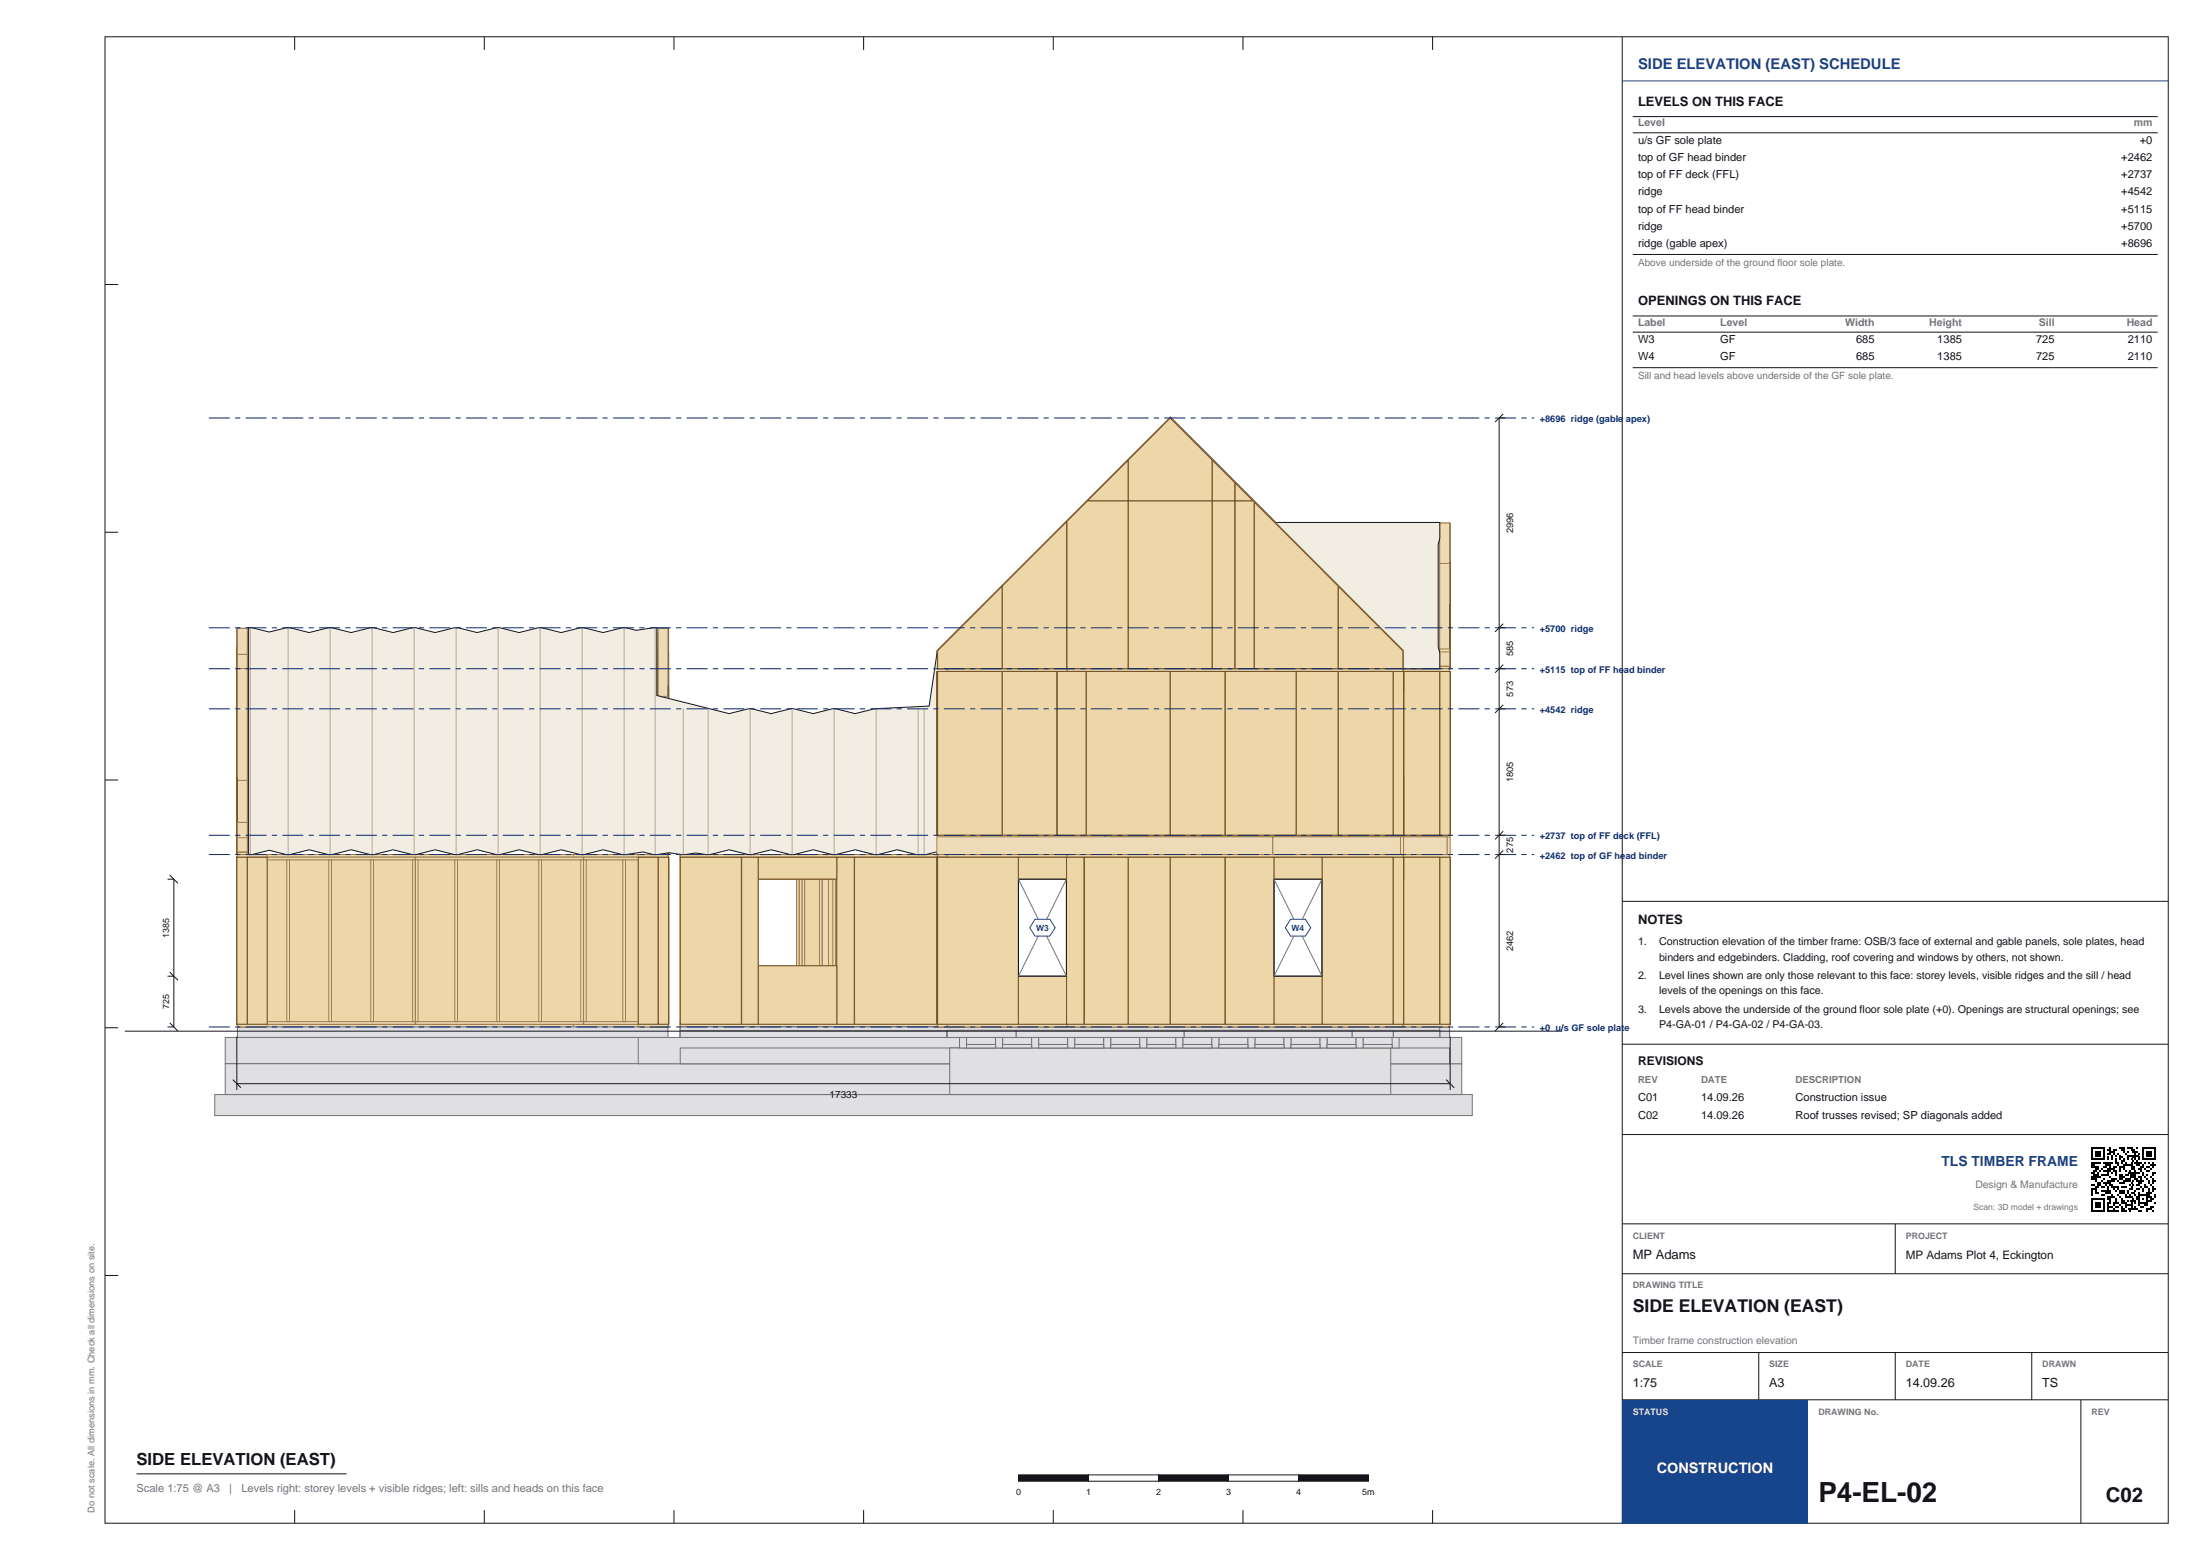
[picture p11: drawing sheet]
<svg xmlns="http://www.w3.org/2000/svg" width="420mm" height="297mm" viewBox="0 0 420 297" stroke-linecap="round" stroke-linejoin="round" font-family="sans-serif">
<defs><g id="words">
<text font-size="5.3" fill="#14141a" x="346.4" y="286">P4-EL-02</text>
<text font-size="3.9" fill="#14141a" x="401.1" y="286">C02</text>
<text font-size="3.4" fill="#14141a" x="311" y="249.7">SIDE ELEVATION (EAST)</text>
<text font-size="3.2" fill="#14141a" x="26" y="279">SIDE ELEVATION (EAST)</text>
<text font-size="2.8" fill="#17458c" x="312" y="13.2">SIDE ELEVATION (EAST) SCHEDULE</text>
<text font-size="2.8" fill="#fff" x="315.6" y="280.5">CONSTRUCTION</text>
<text font-size="2.6" fill="#17458c" x="369.8" y="222">TLS TIMBER FRAME</text>
<g font-size="2.5" fill="#14141a">
<text x="312" y="20.2">LEVELS ON THIS FACE</text>
<text x="312" y="58.2">OPENINGS ON THIS FACE</text>
<text x="312" y="175.9">NOTES</text>
<text x="311" y="239.6">MP Adams</text>
</g>
<g font-size="2.4" fill="#14141a">
<text x="311" y="264.1">1:75</text>
<text x="337" y="264.1">A3</text>
<text x="363" y="264.1">14.09.26</text>
<text x="389" y="264.1">TS</text>
</g>
<text font-size="2.3" fill="#14141a" x="312" y="202.8">REVISIONS</text>
<text font-size="2.2" fill="#14141a" x="363" y="239.6">MP Adams Plot 4, Eckington</text>
<g font-size="2.1" fill="#14141a">
<text x="312" y="27.4">u/s GF sole plate</text>
<text x="407.6" y="27.4">+0</text>
<text x="312" y="30.6">top of GF head binder</text>
<text x="312" y="33.9">top of FF deck (FFL)</text>
<text x="404.1" y="30.6">+2462</text>
<text x="404.1" y="33.9">+2737</text>
<text x="312" y="37.2">ridge</text>
<text x="312" y="40.5">top of FF head binder</text>
<text x="404.1" y="37.2">+4542</text>
<text x="404.1" y="40.5">+5115</text>
<text x="312" y="43.8">ridge</text>
<text x="312" y="47">ridge (gable apex)</text>
<text x="404.1" y="43.8">+5700</text>
<text x="404.1" y="47">+8696</text>
<text x="312" y="65.3">W3</text>
<text x="327.7" y="65.3">GF</text>
<text x="353.5" y="65.3">685</text>
<text x="369" y="65.3">1385</text>
<text x="387.8" y="65.3">725</text>
<text x="405.3" y="65.3">2110</text>
<text x="312" y="68.6">W4</text>
<text x="327.7" y="68.6">GF</text>
<text x="353.5" y="68.6">685</text>
<text x="369" y="68.6">1385</text>
<text x="387.8" y="68.6">725</text>
<text x="405.3" y="68.6">2110</text>
<text x="312" y="209.6">C01</text>
<text x="324" y="209.6">14.09.26</text>
<text x="342" y="209.6">Construction issue</text>
<text x="312" y="213">C02</text>
<text x="324" y="213">14.09.26</text>
<text x="342" y="213">Roof trusses revised; SP diagonals added</text>
</g>
<g font-size="2.1" fill="#73737a">
<text x="26" y="284">Scale 1:75 @ A3</text>
<text x="43.7" y="284">|</text>
<text x="46" y="284">Levels right: storey levels + visible ridges; left: sills and heads on this face</text>
</g>
<g font-size="2" fill="#73737a">
<text x="312" y="24.1">Level</text>
<text x="406.4" y="24.1">mm</text>
<text x="312" y="62">Label</text>
<text x="327.7" y="62">Level</text>
<text x="351.5" y="62">Width</text>
<text x="367.5" y="62">Height</text>
<text x="388.3" y="62">Sill</text>
<text x="405.1" y="62">Head</text>
<text x="376.3" y="226.2">Design &amp; Manufacture</text>
<text x="311" y="255.9">Timber frame construction elevation</text>
</g>
<g font-size="2" fill="#14141a">
<text x="312" y="180">1.</text>
<text x="316" y="180">Construction elevation of the timber frame: OSB/3 face of external and gable panels, sole plates, head</text>
<text x="316" y="182.9">binders and edgebinders. Cladding, roof covering and windows by others, not shown.</text>
<text x="312" y="186.4">2.</text>
<text x="316" y="186.4">Level lines shown are only those relevant to this face: storey levels, visible ridges and the sill / head</text>
<text x="316" y="189.3">levels of the openings on this face.</text>
<text x="312" y="192.8">3.</text>
<text x="316" y="192.8">Levels above the underside of the ground floor sole plate (+0). Openings are structural openings; see</text>
<text x="316" y="195.7">P4-GA-01 / P4-GA-02 / P4-GA-03.</text>
</g>
<g font-size="1.9" fill="#73737a">
<text x="312" y="50.7">Above underside of the ground floor sole plate.</text>
<text x="312" y="72.2">Sill and head levels above underside of the GF sole plate.</text>
</g>
<text font-size="1.9" fill="#14141a" x="158" y="209.1">17333</text>
<g font-size="1.8" fill="#0d2973">
<text x="293.3" y="80.4">+8696 ridge (gable apex)</text>
<text x="293.3" y="120.3">+5700 ridge</text>
<text x="293.3" y="128.1">+5115 top of FF head binder</text>
<text x="293.3" y="135.8">+4542 ridge</text>
<text x="293.3" y="159.8">+2737 top of FF deck (FFL)</text>
<text x="293.3" y="163.5">+2462 top of GF head binder</text>
<text x="293.3" y="196.3">+0 u/s GF sole plate</text>
</g>
<g font-size="1.8" fill="#14141a">
<text x="288.2" y="101.5" transform="rotate(-90 288.2 101.5)">2996</text>
<text x="288.2" y="124.9" transform="rotate(-90 288.2 124.9)">585</text>
<text x="288.2" y="132.6" transform="rotate(-90 288.2 132.6)">573</text>
<text x="288.2" y="149" transform="rotate(-90 288.2 149)">1805</text>
<text x="288.2" y="162.3" transform="rotate(-90 288.2 162.3)">275</text>
<text x="288.2" y="181.1" transform="rotate(-90 288.2 181.1)">2462</text>
</g>
<g font-size="1.8" fill="#73737a">
<text x="312" y="206.2">REV</text>
<text x="324" y="206.2">DATE</text>
<text x="342" y="206.2">DESCRIPTION</text>
<text x="18" y="288" transform="rotate(-90 18 288)">Do not scale. All dimensions in mm. Check all dimensions on site.</text>
</g>
<g font-size="1.7" fill="#14141a">
<text x="32.2" y="178.5" transform="rotate(-90 32.2 178.5)">1385</text>
<text x="32.2" y="192.1" transform="rotate(-90 32.2 192.1)">725</text>
<text x="193.5" y="284.6">0</text>
<text x="206.9" y="284.6">1</text>
<text x="220.2" y="284.6">2</text>
<text x="233.5" y="284.6">3</text>
<text x="246.9" y="284.6">4</text>
<text x="259.5" y="284.6">5m</text>
</g>
<g font-size="1.7" fill="#73737a">
<text x="311" y="235.8">CLIENT</text>
<text x="363" y="235.8">PROJECT</text>
<text x="311" y="245.3">DRAWING TITLE</text>
<text x="311" y="260.3">SCALE</text>
<text x="337" y="260.3">SIZE</text>
<text x="363" y="260.3">DATE</text>
<text x="389" y="260.3">DRAWN</text>
<text x="346.4" y="269.3">DRAWING No.</text>
<text x="398.4" y="269.3">REV</text>
</g>
<text font-size="1.7" fill="#d9e6ff" x="311" y="269.3">STATUS</text>
<g font-size="1.6" fill="#17458c">
<text x="197.3" y="177.2">W3</text>
<text x="246" y="177.2">W4</text>
</g>
<text font-size="1.6" fill="#73737a" x="375.9" y="230.4">Scan: 3D model + drawings</text>
</g></defs>
<g fill="none" stroke="#14141a" stroke-width=".19">
<path d="M20 7h393v283h-393zM56.1 7v2.5M92.3 7v2.5M128.4 7v2.5M164.5 7v2.5M200.6 7v2.5M236.8 7v2.5M272.9 7v2.5M309 7v283M20 54.2h2.5M20 101.3h2.5M20 148.5h2.5"/>
<path d="M20 195.7h2.5M20 242.8h2.5M56.1 287.5v2.5M92.3 287.5v2.5M128.4 287.5v2.5M164.5 287.5v2.5M200.6 287.5v2.5M236.8 287.5v2.5M272.9 287.5v2.5"/>
</g>
<g fill="#edd6a8" stroke="#735426" stroke-width=".19">
<path d="M45.1 163.2h2v31.8h-2z" fill-rule="evenodd"/>
<path d="M47.1 163.2h15.8v31.8h-15.8z" fill-rule="evenodd"/>
<path d="M62.9 163.2h8v31.8h-8z" fill-rule="evenodd"/>
<path d="M70.9 163.2h8.2v31.8h-8.2z" fill-rule="evenodd"/>
<path d="M79.1 163.2h15.8v31.8h-15.8z" fill-rule="evenodd"/>
<path d="M94.9 163.2h8v31.8h-8z" fill-rule="evenodd"/>
<path d="M102.9 163.2h8.2v31.8h-8.2z" fill-rule="evenodd"/>
<path d="M111.2 163.2h14.1v31.8h-14.1z" fill-rule="evenodd"/>
</g>
<g fill="#eddbb8" stroke="#9e7a4d" stroke-width=".19">
<path d="M125.4 163.7h1.8v30.8h-1.8z" fill-rule="evenodd"/>
<path d="M45.2 163.7h1.9v30.8h-1.9z" fill-rule="evenodd"/>
<path d="M45.2 159.5h1.9v2.7h-1.9z" fill-rule="evenodd"/>
<path d="M125.4 159.5h1.8v2.7h-1.8z" fill-rule="evenodd"/>
<path d="M45.2 195h64v.5h-64z" fill-rule="evenodd"/>
<path d="M109.2 195h16.2v.5h-16.2z" fill-rule="evenodd"/>
<path d="M45.2 162.7h64v.5h-64z" fill-rule="evenodd"/>
<path d="M109.2 162.7h16.2v.5h-16.2z" fill-rule="evenodd"/>
<path d="M47.1 194.5h32v.5h-32z" fill-rule="evenodd"/>
<path d="M47.1 163.2h32v.5h-32z" fill-rule="evenodd"/>
<path d="M47.1 163.7h.5v30.8h-.5z" fill-rule="evenodd"/>
<path d="M54.6 163.7h.5v30.8h-.5z" fill-rule="evenodd"/>
<path d="M62.6 163.7h.5v30.8h-.5z" fill-rule="evenodd"/>
<path d="M70.6 163.7h.5v30.8h-.5z" fill-rule="evenodd"/>
<path d="M78.6 163.7h.5v30.8h-.5z" fill-rule="evenodd"/>
<path d="M79.1 194.5h32v.5h-32z" fill-rule="evenodd"/>
<path d="M79.1 163.2h32v.5h-32z" fill-rule="evenodd"/>
<path d="M79.1 163.7h.5v30.8h-.5z" fill-rule="evenodd"/>
<path d="M86.6 163.7h.5v30.8h-.5z" fill-rule="evenodd"/>
<path d="M94.6 163.7h.5v30.8h-.5z" fill-rule="evenodd"/>
<path d="M102.6 163.7h.5v30.8h-.5z" fill-rule="evenodd"/>
<path d="M110.6 163.7h.5v30.8h-.5z" fill-rule="evenodd"/>
<path d="M111.2 194.5h14.2v.5h-14.2z" fill-rule="evenodd"/>
<path d="M111.2 163.2h14.2v.5h-14.2z" fill-rule="evenodd"/>
<path d="M111.2 163.7h.5v30.8h-.5z" fill-rule="evenodd"/>
<path d="M118.6 163.7h.5v30.8h-.5z" fill-rule="evenodd"/>
<path d="M124.9 163.7h.5v30.8h-.5z" fill-rule="evenodd"/>
<path d="M46.6 163.7h.5v30.8h-.5z" fill-rule="evenodd"/>
<path d="M125.4 195h1.8v.5h-1.8z" fill-rule="evenodd"/>
<path d="M125.4 194.5h1.8v.5h-1.8z" fill-rule="evenodd"/>
</g>
<path d="M127.2 163.2h.2v31.8h-.2z" fill-rule="evenodd" fill="#edd6a8" stroke="#735426" stroke-width=".19"/>
<g fill="#eddbb8" stroke="#9e7a4d" stroke-width=".19">
<path d="M125.4 163.7h1.8v30.8h-1.8z" fill-rule="evenodd"/>
<path d="M125.4 167.4h1.8v27.1h-1.8z" fill-rule="evenodd"/>
<path d="M125.4 167.4h1.8v27.1h-1.8z" fill-rule="evenodd"/>
<path d="M45.2 163.7h1.9v30.8h-1.9z" fill-rule="evenodd"/>
<path d="M45.2 155.6h1.9v6.6h-1.9z" fill-rule="evenodd"/>
<path d="M125.4 155.6h1.8v6.6h-1.8z" fill-rule="evenodd"/>
<path d="M125.4 163.7h1.8v1.2h-1.8z" fill-rule="evenodd"/>
</g>
<path d="M127.2 147.2h.2v15.5h-.2z" fill-rule="evenodd" fill="#edd6a8" stroke="#735426" stroke-width=".19"/>
<g fill="#eddbb8" stroke="#9e7a4d" stroke-width=".19">
<path d="M45.2 194.5h1.9v.5h-1.9z" fill-rule="evenodd"/>
<path d="M45.2 163.2h1.9v.5h-1.9z" fill-rule="evenodd"/>
</g>
<path d="M45.1 163.2h.1v31.8h-.1z" fill-rule="evenodd" fill="#edd6a8" stroke="#735426" stroke-width=".19"/>
<g fill="#eddbb8" stroke="#9e7a4d" stroke-width=".19">
<path d="M45.2 162.2h1.9v.5h-1.9z" fill-rule="evenodd"/>
<path d="M45.2 144h1.9v16h-1.9z" fill-rule="evenodd"/>
</g>
<path d="M45.1 144h.1v18.7h-.1z" fill-rule="evenodd" fill="#edd6a8" stroke="#735426" stroke-width=".19"/>
<g fill="#eddbb8" stroke="#9e7a4d" stroke-width=".19">
<path d="M45.2 195h1.9v.5h-1.9z" fill-rule="evenodd"/>
<path d="M45.2 162.7h1.9v.5h-1.9z" fill-rule="evenodd"/>
<path d="M125.4 163.7h1.8v1.2h-1.8z" fill-rule="evenodd"/>
<path d="M125.4 195h1.8v.5h-1.8z" fill-rule="evenodd"/>
<path d="M125.4 194.5h1.8v.5h-1.8z" fill-rule="evenodd"/>
<path d="M125.4 165.5h.6v1.9h-.6z" fill-rule="evenodd"/>
<path d="M126 165.5h.6v1.9h-.6z" fill-rule="evenodd"/>
<path d="M126.6 165.5h.6v1.9h-.6z" fill-rule="evenodd"/>
<path d="M125.4 164.9h1.8v.6h-1.8z" fill-rule="evenodd"/>
</g>
<path d="M127.2 163.2h.2v4.2h-.2z" fill-rule="evenodd" fill="#edd6a8" stroke="#735426" stroke-width=".19"/>
<g fill="#eddbb8" stroke="#9e7a4d" stroke-width=".19">
<path d="M45.2 163.7h1.9v30.8h-1.9z" fill-rule="evenodd"/>
<path d="M45.2 147.6h1.9v14.6h-1.9z" fill-rule="evenodd"/>
<path d="M125.4 147.6h1.8v14.6h-1.8z" fill-rule="evenodd"/>
<path d="M45.2 163.7h1.9v30.8h-1.9z" fill-rule="evenodd"/>
<path d="M45.2 144.7h1.9v17.5h-1.9z" fill-rule="evenodd"/>
<path d="M45.2 163.7h1.9v30.8h-1.9z" fill-rule="evenodd"/>
<path d="M45.2 144.2h1.9v18h-1.9z" fill-rule="evenodd"/>
<path d="M125.4 163.2h1.8v.5h-1.8z" fill-rule="evenodd"/>
<path d="M125.4 163.7h1.8v1.2h-1.8z" fill-rule="evenodd"/>
<path d="M125.4 162.2h1.8v.5h-1.8z" fill-rule="evenodd"/>
<path d="M125.4 127.3h1.8v32.7h-1.8z" fill-rule="evenodd"/>
</g>
<g fill="#edd6a8" stroke="#735426" stroke-width=".19">
<path d="M45.1 163.2h.1v31.8h-.1z" fill-rule="evenodd"/>
<path d="M45.1 139.2h.1v23.5h-.1z" fill-rule="evenodd"/>
</g>
<g fill="#eddbb8" stroke="#9e7a4d" stroke-width=".19">
<path d="M125.4 163.7h1.8v1.2h-1.8z" fill-rule="evenodd"/>
<path d="M125.4 167.4h1.8v27.1h-1.8z" fill-rule="evenodd"/>
<path d="M125.4 167.4h1.8v27.1h-1.8z" fill-rule="evenodd"/>
<path d="M125.4 163.7h1.8v30.8h-1.8z" fill-rule="evenodd"/>
<path d="M125.4 163.7h1.8v30.8h-1.8z" fill-rule="evenodd"/>
<path d="M45.2 163.7h1.9v30.8h-1.9z" fill-rule="evenodd"/>
<path d="M45.2 139.6h1.9v22.6h-1.9z" fill-rule="evenodd"/>
<path d="M125.4 139.6h1.8v22.6h-1.8z" fill-rule="evenodd"/>
</g>
<g fill="#edd6a8" stroke="#735426" stroke-width=".19">
<path d="M127.2 131.2h.2v31.5h-.2z" fill-rule="evenodd"/>
<path d="M129.6 163.2h13v31.8h-13z" fill-rule="evenodd"/>
<path d="M142.6 163.2h9.2v4.2h-9.2z" fill-rule="evenodd"/>
<path d="M142.6 183.9h9.2v11.1h-9.2z" fill-rule="evenodd"/>
<path d="M151.8 163.2h9.7v31.8h-9.7z" fill-rule="evenodd"/>
<path d="M161.6 163.2h5.3v31.8h-5.3z" fill-rule="evenodd"/>
<path d="M166.9 163.2h14.2v31.8h-14.2z" fill-rule="evenodd"/>
<path d="M181.1 163.2h9.1v4.2h-9.1z" fill-rule="evenodd"/>
<path d="M181.1 185.9h9.1v9.1h-9.1z" fill-rule="evenodd"/>
<path d="M190.2 163.2h3.4v31.8h-3.4z" fill-rule="evenodd"/>
<path d="M193.6 163.2h4v31.8h-4z" fill-rule="evenodd"/>
<path d="M197.6 163.2h9.1v4.2h-9.1z" fill-rule="evenodd"/>
<path d="M197.6 185.9h9.1v9.1h-9.1z" fill-rule="evenodd"/>
<path d="M206.7 163.2h5.3v31.8h-5.3z" fill-rule="evenodd"/>
<path d="M212.1 163.2h1.9v31.8h-1.9z" fill-rule="evenodd"/>
</g>
<g fill="#eddbb8" stroke="#9e7a4d" stroke-width=".19">
<path d="M212 163.7h1.9v30.8h-1.9z" fill-rule="evenodd"/>
<path d="M212 159.5h1.9v2.7h-1.9z" fill-rule="evenodd"/>
<path d="M141.6 165.5h11.2v1.9h-11.2z" fill-rule="evenodd"/>
<path d="M180.1 165.5h11.1v1.9h-11.1z" fill-rule="evenodd"/>
<path d="M196.6 165.5h11.1v1.9h-11.1z" fill-rule="evenodd"/>
<path d="M129.6 195h64v.5h-64z" fill-rule="evenodd"/>
<path d="M193.6 195h20.3v.5h-20.3z" fill-rule="evenodd"/>
<path d="M129.6 162.7h64v.5h-64z" fill-rule="evenodd"/>
<path d="M193.6 162.7h20.3v.5h-20.3z" fill-rule="evenodd"/>
<path d="M129.6 194.5h32v.5h-32z" fill-rule="evenodd"/>
<path d="M129.6 163.2h32v.5h-32z" fill-rule="evenodd"/>
<path d="M129.6 163.7h.5v30.8h-.5z" fill-rule="evenodd"/>
<path d="M134.6 163.7h.5v30.8h-.5z" fill-rule="evenodd"/>
<path d="M158.6 163.7h.5v30.8h-.5z" fill-rule="evenodd"/>
<path d="M161.1 163.7h.5v30.8h-.5z" fill-rule="evenodd"/>
<path d="M156.1 163.7h.5v30.8h-.5z" fill-rule="evenodd"/>
<path d="M141.1 163.7h.5v30.8h-.5z" fill-rule="evenodd"/>
<path d="M152.8 163.7h.5v30.8h-.5z" fill-rule="evenodd"/>
<path d="M142.1 167.4h.5v27.1h-.5z" fill-rule="evenodd"/>
<path d="M141.6 167.4h.5v27.1h-.5z" fill-rule="evenodd"/>
<path d="M151.7 167.4h.5v27.1h-.5z" fill-rule="evenodd"/>
<path d="M152.2 167.4h.6v27.1h-.6z" fill-rule="evenodd"/>
<path d="M141.6 164.9h11.2v.6h-11.2z" fill-rule="evenodd"/>
<path d="M142.4 163.7h.5v1.2h-.5z" fill-rule="evenodd"/>
<path d="M151.5 163.7h.5v1.2h-.5z" fill-rule="evenodd"/>
<path d="M145.3 163.7h.5v1.2h-.5z" fill-rule="evenodd"/>
<path d="M142.6 183.9h9.1v.5h-9.1z" fill-rule="evenodd"/>
<path d="M142.6 184.4h.5v10.1h-.5z" fill-rule="evenodd"/>
<path d="M151.2 184.4h.5v10.1h-.5z" fill-rule="evenodd"/>
<path d="M145.3 184.4h.5v10.1h-.5z" fill-rule="evenodd"/>
<path d="M161.6 194.5h32v.5h-32z" fill-rule="evenodd"/>
<path d="M161.6 163.2h32v.5h-32z" fill-rule="evenodd"/>
<path d="M161.6 163.7h.5v30.8h-.5z" fill-rule="evenodd"/>
<path d="M166.6 163.7h.5v30.8h-.5z" fill-rule="evenodd"/>
<path d="M193.1 163.7h.5v30.8h-.5z" fill-rule="evenodd"/>
<path d="M174.1 163.7h.5v30.8h-.5z" fill-rule="evenodd"/>
<path d="M179.6 163.7h.5v30.8h-.5z" fill-rule="evenodd"/>
<path d="M191.2 163.7h.5v30.8h-.5z" fill-rule="evenodd"/>
<path d="M180.6 167.4h.5v27.1h-.5z" fill-rule="evenodd"/>
<path d="M180.1 167.4h.5v27.1h-.5z" fill-rule="evenodd"/>
<path d="M190.2 167.4h.5v27.1h-.5z" fill-rule="evenodd"/>
<path d="M190.7 167.4h.5v27.1h-.5z" fill-rule="evenodd"/>
<path d="M180.1 164.9h11.1v.6h-11.1z" fill-rule="evenodd"/>
<path d="M180.8 163.7h.5v1.2h-.5z" fill-rule="evenodd"/>
<path d="M190 163.7h.5v1.2h-.5z" fill-rule="evenodd"/>
<path d="M185.3 163.7h.5v1.2h-.5z" fill-rule="evenodd"/>
<path d="M181.1 185.9h9.1v.5h-9.1z" fill-rule="evenodd"/>
<path d="M181.1 186.4h.5v8.1h-.5z" fill-rule="evenodd"/>
<path d="M189.7 186.4h.5v8.1h-.5z" fill-rule="evenodd"/>
<path d="M185.3 186.4h.5v8.1h-.5z" fill-rule="evenodd"/>
<path d="M193.6 194.5h18.4v.5h-18.4z" fill-rule="evenodd"/>
<path d="M193.6 163.2h18.4v.5h-18.4z" fill-rule="evenodd"/>
<path d="M193.6 163.7h.5v30.8h-.5z" fill-rule="evenodd"/>
<path d="M211.5 163.7h.5v30.8h-.5z" fill-rule="evenodd"/>
<path d="M196.1 163.7h.5v30.8h-.5z" fill-rule="evenodd"/>
<path d="M207.7 163.7h.5v30.8h-.5z" fill-rule="evenodd"/>
<path d="M197.1 167.4h.5v27.1h-.5z" fill-rule="evenodd"/>
<path d="M196.6 167.4h.5v27.1h-.5z" fill-rule="evenodd"/>
<path d="M206.7 167.4h.5v27.1h-.5z" fill-rule="evenodd"/>
<path d="M207.2 167.4h.5v27.1h-.5z" fill-rule="evenodd"/>
<path d="M196.6 164.9h11.1v.6h-11.1z" fill-rule="evenodd"/>
<path d="M197.3 163.7h.5v1.2h-.5z" fill-rule="evenodd"/>
<path d="M206.5 163.7h.5v1.2h-.5z" fill-rule="evenodd"/>
<path d="M201.4 163.7h.5v1.2h-.5z" fill-rule="evenodd"/>
<path d="M197.6 185.9h9.1v.5h-9.1z" fill-rule="evenodd"/>
<path d="M197.6 186.4h.5v8.1h-.5z" fill-rule="evenodd"/>
<path d="M206.2 186.4h.5v8.1h-.5z" fill-rule="evenodd"/>
<path d="M201.4 186.4h.5v8.1h-.5z" fill-rule="evenodd"/>
<path d="M141.6 165.5h11.2v1.9h-11.2z" fill-rule="evenodd"/>
<path d="M180.1 165.5h11.1v1.9h-11.1z" fill-rule="evenodd"/>
<path d="M196.6 165.5h11.1v1.9h-11.1z" fill-rule="evenodd"/>
</g>
<g fill="#e0e0e3" stroke="#73737a" stroke-width=".19">
<path d="M132.8 198.9h5.5v.6h-5.5z" fill-rule="evenodd"/>
<path d="M139.6 198.9h5.6v.6h-5.6z" fill-rule="evenodd"/>
<path d="M146.5 198.9h5.5v.6h-5.5z" fill-rule="evenodd"/>
<path d="M153.4 198.9h5.5v.6h-5.5z" fill-rule="evenodd"/>
<path d="M160.2 198.9h5.6v.6h-5.6z" fill-rule="evenodd"/>
<path d="M167.1 198.9h5.5v.6h-5.5z" fill-rule="evenodd"/>
<path d="M181.2 198.9h5.6v.6h-5.6z" fill-rule="evenodd"/>
<path d="M188.1 198.9h5.5v.6h-5.5z" fill-rule="evenodd"/>
<path d="M195 198.9h5.5v.6h-5.5z" fill-rule="evenodd"/>
<path d="M201.8 198.9h5.6v.6h-5.6z" fill-rule="evenodd"/>
</g>
<g fill="#eddbb8" stroke="#9e7a4d" stroke-width=".19">
<path d="M212 163.7h.5v30.8h-.5z" fill-rule="evenodd"/>
<path d="M141.6 165.5h11.2v1.9h-11.2z" fill-rule="evenodd"/>
<path d="M180.1 165.5h11.1v1.9h-11.1z" fill-rule="evenodd"/>
<path d="M196.6 165.5h11.1v1.9h-11.1z" fill-rule="evenodd"/>
<path d="M156.6 163.7h1.2v30.8h-1.2z" fill-rule="evenodd"/>
<path d="M174.6 163.7h1.2v30.8h-1.2z" fill-rule="evenodd"/>
</g>
<path d="M213.9 151.5h.1v11.2h-.1z" fill-rule="evenodd" fill="#edd6a8" stroke="#735426" stroke-width=".19"/>
<path d="M125.4 194.5h1.8v.5h-1.8z" fill-rule="evenodd" fill="#eddbb8" stroke="#9e7a4d" stroke-width=".19"/>
<path d="M127.2 163.2h.2v31.8h-.2z" fill-rule="evenodd" fill="#edd6a8" stroke="#735426" stroke-width=".19"/>
<g fill="#eddbb8" stroke="#9e7a4d" stroke-width=".19">
<path d="M45.2 119.6h1.9v25.1h-1.9z" fill-rule="evenodd"/>
<path d="M125.4 163.7h1.8v30.8h-1.8z" fill-rule="evenodd"/>
<path d="M45.2 163.7h1.9v30.8h-1.9z" fill-rule="evenodd"/>
</g>
<path d="M45.1 163.2h.1v31.8h-.1z" fill-rule="evenodd" fill="#edd6a8" stroke="#735426" stroke-width=".19"/>
<g fill="#eddbb8" stroke="#9e7a4d" stroke-width=".19">
<path d="M212 163.7h1.9v30.8h-1.9z" fill-rule="evenodd"/>
<path d="M45.2 131.6h1.9v30.6h-1.9z" fill-rule="evenodd"/>
</g>
<path d="M45.1 130.7h.1v32h-.1z" fill-rule="evenodd" fill="#edd6a8" stroke="#735426" stroke-width=".19"/>
<g fill="#eddbb8" stroke="#9e7a4d" stroke-width=".19">
<path d="M125.4 131.6h1.8v30.6h-1.8z" fill-rule="evenodd"/>
<path d="M212 151.9h1.9v10.3h-1.9z" fill-rule="evenodd"/>
</g>
<path d="M213.9 163.2h.1v31.8h-.1z" fill-rule="evenodd" fill="#edd6a8" stroke="#735426" stroke-width=".19"/>
<g fill="#eddbb8" stroke="#9e7a4d" stroke-width=".19">
<path d="M212 162.2h1.9v.5h-1.9z" fill-rule="evenodd"/>
<path d="M212 141.6h1.9v18.4h-1.9z" fill-rule="evenodd"/>
</g>
<path d="M127.2 130.7h.2v32h-.2z" fill-rule="evenodd" fill="#edd6a8" stroke="#735426" stroke-width=".19"/>
<g fill="#e0e0e3" stroke="#73737a" stroke-width=".19">
<path d="M129.6 196.2h32v1.3h-32z" fill-rule="evenodd"/>
<path d="M161.6 196.2h32v1.3h-32z" fill-rule="evenodd"/>
<path d="M193.6 196.2h18.4v1.3h-18.4z" fill-rule="evenodd"/>
</g>
<path d="M125.4 130.4h1.8v.6h-1.8z" fill-rule="evenodd" fill="#eddbb8" stroke="#9e7a4d" stroke-width=".19"/>
<path d="M127.2 127.3h.2v3.4h-.2z" fill-rule="evenodd" fill="#edd6a8" stroke="#735426" stroke-width=".19"/>
<g fill="#e0e0e3" stroke="#73737a" stroke-width=".19">
<path d="M179.9 197.5h1.3v2h-1.3z" fill-rule="evenodd"/>
<path d="M186.8 197.5h1.3v2h-1.3z" fill-rule="evenodd"/>
<path d="M193.6 197.5h1.4v2h-1.4z" fill-rule="evenodd"/>
<path d="M200.5 197.5h1.3v2h-1.3z" fill-rule="evenodd"/>
<path d="M207.4 197.5h1.3v2h-1.3z" fill-rule="evenodd"/>
</g>
<g fill="#eddbb8" stroke="#9e7a4d" stroke-width=".19">
<path d="M212 195h1.9v.5h-1.9z" fill-rule="evenodd"/>
<path d="M212 162.7h1.9v.5h-1.9z" fill-rule="evenodd"/>
<path d="M212 194.5h1.9v.5h-1.9z" fill-rule="evenodd"/>
<path d="M212 163.2h1.9v.5h-1.9z" fill-rule="evenodd"/>
<path d="M45.2 194.5h1.9v.5h-1.9z" fill-rule="evenodd"/>
<path d="M45.2 163.2h1.9v.5h-1.9z" fill-rule="evenodd"/>
<path d="M45.2 162.2h1.9v.5h-1.9z" fill-rule="evenodd"/>
<path d="M125.4 195h1.8v.5h-1.8z" fill-rule="evenodd"/>
<path d="M125.4 163.7h1.8v30.8h-1.8z" fill-rule="evenodd"/>
<path d="M125.4 128h1.8v34.2h-1.8z" fill-rule="evenodd"/>
<path d="M125.4 162.7h1.8v.5h-1.8z" fill-rule="evenodd"/>
<path d="M125.4 163.7h1.8v30.8h-1.8z" fill-rule="evenodd"/>
<path d="M125.4 127.5h1.8v34.7h-1.8z" fill-rule="evenodd"/>
</g>
<path d="M45.1 123.2h.1v7.5h-.1z" fill-rule="evenodd" fill="#edd6a8" stroke="#735426" stroke-width=".19"/>
<g fill="#eddbb8" stroke="#9e7a4d" stroke-width=".19">
<path d="M45.2 130.4h1.9v.6h-1.9z" fill-rule="evenodd"/>
<path d="M156.4 195h1.2v.5h-1.2z" fill-rule="evenodd"/>
<path d="M156.4 162.7h1.2v.5h-1.2z" fill-rule="evenodd"/>
</g>
<path d="M213.9 141.7h.1v21h-.1z" fill-rule="evenodd" fill="#edd6a8" stroke="#735426" stroke-width=".19"/>
<g fill="#eddbb8" stroke="#9e7a4d" stroke-width=".19">
<path d="M174.4 195h1.2v.5h-1.2z" fill-rule="evenodd"/>
<path d="M125.4 130.4h1.8v.6h-1.8z" fill-rule="evenodd"/>
<path d="M125.4 119.6h1.8v8.4h-1.8z" fill-rule="evenodd"/>
<path d="M125.4 163.7h1.8v30.8h-1.8z" fill-rule="evenodd"/>
<path d="M45.2 163.7h1.9v30.8h-1.9z" fill-rule="evenodd"/>
<path d="M212 163.7h1.9v30.8h-1.9z" fill-rule="evenodd"/>
<path d="M45.2 123.6h1.9v38.6h-1.9z" fill-rule="evenodd"/>
<path d="M125.4 123.6h1.8v38.6h-1.8z" fill-rule="evenodd"/>
<path d="M212 143.9h1.9v18.3h-1.9z" fill-rule="evenodd"/>
<path d="M212 142.3h1.9v19.9h-1.9z" fill-rule="evenodd"/>
<path d="M45.2 130.4h1.9v.6h-1.9z" fill-rule="evenodd"/>
<path d="M125.4 130.4h1.8v.6h-1.8z" fill-rule="evenodd"/>
</g>
<g fill="#edd6a8" stroke="#735426" stroke-width=".19">
<path d="M127.2 130.7h.2v32h-.2z" fill-rule="evenodd"/>
<path d="M127.2 119.6h.2v11.1h-.2z" fill-rule="evenodd"/>
</g>
<path d="M125.4 194.5h1.8v.5h-1.8z" fill-rule="evenodd" fill="#eddbb8" stroke="#9e7a4d" stroke-width=".19"/>
<path d="M127.2 163.2h.2v31.8h-.2z" fill-rule="evenodd" fill="#edd6a8" stroke="#735426" stroke-width=".19"/>
<g fill="#e0e0e3" stroke="#73737a" stroke-width=".19">
<path d="M45.2 199.5h82v3h-82z" fill-rule="evenodd"/>
<path d="M45.2 195.5h82v2h-82z" fill-rule="evenodd"/>
</g>
<path d="M213.9 163.2h.1v31.8h-.1z" fill-rule="evenodd" fill="#edd6a8" stroke="#735426" stroke-width=".19"/>
<g fill="#eddbb8" stroke="#9e7a4d" stroke-width=".19">
<path d="M45.2 120.3h1.9v41.9h-1.9z" fill-rule="evenodd"/>
<path d="M125.4 120.3h1.8v41.9h-1.8z" fill-rule="evenodd"/>
</g>
<path d="M42.9 197.5h84.8v5h-84.8z" fill-rule="evenodd" fill="#e0e0e3" stroke="#73737a" stroke-width=".19"/>
<g fill="#eddbb8" stroke="#9e7a4d" stroke-width=".19">
<path d="M45.2 120.3h1.9v41.9h-1.9z" fill-rule="evenodd"/>
<path d="M125.4 120.3h1.8v41.9h-1.8z" fill-rule="evenodd"/>
</g>
<g fill="#edd6a8" stroke="#735426" stroke-width=".19">
<path d="M210.5 92v3.3h-3.3z"/>
<path d="M230.9 87.6l7.7 7.7h-7.7z"/>
<path d="M214.1 163.2h8.8v31.8h-8.8z" fill-rule="evenodd"/>
<path d="M222.9 163.2h16v31.8h-16z" fill-rule="evenodd"/>
<path d="M238.9 163.2h7v31.8h-7z" fill-rule="evenodd"/>
<path d="M245.9 163.2h9v31.8h-9z" fill-rule="evenodd"/>
<path d="M254.9 163.2h12.3v31.8h-12.3z" fill-rule="evenodd"/>
<path d="M180.5 127.8h10.4v31.2h-10.4z" fill-rule="evenodd"/>
<path d="M190.9 127.8h16v31.2h-16z" fill-rule="evenodd"/>
<path d="M206.9 127.8h5.5v31.2h-5.5z" fill-rule="evenodd"/>
<path d="M212.5 127.8h10.4v31.2h-10.4z" fill-rule="evenodd"/>
<path d="M222.9 127.8h16v31.2h-16z" fill-rule="evenodd"/>
<path d="M238.9 127.8h5.5v31.2h-5.5z" fill-rule="evenodd"/>
<path d="M244.5 127.8h10.4v31.2h-10.4z" fill-rule="evenodd"/>
<path d="M254.9 127.8h12.3v31.2h-12.3z" fill-rule="evenodd"/>
<path d="M178.5 127.8h1.9v31.2h-1.9z" fill-rule="evenodd"/>
<path d="M190.9 111.6v15.7h-12.3v-3.4z" fill-rule="evenodd"/>
<path d="M190.9 111.6l16-16v31.7h-16z" fill-rule="evenodd"/>
<path d="M206.9 95.6l.3-.3h3.3v32h-3.6z" fill-rule="evenodd"/>
<path d="M210.6 95.3h4.3v32h-4.3z" fill-rule="evenodd"/>
<path d="M214.9 87.6v7.7h-4.3v-3.4z" fill-rule="evenodd"/>
<path d="M214.9 95.3h16v32h-16z" fill-rule="evenodd"/>
<path d="M214.9 87.6l8-8 8 8v7.7h-16z" fill-rule="evenodd"/>
<path d="M230.9 95.3h7.7l4 4v28h-11.7z" fill-rule="evenodd"/>
<path d="M242.6 99.3l12.3 12.3v15.7h-12.3z" fill-rule="evenodd"/>
<path d="M254.9 111.6l12.3 12.3v3.4h-12.3z" fill-rule="evenodd"/>
</g>
<g fill="#eddbb8" stroke="#9e7a4d" stroke-width=".19">
<path d="M178.4 159.3h64v3.4h-64z" fill-rule="evenodd"/>
<path d="M242.4 159.3h25v3.4h-25z" fill-rule="evenodd"/>
<path d="M178.6 128.3h1.8v30.2h-1.8z" fill-rule="evenodd"/>
<path d="M213.4 163.7h.5v30.8h-.5z" fill-rule="evenodd"/>
</g>
<g fill="#edd6a8" stroke="#735426" stroke-width=".19">
<path d="M267.2 163.2h.2v31.8h-.2z" fill-rule="evenodd"/>
<path d="M267.2 127.8h.2v31.2h-.2z" fill-rule="evenodd"/>
</g>
<g fill="#eddbb8" stroke="#9e7a4d" stroke-width=".19">
<path d="M212 195h53.4v.5h-53.4z" fill-rule="evenodd"/>
<path d="M212 162.7h53.4v.5h-53.4z" fill-rule="evenodd"/>
<path d="M214 194.5h31.9v.5h-31.9z" fill-rule="evenodd"/>
<path d="M214 163.2h31.9v.5h-31.9z" fill-rule="evenodd"/>
<path d="M214 163.7h.6v30.8h-.6z" fill-rule="evenodd"/>
<path d="M222.6 163.7h.5v30.8h-.5z" fill-rule="evenodd"/>
<path d="M230.6 163.7h.5v30.8h-.5z" fill-rule="evenodd"/>
<path d="M238.6 163.7h.5v30.8h-.5z" fill-rule="evenodd"/>
<path d="M245.4 163.7h.5v30.8h-.5z" fill-rule="evenodd"/>
<path d="M214.6 163.7h.5v30.8h-.5z" fill-rule="evenodd"/>
<path d="M215.1 163.7h.5v30.8h-.5z" fill-rule="evenodd"/>
<path d="M215.6 163.7h.5v30.8h-.5z" fill-rule="evenodd"/>
<path d="M216.1 163.7h.5v30.8h-.5z" fill-rule="evenodd"/>
<path d="M245.9 194.5h21.3v.5h-21.3z" fill-rule="evenodd"/>
<path d="M245.9 163.2h21.3v.5h-21.3z" fill-rule="evenodd"/>
<path d="M245.9 163.7h.5v30.8h-.5z" fill-rule="evenodd"/>
<path d="M246.6 163.7h.5v30.8h-.5z" fill-rule="evenodd"/>
<path d="M254.6 163.7h.5v30.8h-.5z" fill-rule="evenodd"/>
<path d="M262.6 163.7h.5v30.8h-.5z" fill-rule="evenodd"/>
<path d="M266.7 163.7h.5v30.8h-.5z" fill-rule="evenodd"/>
<path d="M178.6 127.3h64v.5h-64z" fill-rule="evenodd"/>
<path d="M242.6 127.3h22.8v.5h-22.8z" fill-rule="evenodd"/>
<path d="M180.4 158.5h32v.5h-32z" fill-rule="evenodd"/>
<path d="M180.4 127.8h32v.5h-32z" fill-rule="evenodd"/>
<path d="M180.4 128.3h.5v30.2h-.5z" fill-rule="evenodd"/>
<path d="M182.6 128.3h.5v30.2h-.5z" fill-rule="evenodd"/>
<path d="M190.6 128.3h.5v30.2h-.5z" fill-rule="evenodd"/>
<path d="M198.6 128.3h.5v30.2h-.5z" fill-rule="evenodd"/>
<path d="M206.6 128.3h.5v30.2h-.5z" fill-rule="evenodd"/>
<path d="M211.9 128.3h.5v30.2h-.5z" fill-rule="evenodd"/>
<path d="M212.5 158.5h32v.5h-32z" fill-rule="evenodd"/>
<path d="M212.5 127.8h32v.5h-32z" fill-rule="evenodd"/>
<path d="M212.5 128.3h.5v30.2h-.5z" fill-rule="evenodd"/>
<path d="M214.6 128.3h.5v30.2h-.5z" fill-rule="evenodd"/>
<path d="M222.6 128.3h.5v30.2h-.5z" fill-rule="evenodd"/>
<path d="M230.6 128.3h.5v30.2h-.5z" fill-rule="evenodd"/>
<path d="M238.6 128.3h.5v30.2h-.5z" fill-rule="evenodd"/>
<path d="M244 128.3h.5v30.2h-.5z" fill-rule="evenodd"/>
<path d="M218.8 128.3h.5v30.2h-.5z" fill-rule="evenodd"/>
<path d="M244.5 158.5h22.7v.5h-22.7z" fill-rule="evenodd"/>
<path d="M244.5 127.8h22.7v.5h-22.7z" fill-rule="evenodd"/>
<path d="M244.5 128.3h.5v30.2h-.5z" fill-rule="evenodd"/>
<path d="M246.6 128.3h.5v30.2h-.5z" fill-rule="evenodd"/>
<path d="M254.6 128.3h.5v30.2h-.5z" fill-rule="evenodd"/>
<path d="M262.6 128.3h.5v30.2h-.5z" fill-rule="evenodd"/>
<path d="M266.7 128.3h.5v30.2h-.5z" fill-rule="evenodd"/>
<path d="M178.6 126.8h32v.5h-32z" fill-rule="evenodd"/>
<path d="M178.6 123.9l32-32v.7l-32 32z" fill-rule="evenodd"/>
<path d="M178.6 124.6l.5-.5v2.7h-.5z" fill-rule="evenodd"/>
<path d="M182.6 120.6l.5-.5v6.7h-.5z" fill-rule="evenodd"/>
<path d="M190.6 112.6l.5-.5v14.7h-.5z" fill-rule="evenodd"/>
<path d="M198.6 104.6l.5-.5v22.7h-.5z" fill-rule="evenodd"/>
<path d="M206.6 96.6l.5-.5v30.7h-.5z" fill-rule="evenodd"/>
<path d="M210.1 93.1l.5-.5v34.2h-.5z" fill-rule="evenodd"/>
<path d="M208.1 95.1h1.9v.5h-2.4z" fill-rule="evenodd"/>
<path d="M210.6 126.8h32v.5h-32z" fill-rule="evenodd"/>
<path d="M210.6 91.9l12.3-12.3v.7l-12.3 12.3z" fill-rule="evenodd"/>
<path d="M222.9 79.6l19.7 19.7v.7l-19.7-19.7z" fill-rule="evenodd"/>
<path d="M211.1 92.1v34.7h-.5v-34.2z" fill-rule="evenodd"/>
<path d="M214.6 88.6l.5-.5v38.7h-.5z" fill-rule="evenodd"/>
<path d="M230.6 88l.5 .5v38.3h-.5z" fill-rule="evenodd"/>
<path d="M238.6 96l.5 .5v30.3h-.5z" fill-rule="evenodd"/>
<path d="M242.1 99.5l.5 .5v26.8h-.5z" fill-rule="evenodd"/>
<path d="M222.4 80.8l.5-.5v46.5h-.5z" fill-rule="evenodd"/>
<path d="M222.9 80.3l.5 .5v46h-.5z" fill-rule="evenodd"/>
<path d="M211.1 95.1h3.5v.5h-3.5z" fill-rule="evenodd"/>
<path d="M215.1 95.1h7.3v.5h-7.3z" fill-rule="evenodd"/>
<path d="M223.4 95.1h7.2v.5h-7.2z" fill-rule="evenodd"/>
<path d="M231.1 95.1h6.6l.5 .5h-7.1z" fill-rule="evenodd"/>
<path d="M242.6 126.8h24.6v.5h-24.6z" fill-rule="evenodd"/>
<path d="M242.6 99.3l24.6 24.6v.7l-24.6-24.6z" fill-rule="evenodd"/>
<path d="M242.6 100l.5 .5v26.3h-.5z" fill-rule="evenodd"/>
<path d="M246.6 104l.5 .5v22.3h-.5z" fill-rule="evenodd"/>
<path d="M254.6 112l.5 .5v14.3h-.5z" fill-rule="evenodd"/>
<path d="M262.6 120l.5 .5v6.3h-.5z" fill-rule="evenodd"/>
<path d="M266.7 124.1l.5 .5v2.2h-.5z" fill-rule="evenodd"/>
</g>
<g fill="#e0e0e3" stroke="#73737a" stroke-width=".19">
<path d="M215.6 198.9h5.5v.6h-5.5z" fill-rule="evenodd"/>
<path d="M222.4 198.9h5.6v.6h-5.6z" fill-rule="evenodd"/>
<path d="M229.3 198.9h5.5v.6h-5.5z" fill-rule="evenodd"/>
<path d="M236.2 198.9h5.5v.6h-5.5z" fill-rule="evenodd"/>
<path d="M243 198.9h5.6v.6h-5.6z" fill-rule="evenodd"/>
<path d="M249.9 198.9h5.5v.6h-5.5z" fill-rule="evenodd"/>
</g>
<g fill="#edd6a8" stroke="#735426" stroke-width=".19">
<path d="M45.1 163.2h.1v31.8h-.1z" fill-rule="evenodd"/>
<path d="M45.1 130.7h.1v32h-.1z" fill-rule="evenodd"/>
<path d="M45.1 119.6h.1v11.1h-.1z" fill-rule="evenodd"/>
</g>
<g fill="#eddbb8" stroke="#9e7a4d" stroke-width=".19">
<path d="M179.9 128.3h.5v30.2h-.5z" fill-rule="evenodd"/>
<path d="M212 163.7h1.9v30.8h-1.9z" fill-rule="evenodd"/>
<path d="M264.9 163.7h1.8v30.8h-1.8z" fill-rule="evenodd"/>
<path d="M219.3 128.3h1.2v30.2h-1.2z" fill-rule="evenodd"/>
<path d="M264.9 128.3h1.8v30.2h-1.8z" fill-rule="evenodd"/>
<path d="M45.2 130.4h1.9v.6h-1.9z" fill-rule="evenodd"/>
<path d="M125.4 130.4h1.8v.6h-1.8z" fill-rule="evenodd"/>
</g>
<g fill="#e0e0e3" stroke="#73737a" stroke-width=".19">
<path d="M179.5 199.5h35.2v8.9h-35.2z" fill-rule="evenodd"/>
<path d="M181.2 198.9h5.6v.6h-5.6z" fill-rule="evenodd"/>
<path d="M188.1 198.9h5.5v.6h-5.5z" fill-rule="evenodd"/>
<path d="M195 198.9h5.5v.6h-5.5z" fill-rule="evenodd"/>
<path d="M201.8 198.9h5.6v.6h-5.6z" fill-rule="evenodd"/>
</g>
<g fill="#eddbb8" stroke="#9e7a4d" stroke-width=".19">
<path d="M265.4 163.7h1.8v30.8h-1.8z" fill-rule="evenodd"/>
<path d="M265.4 128.3h1.8v30.2h-1.8z" fill-rule="evenodd"/>
</g>
<path d="M222.9 79.5l44.3 44.3v3.5h-88.6v-3.5zM251 111.4v13h13zM213.8 92.4l-17.3 17.3v14.7h52.8v-14.7l-17.3-17.3zM222.9 83.3l-7.1 7.1h14.2zM181.8 124.4h13v-13z" fill-rule="evenodd" fill="#e6d6b3" stroke="#8c806b" stroke-width=".19"/>
<g fill="#eddbb8" stroke="#9e7a4d" stroke-width=".19">
<path d="M45.2 119.6h1.9v8.4h-1.9z" fill-rule="evenodd"/>
<path d="M125.4 163.7h1.8v30.8h-1.8z" fill-rule="evenodd"/>
<path d="M129.6 195h13.3v.5h-13.3z" fill-rule="evenodd"/>
<path d="M155.2 195h6v.5h-6z" fill-rule="evenodd"/>
<path d="M172.5 195h1.8v.5h-1.8z" fill-rule="evenodd"/>
<path d="M142.9 195h12.3v.5h-12.3z" fill-rule="evenodd"/>
<path d="M161.2 195h11.3v.5h-11.3z" fill-rule="evenodd"/>
<path d="M129.6 162.7h44.7v.5h-44.7z" fill-rule="evenodd"/>
</g>
<path d="M222.9 79.5l44.3 44.3v3.5h-88.6v-3.5zM251 111.4v13h13zM213.8 92.4l-17.3 17.3v14.7h52.8v-14.7l-17.3-17.3zM222.9 83.3l-7.1 7.1h14.2zM181.8 124.4h13v-13z" fill-rule="evenodd" fill="#e6d6b3" stroke="#8c806b" stroke-width=".19"/>
<g fill="#eddbb8" stroke="#9e7a4d" stroke-width=".19">
<path d="M45.2 163.7h1.9v30.8h-1.9z" fill-rule="evenodd"/>
<path d="M265.4 163.7h1.8v30.8h-1.8z" fill-rule="evenodd"/>
<path d="M265.4 128.3h1.8v30.2h-1.8z" fill-rule="evenodd"/>
<path d="M178.6 128.3h1.8v30.2h-1.8z" fill-rule="evenodd"/>
<path d="M45.2 124.6h1.9v37.6h-1.9z" fill-rule="evenodd"/>
<path d="M125.4 124.6h1.8v37.6h-1.8z" fill-rule="evenodd"/>
<path d="M125.4 167.4h1.8v27.1h-1.8z" fill-rule="evenodd"/>
<path d="M174.4 162.7h1.2v.5h-1.2z" fill-rule="evenodd"/>
</g>
<g fill="#e0e0e3" stroke="#73737a" stroke-width=".19">
<path d="M131.4 197.5h1.4v2h-1.4z" fill-rule="evenodd"/>
<path d="M138.3 197.5h1.3v2h-1.3z" fill-rule="evenodd"/>
<path d="M145.2 197.5h1.3v2h-1.3z" fill-rule="evenodd"/>
<path d="M152 197.5h1.4v2h-1.4z" fill-rule="evenodd"/>
<path d="M158.9 197.5h1.3v2h-1.3z" fill-rule="evenodd"/>
<path d="M165.8 197.5h1.3v2h-1.3z" fill-rule="evenodd"/>
<path d="M172.6 197.5h1.4v2h-1.4z" fill-rule="evenodd"/>
<path d="M176.5 199.5h1.5v8.9h-1.5z" fill-rule="evenodd"/>
</g>
<g fill="#eddbb8" stroke="#9e7a4d" stroke-width=".19">
<path d="M125.4 167.4h1.8v27.1h-1.8z" fill-rule="evenodd"/>
<path d="M125.4 163.7h1.8v1.2h-1.8z" fill-rule="evenodd"/>
<path d="M45.2 195h1.9v.5h-1.9z" fill-rule="evenodd"/>
<path d="M45.2 162.7h1.9v.5h-1.9z" fill-rule="evenodd"/>
<path d="M45.2 130.4h1.9v.6h-1.9z" fill-rule="evenodd"/>
</g>
<g fill="#e0e0e3" stroke="#73737a" stroke-width=".19">
<path d="M129.6 196.2h32v1.3h-32z" fill-rule="evenodd"/>
<path d="M161.6 196.2h32v1.3h-32z" fill-rule="evenodd"/>
<path d="M193.6 196.2h32v1.3h-32z" fill-rule="evenodd"/>
</g>
<path d="M178.4 127.8h.2v31.2h-.2z" fill-rule="evenodd" fill="#edd6a8" stroke="#735426" stroke-width=".19"/>
<g fill="#eddbb8" stroke="#9e7a4d" stroke-width=".19">
<path d="M45.2 163.7h1.9v30.8h-1.9z" fill-rule="evenodd"/>
<path d="M45.2 127.5h1.9v34.7h-1.9z" fill-rule="evenodd"/>
<path d="M125.4 130.4h1.8v.6h-1.8z" fill-rule="evenodd"/>
</g>
<path d="M127.2 124.1h.2v6.6h-.2z" fill-rule="evenodd" fill="#edd6a8" stroke="#735426" stroke-width=".19"/>
<g fill="#eddbb8" stroke="#9e7a4d" stroke-width=".19">
<path d="M45.2 163.7h1.9v30.8h-1.9z" fill-rule="evenodd"/>
<path d="M45.2 128h1.9v34.2h-1.9z" fill-rule="evenodd"/>
<path d="M125.4 163.2h1.8v.5h-1.8z" fill-rule="evenodd"/>
<path d="M125.4 163.7h1.8v1.2h-1.8z" fill-rule="evenodd"/>
<path d="M125.4 162.2h1.8v.5h-1.8z" fill-rule="evenodd"/>
</g>
<g fill="#e0e0e3" stroke="#73737a" stroke-width=".19">
<path d="M225.6 196.2h32v1.3h-32z" fill-rule="evenodd"/>
<path d="M257.6 196.2h7.8v1.3h-7.8z" fill-rule="evenodd"/>
</g>
<g fill="#eddbb8" stroke="#9e7a4d" stroke-width=".19">
<path d="M265.4 194.5h1.8v.5h-1.8z" fill-rule="evenodd"/>
<path d="M265.4 163.2h1.8v.5h-1.8z" fill-rule="evenodd"/>
</g>
<path d="M267.2 163.2h.2v31.8h-.2z" fill-rule="evenodd" fill="#edd6a8" stroke="#735426" stroke-width=".19"/>
<g fill="#eddbb8" stroke="#9e7a4d" stroke-width=".19">
<path d="M265.4 158.5h1.8v.5h-1.8z" fill-rule="evenodd"/>
<path d="M265.4 127.8h1.8v.5h-1.8z" fill-rule="evenodd"/>
</g>
<path d="M267.2 127.8h.2v31.2h-.2z" fill-rule="evenodd" fill="#edd6a8" stroke="#735426" stroke-width=".19"/>
<path d="M265.2 163.2h.2v31.8h-.2z" fill-rule="evenodd" fill="#eddbb8" stroke="#9e7a4d" stroke-width=".19"/>
<path d="M45.1 127.3h.1v3.4h-.1z" fill-rule="evenodd" fill="#edd6a8" stroke="#735426" stroke-width=".19"/>
<path d="M45.2 130.4h1.9v.6h-1.9z" fill-rule="evenodd" fill="#eddbb8" stroke="#9e7a4d" stroke-width=".19"/>
<g fill="#edd6a8" stroke="#735426" stroke-width=".19">
<path d="M45.1 163.2h.1v31.8h-.1z" fill-rule="evenodd"/>
<path d="M45.1 130.7h.1v32h-.1z" fill-rule="evenodd"/>
</g>
<g fill="#eddbb8" stroke="#9e7a4d" stroke-width=".19">
<path d="M125.4 195h1.8v.5h-1.8z" fill-rule="evenodd"/>
<path d="M125.4 194.5h1.8v.5h-1.8z" fill-rule="evenodd"/>
<path d="M125.4 165.5h.6v1.9h-.6z" fill-rule="evenodd"/>
<path d="M126 165.5h.6v1.9h-.6z" fill-rule="evenodd"/>
<path d="M126.6 165.5h.6v1.9h-.6z" fill-rule="evenodd"/>
<path d="M125.4 164.9h1.8v.6h-1.8z" fill-rule="evenodd"/>
</g>
<path d="M127.2 163.2h.2v4.2h-.2z" fill-rule="evenodd" fill="#edd6a8" stroke="#735426" stroke-width=".19"/>
<g fill="#eddbb8" stroke="#9e7a4d" stroke-width=".19">
<path d="M174.4 195h1.2v.5h-1.2z" fill-rule="evenodd"/>
<path d="M125.4 119.6h1.8v25.1h-1.8z" fill-rule="evenodd"/>
</g>
<path d="M222.9 79.5l44.3 44.3v3.5h-88.6v-3.5zM251 111.4v13h13zM213.8 92.4l-17.3 17.3v14.7h52.8v-14.7l-17.3-17.3zM222.9 83.3l-7.1 7.1h14.2zM181.8 124.4h13v-13z" fill-rule="evenodd" fill="#e6d6b3" stroke="#8c806b" stroke-width=".19"/>
<g fill="#eddbb8" stroke="#9e7a4d" stroke-width=".19">
<path d="M45.2 163.7h1.9v30.8h-1.9z" fill-rule="evenodd"/>
<path d="M265.4 163.7h1.8v30.8h-1.8z" fill-rule="evenodd"/>
<path d="M265.4 128.3h1.8v30.2h-1.8z" fill-rule="evenodd"/>
<path d="M178.6 128.3h1.8v30.2h-1.8z" fill-rule="evenodd"/>
</g>
<path d="M127.2 130.7h.2v32h-.2z" fill-rule="evenodd" fill="#edd6a8" stroke="#735426" stroke-width=".19"/>
<g fill="#eddbb8" stroke="#9e7a4d" stroke-width=".19">
<path d="M45.2 132.6h1.9v29.6h-1.9z" fill-rule="evenodd"/>
<path d="M125.4 132.6h1.8v29.6h-1.8z" fill-rule="evenodd"/>
<path d="M178.6 158.5h1.8v.5h-1.8z" fill-rule="evenodd"/>
<path d="M178.6 127.8h1.8v.5h-1.8z" fill-rule="evenodd"/>
<path d="M178.6 127.3h1.8v.5h-1.8z" fill-rule="evenodd"/>
<path d="M265.4 163.7h1.8v30.8h-1.8z" fill-rule="evenodd"/>
<path d="M265.4 128.3h1.8v30.2h-1.8z" fill-rule="evenodd"/>
</g>
<path d="M179.9 197.5h1.3v2h-1.3z" fill-rule="evenodd" fill="#e0e0e3" stroke="#73737a" stroke-width=".19"/>
<g fill="#eddbb8" stroke="#9e7a4d" stroke-width=".19">
<path d="M265.4 163.7h1.8v30.8h-1.8z" fill-rule="evenodd"/>
<path d="M265.4 128.3h1.8v30.2h-1.8z" fill-rule="evenodd"/>
<path d="M125.4 163.7h1.8v1.2h-1.8z" fill-rule="evenodd"/>
</g>
<path d="M267.2 163.2h.2v31.8h-.2z" fill-rule="evenodd" fill="#edd6a8" stroke="#735426" stroke-width=".19"/>
<path d="M265.2 163.2h.2v31.8h-.2z" fill-rule="evenodd" fill="#eddbb8" stroke="#9e7a4d" stroke-width=".19"/>
<path d="M267.2 127.8h.2v31.2h-.2z" fill-rule="evenodd" fill="#edd6a8" stroke="#735426" stroke-width=".19"/>
<g fill="#eddbb8" stroke="#9e7a4d" stroke-width=".19">
<path d="M125.4 163.7h1.8v1.2h-1.8z" fill-rule="evenodd"/>
<path d="M265.4 163.7h1.8v30.8h-1.8z" fill-rule="evenodd"/>
<path d="M265.4 128.3h1.8v30.2h-1.8z" fill-rule="evenodd"/>
<path d="M125.4 167.4h1.8v27.1h-1.8z" fill-rule="evenodd"/>
<path d="M265.4 167.4h1.8v27.1h-1.8z" fill-rule="evenodd"/>
<path d="M265.4 131.7h1.8v26.8h-1.8z" fill-rule="evenodd"/>
<path d="M125.4 167.4h1.8v27.1h-1.8z" fill-rule="evenodd"/>
</g>
<path d="M178.4 127.8h.2v31.2h-.2z" fill-rule="evenodd" fill="#edd6a8" stroke="#735426" stroke-width=".19"/>
<g fill="#eddbb8" stroke="#9e7a4d" stroke-width=".19">
<path d="M265.4 167.4h1.8v27.1h-1.8z" fill-rule="evenodd"/>
<path d="M265.4 131.7h1.8v26.8h-1.8z" fill-rule="evenodd"/>
<path d="M125.4 163.7h1.8v30.8h-1.8z" fill-rule="evenodd"/>
<path d="M265.4 163.7h1.8v1.2h-1.8z" fill-rule="evenodd"/>
<path d="M265.4 128.3h1.8v1h-1.8z" fill-rule="evenodd"/>
<path d="M265.4 184.4h1.8v10.1h-1.8z" fill-rule="evenodd"/>
<path d="M265.4 148h1.8v10.5h-1.8z" fill-rule="evenodd"/>
</g>
<path d="M222.9 79.5l44.3 44.3v3.5h-88.6v-3.5zM251 111.4v13h13zM213.8 92.4l-17.3 17.3v14.7h52.8v-14.7l-17.3-17.3zM222.9 83.3l-7.1 7.1h14.2zM181.8 124.4h13v-13z" fill-rule="evenodd" fill="#e6d6b3" stroke="#8c806b" stroke-width=".19"/>
<g fill="#eddbb8" stroke="#9e7a4d" stroke-width=".19">
<path d="M265.4 128.3h1.8v1h-1.8z" fill-rule="evenodd"/>
<path d="M178.6 128.3h1.8v30.2h-1.8z" fill-rule="evenodd"/>
<path d="M265.4 128.3h1.8v1h-1.8z" fill-rule="evenodd"/>
<path d="M178.6 128.3h1.8v30.2h-1.8z" fill-rule="evenodd"/>
</g>
<path d="M222.9 79.5l44.3 44.3v3.5h-88.6v-3.5zM251 111.4v13h13zM213.8 92.4l-17.3 17.3v14.7h52.8v-14.7l-17.3-17.3zM222.9 83.3l-7.1 7.1h14.2zM181.8 124.4h13v-13z" fill-rule="evenodd" fill="#e6d6b3" stroke="#8c806b" stroke-width=".19"/>
<g fill="#eddbb8" stroke="#9e7a4d" stroke-width=".19">
<path d="M125.4 163.7h1.8v30.8h-1.8z" fill-rule="evenodd"/>
<path d="M45.2 163.7h1.9v30.8h-1.9z" fill-rule="evenodd"/>
</g>
<path d="M45.1 163.2h.1v31.8h-.1z" fill-rule="evenodd" fill="#edd6a8" stroke="#735426" stroke-width=".19"/>
<path d="M45.2 140.6h1.9v21.6h-1.9z" fill-rule="evenodd" fill="#eddbb8" stroke="#9e7a4d" stroke-width=".19"/>
<path d="M45.1 132.1h.1v30.6h-.1z" fill-rule="evenodd" fill="#edd6a8" stroke="#735426" stroke-width=".19"/>
<path d="M125.4 140.6h1.8v21.6h-1.8z" fill-rule="evenodd" fill="#eddbb8" stroke="#9e7a4d" stroke-width=".19"/>
<path d="M129.6 196.2h32v1.3h-32z" fill-rule="evenodd" fill="#e0e0e3" stroke="#73737a" stroke-width=".19"/>
<g fill="#eddbb8" stroke="#9e7a4d" stroke-width=".19">
<path d="M125.4 195h1.8v.5h-1.8z" fill-rule="evenodd"/>
<path d="M125.4 194.5h1.8v.5h-1.8z" fill-rule="evenodd"/>
</g>
<g fill="#edd6a8" stroke="#735426" stroke-width=".19">
<path d="M127.2 163.2h.2v31.8h-.2z" fill-rule="evenodd"/>
<path d="M127.2 140.1h.2v22.6h-.2z" fill-rule="evenodd"/>
</g>
<g fill="#e0e0e3" stroke="#73737a" stroke-width=".19">
<path d="M161.6 196.2h32v1.3h-32z" fill-rule="evenodd"/>
<path d="M193.6 196.2h32v1.3h-32z" fill-rule="evenodd"/>
<path d="M225.6 196.2h32v1.3h-32z" fill-rule="evenodd"/>
<path d="M257.6 196.2h7.8v1.3h-7.8z" fill-rule="evenodd"/>
</g>
<g fill="#eddbb8" stroke="#9e7a4d" stroke-width=".19">
<path d="M174.4 195h1.2v.5h-1.2z" fill-rule="evenodd"/>
<path d="M45.2 194.5h1.9v.5h-1.9z" fill-rule="evenodd"/>
<path d="M45.2 163.2h1.9v.5h-1.9z" fill-rule="evenodd"/>
<path d="M45.2 162.2h1.9v.5h-1.9z" fill-rule="evenodd"/>
<path d="M45.2 127.3h1.9v32.7h-1.9z" fill-rule="evenodd"/>
<path d="M265.4 163.7h1.8v1.2h-1.8z" fill-rule="evenodd"/>
<path d="M265.4 184.4h1.8v10.1h-1.8z" fill-rule="evenodd"/>
<path d="M265.4 128.3h1.8v1h-1.8z" fill-rule="evenodd"/>
<path d="M265.4 148h1.8v10.5h-1.8z" fill-rule="evenodd"/>
<path d="M125.4 163.7h1.8v30.8h-1.8z" fill-rule="evenodd"/>
<path d="M125.4 144.2h1.8v18h-1.8z" fill-rule="evenodd"/>
<path d="M125.4 163.7h1.8v30.8h-1.8z" fill-rule="evenodd"/>
<path d="M125.4 144.7h1.8v17.5h-1.8z" fill-rule="evenodd"/>
<path d="M178.6 128.3h1.8v30.2h-1.8z" fill-rule="evenodd"/>
<path d="M178.6 128.3h1.8v30.2h-1.8z" fill-rule="evenodd"/>
<path d="M265.4 165.5h.6v1.9h-.6z" fill-rule="evenodd"/>
<path d="M266 165.5h.6v1.9h-.6z" fill-rule="evenodd"/>
<path d="M266.6 165.5h.6v1.9h-.6z" fill-rule="evenodd"/>
<path d="M265.4 164.9h1.8v.6h-1.8z" fill-rule="evenodd"/>
<path d="M265.4 183.9h1.8v.5h-1.8z" fill-rule="evenodd"/>
</g>
<g fill="#edd6a8" stroke="#735426" stroke-width=".19">
<path d="M267.2 163.2h.2v4.2h-.2z" fill-rule="evenodd"/>
<path d="M267.2 183.9h.2v11.1h-.2z" fill-rule="evenodd"/>
</g>
<g fill="#eddbb8" stroke="#9e7a4d" stroke-width=".19">
<path d="M265.2 163.2h.2v4.2h-.2z" fill-rule="evenodd"/>
<path d="M265.2 183.9h.2v11.1h-.2z" fill-rule="evenodd"/>
<path d="M265.4 129.8h.6v1.9h-.6z" fill-rule="evenodd"/>
<path d="M266 129.8h.6v1.9h-.6z" fill-rule="evenodd"/>
<path d="M266.6 129.8h.6v1.9h-.6z" fill-rule="evenodd"/>
<path d="M265.4 129.3h1.8v.5h-1.8z" fill-rule="evenodd"/>
<path d="M265.4 147.5h1.8v.5h-1.8z" fill-rule="evenodd"/>
</g>
<g fill="#edd6a8" stroke="#735426" stroke-width=".19">
<path d="M267.2 127.8h.2v3.9h-.2z" fill-rule="evenodd"/>
<path d="M267.2 147.5h.2v11.5h-.2z" fill-rule="evenodd"/>
</g>
<g fill="#eddbb8" stroke="#9e7a4d" stroke-width=".19">
<path d="M265.4 195h1.8v.5h-1.8z" fill-rule="evenodd"/>
<path d="M265.4 162.7h1.8v.5h-1.8z" fill-rule="evenodd"/>
<path d="M265.4 127.3h1.8v.5h-1.8z" fill-rule="evenodd"/>
<path d="M266.8 159.3h.6v3.4h-.6z" fill-rule="evenodd"/>
</g>
<g fill="#e0e0e3" stroke="#73737a" stroke-width=".19">
<path d="M214.2 197.5h1.4v2h-1.4z" fill-rule="evenodd"/>
<path d="M221.1 197.5h1.3v2h-1.3z" fill-rule="evenodd"/>
<path d="M228 197.5h1.3v2h-1.3z" fill-rule="evenodd"/>
<path d="M234.8 197.5h1.4v2h-1.4z" fill-rule="evenodd"/>
<path d="M241.7 197.5h1.3v2h-1.3z" fill-rule="evenodd"/>
<path d="M248.6 197.5h1.3v2h-1.3z" fill-rule="evenodd"/>
<path d="M255.4 197.5h1.4v2h-1.4z" fill-rule="evenodd"/>
</g>
<g fill="#eddbb8" stroke="#9e7a4d" stroke-width=".19">
<path d="M178.6 163.7h1.8v30.8h-1.8z" fill-rule="evenodd"/>
<path d="M174.1 163.7h1.2v30.8h-1.2z" fill-rule="evenodd"/>
<path d="M219 127.3h1.2v.5h-1.2z" fill-rule="evenodd"/>
<path d="M143.4 165.5h17v1.9h-17z" fill-rule="evenodd"/>
</g>
<g fill="#e0e0e3" stroke="#73737a" stroke-width=".19">
<path d="M186.8 197.5h1.3v2h-1.3z" fill-rule="evenodd"/>
<path d="M193.6 197.5h1.4v2h-1.4z" fill-rule="evenodd"/>
<path d="M200.5 197.5h1.3v2h-1.3z" fill-rule="evenodd"/>
<path d="M207.4 197.5h1.3v2h-1.3z" fill-rule="evenodd"/>
<path d="M132.8 198.9h5.5v.6h-5.5z" fill-rule="evenodd"/>
<path d="M139.6 198.9h5.6v.6h-5.6z" fill-rule="evenodd"/>
<path d="M146.5 198.9h5.5v.6h-5.5z" fill-rule="evenodd"/>
<path d="M153.4 198.9h5.5v.6h-5.5z" fill-rule="evenodd"/>
<path d="M160.2 198.9h5.6v.6h-5.6z" fill-rule="evenodd"/>
<path d="M167.1 198.9h5.5v.6h-5.5z" fill-rule="evenodd"/>
</g>
<g fill="#eddbb8" stroke="#9e7a4d" stroke-width=".19">
<path d="M143.4 165.5h17v1.9h-17z" fill-rule="evenodd"/>
<path d="M129.6 195h50.8v.5h-50.8z" fill-rule="evenodd"/>
<path d="M129.6 162.7h50.8v.5h-50.8z" fill-rule="evenodd"/>
<path d="M162.8 194.5h15.6v.5h-15.6z" fill-rule="evenodd"/>
<path d="M162.8 163.2h15.6v.5h-15.6z" fill-rule="evenodd"/>
<path d="M177.9 163.7h.5v30.8h-.5z" fill-rule="evenodd"/>
<path d="M166.6 163.7h.5v30.8h-.5z" fill-rule="evenodd"/>
<path d="M162.8 163.7h.5v30.8h-.5z" fill-rule="evenodd"/>
<path d="M175.3 163.7h.5v30.8h-.5z" fill-rule="evenodd"/>
<path d="M141.2 194.5h21.5v.5h-21.5z" fill-rule="evenodd"/>
<path d="M141.2 163.2h21.5v.5h-21.5z" fill-rule="evenodd"/>
<path d="M162.2 163.7h.5v30.8h-.5z" fill-rule="evenodd"/>
<path d="M141.2 163.7h.6v30.8h-.6z" fill-rule="evenodd"/>
<path d="M160.4 163.7h.5v30.8h-.5z" fill-rule="evenodd"/>
<path d="M142.9 163.7h.5v30.8h-.5z" fill-rule="evenodd"/>
<path d="M159.4 167.4h.5v27.1h-.5z" fill-rule="evenodd"/>
<path d="M159.9 167.4h.5v27.1h-.5z" fill-rule="evenodd"/>
<path d="M143.9 167.4h.5v27.1h-.5z" fill-rule="evenodd"/>
<path d="M143.4 167.4h.5v27.1h-.5z" fill-rule="evenodd"/>
<path d="M143.4 164.9h17v.6h-17z" fill-rule="evenodd"/>
<path d="M159.1 163.7h.5v1.2h-.5z" fill-rule="evenodd"/>
<path d="M144.2 163.7h.5v1.2h-.5z" fill-rule="evenodd"/>
<path d="M154.5 163.7h.5v1.2h-.5z" fill-rule="evenodd"/>
<path d="M146.5 163.7h.5v1.2h-.5z" fill-rule="evenodd"/>
<path d="M144.4 183.9h15v.5h-15z" fill-rule="evenodd"/>
<path d="M158.9 184.4h.5v10.1h-.5z" fill-rule="evenodd"/>
<path d="M144.4 184.4h.5v10.1h-.5z" fill-rule="evenodd"/>
<path d="M154.5 184.4h.5v10.1h-.5z" fill-rule="evenodd"/>
<path d="M146.5 184.4h.5v10.1h-.5z" fill-rule="evenodd"/>
<path d="M129.6 194.5h11.6v.5h-11.6z" fill-rule="evenodd"/>
<path d="M129.6 163.2h11.6v.5h-11.6z" fill-rule="evenodd"/>
<path d="M140.7 163.7h.5v30.8h-.5z" fill-rule="evenodd"/>
<path d="M134.6 163.7h.5v30.8h-.5z" fill-rule="evenodd"/>
<path d="M129.6 163.7h.5v30.8h-.5z" fill-rule="evenodd"/>
</g>
<path d="M222.9 79.5l44.3 44.3v3.5h-88.6v-3.5zM251 111.4v13h13zM213.8 92.4l-17.3 17.3v14.7h52.8v-14.7l-17.3-17.3zM222.9 83.3l-7.1 7.1h14.2zM181.8 124.4h13v-13z" fill-rule="evenodd" fill="#e6d6b3" stroke="#8c806b" stroke-width=".19"/>
<g fill="#eddbb8" stroke="#9e7a4d" stroke-width=".19">
<path d="M125.4 163.7h1.8v30.8h-1.8z" fill-rule="evenodd"/>
<path d="M45.2 163.7h1.9v30.8h-1.9z" fill-rule="evenodd"/>
<path d="M45.2 148.6h1.9v13.6h-1.9z" fill-rule="evenodd"/>
<path d="M125.4 148.6h1.8v13.6h-1.8z" fill-rule="evenodd"/>
<path d="M265.4 128.3h1.8v1h-1.8z" fill-rule="evenodd"/>
<path d="M178.6 128.3h1.8v30.2h-1.8z" fill-rule="evenodd"/>
<path d="M178.6 163.7h.5v30.8h-.5z" fill-rule="evenodd"/>
<path d="M143.4 165.5h17v1.9h-17z" fill-rule="evenodd"/>
<path d="M265.4 128.3h1.8v1h-1.8z" fill-rule="evenodd"/>
<path d="M178.6 128.3h1.8v30.2h-1.8z" fill-rule="evenodd"/>
</g>
<path d="M222.9 79.5l44.3 44.3v3.5h-88.6v-3.5zM251 111.4v13h13zM213.8 92.4l-17.3 17.3v14.7h52.8v-14.7l-17.3-17.3zM222.9 83.3l-7.1 7.1h14.2zM181.8 124.4h13v-13z" fill-rule="evenodd" fill="#e6d6b3" stroke="#8c806b" stroke-width=".19"/>
<g fill="#edd6a8" stroke="#735426" stroke-width=".19">
<path d="M178.4 127.8h.2v31.2h-.2z" fill-rule="evenodd"/>
<path d="M162.8 163.2h15.6v31.8h-15.6z" fill-rule="evenodd"/>
<path d="M159.4 163.2h3.3v31.8h-3.3z" fill-rule="evenodd"/>
<path d="M144.4 163.2h15v4.2h-15z" fill-rule="evenodd"/>
<path d="M144.4 183.9h15v11.1h-15z" fill-rule="evenodd"/>
<path d="M141.3 163.2h3.1v31.8h-3.1z" fill-rule="evenodd"/>
<path d="M129.6 163.2h11.6v31.8h-11.6z" fill-rule="evenodd"/>
<path d="M178.4 163.2h.2v31.8h-.2z" fill-rule="evenodd"/>
</g>
<g fill="#eddbb8" stroke="#9e7a4d" stroke-width=".19">
<path d="M125.4 195h1.8v.5h-1.8z" fill-rule="evenodd"/>
<path d="M125.4 162.7h1.8v.5h-1.8z" fill-rule="evenodd"/>
<path d="M265.4 194.5h1.8v.5h-1.8z" fill-rule="evenodd"/>
<path d="M265.4 163.2h1.8v.5h-1.8z" fill-rule="evenodd"/>
<path d="M265.4 163.7h1.8v1.2h-1.8z" fill-rule="evenodd"/>
<path d="M265.4 184.4h1.8v10.1h-1.8z" fill-rule="evenodd"/>
<path d="M265.4 158.5h1.8v.5h-1.8z" fill-rule="evenodd"/>
<path d="M265.4 127.8h1.8v.5h-1.8z" fill-rule="evenodd"/>
<path d="M265.4 128.3h1.8v1h-1.8z" fill-rule="evenodd"/>
<path d="M265.4 148h1.8v10.5h-1.8z" fill-rule="evenodd"/>
<path d="M178.6 128.3h1.8v30.2h-1.8z" fill-rule="evenodd"/>
<path d="M178.6 163.7h1.8v30.8h-1.8z" fill-rule="evenodd"/>
<path d="M125.4 194.5h1.8v.5h-1.8z" fill-rule="evenodd"/>
<path d="M125.4 163.2h1.8v.5h-1.8z" fill-rule="evenodd"/>
</g>
<path d="M127.2 163.2h.2v31.8h-.2z" fill-rule="evenodd" fill="#edd6a8" stroke="#735426" stroke-width=".19"/>
<g fill="#eddbb8" stroke="#9e7a4d" stroke-width=".19">
<path d="M125.4 162.2h1.8v.5h-1.8z" fill-rule="evenodd"/>
<path d="M125.4 144h1.8v16h-1.8z" fill-rule="evenodd"/>
</g>
<path d="M127.2 144h.2v18.7h-.2z" fill-rule="evenodd" fill="#edd6a8" stroke="#735426" stroke-width=".19"/>
<g fill="#eddbb8" stroke="#9e7a4d" stroke-width=".19">
<path d="M178.6 131.7h1.8v26.8h-1.8z" fill-rule="evenodd"/>
<path d="M178.6 167.4h1.8v27.1h-1.8z" fill-rule="evenodd"/>
<path d="M178.6 131.7h1.8v26.8h-1.8z" fill-rule="evenodd"/>
<path d="M178.6 167.4h1.8v27.1h-1.8z" fill-rule="evenodd"/>
<path d="M178.6 128.3h1.8v1h-1.8z" fill-rule="evenodd"/>
<path d="M178.6 163.7h1.8v1.2h-1.8z" fill-rule="evenodd"/>
<path d="M178.6 150h1.8v8.5h-1.8z" fill-rule="evenodd"/>
<path d="M178.6 188.4h1.8v6.1h-1.8z" fill-rule="evenodd"/>
<path d="M265.4 184.4h1.8v10.1h-1.8z" fill-rule="evenodd"/>
<path d="M265.4 148h1.8v10.5h-1.8z" fill-rule="evenodd"/>
</g>
<g fill="#edd6a8" stroke="#735426" stroke-width=".19">
<path d="M45.1 163.2h.1v31.8h-.1z" fill-rule="evenodd"/>
<path d="M45.1 148.1h.1v14.6h-.1z" fill-rule="evenodd"/>
</g>
<g fill="#eddbb8" stroke="#9e7a4d" stroke-width=".19">
<path d="M265.4 163.7h1.8v1.2h-1.8z" fill-rule="evenodd"/>
<path d="M265.4 128.3h1.8v1h-1.8z" fill-rule="evenodd"/>
<path d="M265.4 167.4h1.8v27.1h-1.8z" fill-rule="evenodd"/>
<path d="M265.4 131.7h1.8v26.8h-1.8z" fill-rule="evenodd"/>
<path d="M265.4 167.4h1.8v27.1h-1.8z" fill-rule="evenodd"/>
<path d="M265.4 131.7h1.8v26.8h-1.8z" fill-rule="evenodd"/>
<path d="M265.4 163.7h1.8v30.8h-1.8z" fill-rule="evenodd"/>
<path d="M265.4 128.3h1.8v30.2h-1.8z" fill-rule="evenodd"/>
<path d="M125.4 163.7h1.8v30.8h-1.8z" fill-rule="evenodd"/>
<path d="M45.2 163.7h1.9v30.8h-1.9z" fill-rule="evenodd"/>
<path d="M265.4 163.7h1.8v30.8h-1.8z" fill-rule="evenodd"/>
<path d="M265.4 128.3h1.8v30.2h-1.8z" fill-rule="evenodd"/>
<path d="M45.2 156.6h1.9v5.6h-1.9z" fill-rule="evenodd"/>
<path d="M125.4 156.6h1.8v5.6h-1.8z" fill-rule="evenodd"/>
</g>
<path d="M222.9 79.5l44.3 44.3v3.5h-88.6v-3.5zM251 111.4v13h13zM213.8 92.4l-17.3 17.3v14.7h52.8v-14.7l-17.3-17.3zM222.9 83.3l-7.1 7.1h14.2zM181.8 124.4h13v-13z" fill-rule="evenodd" fill="#e6d6b3" stroke="#8c806b" stroke-width=".19"/>
<g fill="#eddbb8" stroke="#9e7a4d" stroke-width=".19">
<path d="M265.4 128.3h1.8v30.2h-1.8z" fill-rule="evenodd"/>
<path d="M178.6 128.3h1.8v1h-1.8z" fill-rule="evenodd"/>
<path d="M178.6 163.7h1.8v1.2h-1.8z" fill-rule="evenodd"/>
<path d="M178.6 188.4h1.8v6.1h-1.8z" fill-rule="evenodd"/>
<path d="M265.4 128.3h1.8v30.2h-1.8z" fill-rule="evenodd"/>
<path d="M178.6 128.3h1.8v1h-1.8z" fill-rule="evenodd"/>
</g>
<path d="M222.9 79.5l44.3 44.3v3.5h-88.6v-3.5zM251 111.4v13h13zM213.8 92.4l-17.3 17.3v14.7h52.8v-14.7l-17.3-17.3zM222.9 83.3l-7.1 7.1h14.2zM181.8 124.4h13v-13z" fill-rule="evenodd" fill="#e6d6b3" stroke="#8c806b" stroke-width=".19"/>
<g fill="#eddbb8" stroke="#9e7a4d" stroke-width=".19">
<path d="M125.4 163.7h.5v30.8h-.5z" fill-rule="evenodd"/>
<path d="M46.6 163.7h.5v30.8h-.5z" fill-rule="evenodd"/>
</g>
<g fill="#e0e0e3" stroke="#73737a" stroke-width=".19">
<path d="M180.4 196.2h13.2v1.3h-13.2z" fill-rule="evenodd"/>
<path d="M193.6 196.2h32v1.3h-32z" fill-rule="evenodd"/>
<path d="M225.6 196.2h32v1.3h-32z" fill-rule="evenodd"/>
<path d="M257.6 196.2h7.8v1.3h-7.8z" fill-rule="evenodd"/>
</g>
<g fill="#eddbb8" stroke="#9e7a4d" stroke-width=".19">
<path d="M121.6 195h5.6v.5h-5.6z" fill-rule="evenodd"/>
<path d="M121.6 162.7h5.6v.5h-5.6z" fill-rule="evenodd"/>
<path d="M121.6 194.5h3.8v.5h-3.8z" fill-rule="evenodd"/>
<path d="M121.6 163.2h3.8v.5h-3.8z" fill-rule="evenodd"/>
<path d="M124.9 163.7h.5v30.8h-.5z" fill-rule="evenodd"/>
<path d="M121.6 163.7h.5v30.8h-.5z" fill-rule="evenodd"/>
<path d="M124.1 163.7h.5v30.8h-.5z" fill-rule="evenodd"/>
<path d="M123.6 163.7h.5v30.8h-.5z" fill-rule="evenodd"/>
<path d="M123.1 163.7h.5v30.8h-.5z" fill-rule="evenodd"/>
<path d="M45.2 195h5.7v.5h-5.7z" fill-rule="evenodd"/>
<path d="M45.2 162.7h5.7v.5h-5.7z" fill-rule="evenodd"/>
<path d="M47.1 194.5h3.8v.5h-3.8z" fill-rule="evenodd"/>
<path d="M47.1 163.2h3.8v.5h-3.8z" fill-rule="evenodd"/>
<path d="M50.4 163.7h.5v30.8h-.5z" fill-rule="evenodd"/>
<path d="M47.1 163.7h.5v30.8h-.5z" fill-rule="evenodd"/>
<path d="M49.6 163.7h.5v30.8h-.5z" fill-rule="evenodd"/>
<path d="M49.1 163.7h.5v30.8h-.5z" fill-rule="evenodd"/>
<path d="M48.6 163.7h.5v30.8h-.5z" fill-rule="evenodd"/>
<path d="M125.4 163.7h1.8v30.8h-1.8z" fill-rule="evenodd"/>
<path d="M45.2 163.7h1.9v30.8h-1.9z" fill-rule="evenodd"/>
<path d="M45.2 159.5h1.9v2.7h-1.9z" fill-rule="evenodd"/>
<path d="M125.4 159.5h1.8v2.7h-1.8z" fill-rule="evenodd"/>
</g>
<g fill="#edd6a8" stroke="#735426" stroke-width=".19">
<path d="M125.4 163.2h1.9v31.8h-1.9z" fill-rule="evenodd"/>
<path d="M121.6 163.2h3.7v31.8h-3.7z" fill-rule="evenodd"/>
<path d="M47.1 163.2h3.8v31.8h-3.8z" fill-rule="evenodd"/>
<path d="M45.1 163.2h2v31.8h-2z" fill-rule="evenodd"/>
</g>
<g fill="#eddbb8" stroke="#9e7a4d" stroke-width=".19">
<path d="M178.6 194.5h1.8v.5h-1.8z" fill-rule="evenodd"/>
<path d="M178.6 163.2h1.8v.5h-1.8z" fill-rule="evenodd"/>
<path d="M179.8 129.8h.6v1.9h-.6z" fill-rule="evenodd"/>
<path d="M179.2 129.8h.6v1.9h-.6z" fill-rule="evenodd"/>
<path d="M178.6 129.8h.6v1.9h-.6z" fill-rule="evenodd"/>
<path d="M178.6 129.3h1.8v.5h-1.8z" fill-rule="evenodd"/>
<path d="M178.6 149.5h1.8v.5h-1.8z" fill-rule="evenodd"/>
</g>
<g fill="#edd6a8" stroke="#735426" stroke-width=".19">
<path d="M178.4 127.8h.2v3.9h-.2z" fill-rule="evenodd"/>
<path d="M178.4 149.5h.2v9.5h-.2z" fill-rule="evenodd"/>
</g>
<g fill="#eddbb8" stroke="#9e7a4d" stroke-width=".19">
<path d="M179.8 165.5h.6v1.9h-.6z" fill-rule="evenodd"/>
<path d="M179.2 165.5h.6v1.9h-.6z" fill-rule="evenodd"/>
<path d="M178.6 165.5h.6v1.9h-.6z" fill-rule="evenodd"/>
<path d="M178.6 164.9h1.8v.6h-1.8z" fill-rule="evenodd"/>
<path d="M178.6 187.9h1.8v.5h-1.8z" fill-rule="evenodd"/>
</g>
<g fill="#edd6a8" stroke="#735426" stroke-width=".19">
<path d="M178.4 163.2h.2v4.2h-.2z" fill-rule="evenodd"/>
<path d="M178.4 187.9h.2v7.1h-.2z" fill-rule="evenodd"/>
<path d="M267.2 163.2h.2v31.8h-.2z" fill-rule="evenodd"/>
</g>
<path d="M265.2 163.2h.2v31.8h-.2z" fill-rule="evenodd" fill="#eddbb8" stroke="#9e7a4d" stroke-width=".19"/>
<path d="M267.2 127.8h.2v31.2h-.2z" fill-rule="evenodd" fill="#edd6a8" stroke="#735426" stroke-width=".19"/>
<g fill="#eddbb8" stroke="#9e7a4d" stroke-width=".19">
<path d="M178.6 158.5h1.8v.5h-1.8z" fill-rule="evenodd"/>
<path d="M178.6 127.8h1.8v.5h-1.8z" fill-rule="evenodd"/>
<path d="M178.6 128.3h1.8v1h-1.8z" fill-rule="evenodd"/>
<path d="M178.6 150h1.8v8.5h-1.8z" fill-rule="evenodd"/>
</g>
<path d="M222.9 79.5l44.3 44.3v3.5h-88.6v-3.5zM251 111.4v13h13zM213.8 92.4l-17.3 17.3v14.7h52.8v-14.7l-17.3-17.3zM222.9 83.3l-7.1 7.1h14.2zM181.8 124.4h13v-13z" fill-rule="evenodd" fill="#e6d6b3" stroke="#8c806b" stroke-width=".19"/>
<g fill="#eddbb8" stroke="#9e7a4d" stroke-width=".19">
<path d="M265.4 163.7h1.8v30.8h-1.8z" fill-rule="evenodd"/>
<path d="M265.4 128.3h1.8v30.2h-1.8z" fill-rule="evenodd"/>
<path d="M178.6 163.7h1.8v1.2h-1.8z" fill-rule="evenodd"/>
<path d="M178.6 188.4h1.8v6.1h-1.8z" fill-rule="evenodd"/>
<path d="M178.6 195h1.8v.5h-1.8z" fill-rule="evenodd"/>
<path d="M265.4 163.7h1.8v30.8h-1.8z" fill-rule="evenodd"/>
<path d="M265.4 128.3h1.8v30.2h-1.8z" fill-rule="evenodd"/>
<path d="M178.6 150h1.8v8.5h-1.8z" fill-rule="evenodd"/>
<path d="M178.6 188.4h1.8v6.1h-1.8z" fill-rule="evenodd"/>
<path d="M265.4 163.7h1.8v30.8h-1.8z" fill-rule="evenodd"/>
<path d="M265.4 128.3h1.8v30.2h-1.8z" fill-rule="evenodd"/>
<path d="M178.6 128.3h1.8v1h-1.8z" fill-rule="evenodd"/>
<path d="M178.6 163.7h1.8v1.2h-1.8z" fill-rule="evenodd"/>
<path d="M178.6 131.7h1.8v26.8h-1.8z" fill-rule="evenodd"/>
<path d="M178.6 167.4h1.8v27.1h-1.8z" fill-rule="evenodd"/>
<path d="M178.6 131.7h1.8v26.8h-1.8z" fill-rule="evenodd"/>
<path d="M178.6 167.4h1.8v27.1h-1.8z" fill-rule="evenodd"/>
<path d="M178.6 128.3h1.8v30.2h-1.8z" fill-rule="evenodd"/>
<path d="M178.6 163.7h1.8v30.8h-1.8z" fill-rule="evenodd"/>
</g>
<path d="M180.4 196.2h13.2v1.3h-13.2z" fill-rule="evenodd" fill="#e0e0e3" stroke="#73737a" stroke-width=".19"/>
<g fill="#eddbb8" stroke="#9e7a4d" stroke-width=".19">
<path d="M265.4 163.7h1.8v30.8h-1.8z" fill-rule="evenodd"/>
<path d="M265.4 163.7h1.8v30.8h-1.8z" fill-rule="evenodd"/>
</g>
<path d="M178.4 163.2h.2v31.8h-.2z" fill-rule="evenodd" fill="#edd6a8" stroke="#735426" stroke-width=".19"/>
<g fill="#eddbb8" stroke="#9e7a4d" stroke-width=".19">
<path d="M265.4 194.5h1.8v.5h-1.8z" fill-rule="evenodd"/>
<path d="M265.4 163.2h1.8v.5h-1.8z" fill-rule="evenodd"/>
</g>
<path d="M267.2 163.2h.2v31.8h-.2z" fill-rule="evenodd" fill="#edd6a8" stroke="#735426" stroke-width=".19"/>
<g fill="#eddbb8" stroke="#9e7a4d" stroke-width=".19">
<path d="M265.2 163.2h.2v31.8h-.2z" fill-rule="evenodd"/>
<path d="M265.4 158.5h1.8v.5h-1.8z" fill-rule="evenodd"/>
<path d="M265.4 127.8h1.8v.5h-1.8z" fill-rule="evenodd"/>
</g>
<path d="M267.2 127.8h.2v31.2h-.2z" fill-rule="evenodd" fill="#edd6a8" stroke="#735426" stroke-width=".19"/>
<g fill="#eddbb8" stroke="#9e7a4d" stroke-width=".19">
<path d="M265.4 163.7h1.8v30.8h-1.8z" fill-rule="evenodd"/>
<path d="M265.4 163.7h1.8v30.8h-1.8z" fill-rule="evenodd"/>
<path d="M178.6 128.3h1.8v30.2h-1.8z" fill-rule="evenodd"/>
<path d="M178.6 128.3h1.8v30.2h-1.8z" fill-rule="evenodd"/>
</g>
<path d="M222.9 79.5l44.3 44.3v3.5h-88.6v-3.5zM251 111.4v13h13zM213.8 92.4l-17.3 17.3v14.7h52.8v-14.7l-17.3-17.3zM222.9 83.3l-7.1 7.1h14.2zM181.8 124.4h13v-13z" fill-rule="evenodd" fill="#e6d6b3" stroke="#8c806b" stroke-width=".19"/>
<path d="M178.6 163.7h1.8v30.8h-1.8z" fill-rule="evenodd" fill="#eddbb8" stroke="#9e7a4d" stroke-width=".19"/>
<g fill="#edd6a8" stroke="#735426" stroke-width=".19">
<path d="M267.4 163.2h8.7v31.8h-8.7z" fill-rule="evenodd"/>
<path d="M267.4 127.8h8.7v31.2h-8.7z" fill-rule="evenodd"/>
<path d="M178.4 127.8h.2v31.2h-.2z" fill-rule="evenodd"/>
</g>
<g fill="#eddbb8" stroke="#9e7a4d" stroke-width=".19">
<path d="M266.8 159.3h8.8v3.4h-8.8z" fill-rule="evenodd"/>
<path d="M274.2 124.1h1.9v2.7h-1.9z" fill-rule="evenodd"/>
<path d="M266.7 163.7h.5v30.8h-.5z" fill-rule="evenodd"/>
<path d="M266.7 128.3h.5v30.2h-.5z" fill-rule="evenodd"/>
</g>
<path d="M222.9 79.5l44.3 44.3v3.5h-88.6v-3.5zM251 111.4v13h13zM213.8 92.4l-17.3 17.3v14.7h52.8v-14.7l-17.3-17.3zM222.9 83.3l-7.1 7.1h14.2zM181.8 124.4h13v-13z" fill-rule="evenodd" fill="#e6d6b3" stroke="#8c806b" stroke-width=".19"/>
<g fill="#eddbb8" stroke="#9e7a4d" stroke-width=".19">
<path d="M179.9 128.3h.5v30.2h-.5z" fill-rule="evenodd"/>
<path d="M178.6 163.7h1.8v30.8h-1.8z" fill-rule="evenodd"/>
</g>
<g fill="#edd6a8" stroke="#735426" stroke-width=".19">
<path d="M276.1 163.2h.1v31.8h-.1z" fill-rule="evenodd"/>
<path d="M276.1 127.8h.1v31.2h-.1z" fill-rule="evenodd"/>
</g>
<g fill="#eddbb8" stroke="#9e7a4d" stroke-width=".19">
<path d="M180.5 195h.9v.5h-.9z" fill-rule="evenodd"/>
<path d="M193.8 195h30.5v.5h-30.5z" fill-rule="evenodd"/>
<path d="M181.4 195h12.4v.5h-12.4z" fill-rule="evenodd"/>
<path d="M180.5 162.7h43.8v.5h-43.8z" fill-rule="evenodd"/>
<path d="M201.4 127.3h64v.5h-64z" fill-rule="evenodd"/>
<path d="M180.5 127.3h20.9v.5h-20.9z" fill-rule="evenodd"/>
</g>
<g fill="#e0e0e3" stroke="#73737a" stroke-width=".19">
<path d="M180.9 199.5h84v8.9h-84z" fill-rule="evenodd"/>
<path d="M184.1 198.9h2.7v.6h-2.7z" fill-rule="evenodd"/>
<path d="M188.1 198.9h1.5v.6h-1.5z" fill-rule="evenodd"/>
<path d="M191 198.9h2.6v.6h-2.6z" fill-rule="evenodd"/>
<path d="M195 198.9h1.5v.6h-1.5z" fill-rule="evenodd"/>
<path d="M197.8 198.9h2.7v.6h-2.7z" fill-rule="evenodd"/>
<path d="M201.8 198.9h1.6v.6h-1.6z" fill-rule="evenodd"/>
<path d="M204.7 198.9h2.7v.6h-2.7z" fill-rule="evenodd"/>
<path d="M208.7 198.9h1.5v.6h-1.5z" fill-rule="evenodd"/>
<path d="M211.6 198.9h2.6v.6h-2.6z" fill-rule="evenodd"/>
<path d="M215.6 198.9h1.5v.6h-1.5z" fill-rule="evenodd"/>
<path d="M218.4 198.9h2.7v.6h-2.7z" fill-rule="evenodd"/>
<path d="M222.4 198.9h1.6v.6h-1.6z" fill-rule="evenodd"/>
<path d="M225.3 198.9h2.7v.6h-2.7z" fill-rule="evenodd"/>
<path d="M229.3 198.9h1.5v.6h-1.5z" fill-rule="evenodd"/>
<path d="M232.2 198.9h2.6v.6h-2.6z" fill-rule="evenodd"/>
<path d="M236.2 198.9h1.5v.6h-1.5z" fill-rule="evenodd"/>
<path d="M239 198.9h2.7v.6h-2.7z" fill-rule="evenodd"/>
<path d="M243 198.9h1.6v.6h-1.6z" fill-rule="evenodd"/>
<path d="M245.9 198.9h2.7v.6h-2.7z" fill-rule="evenodd"/>
<path d="M249.9 198.9h1.5v.6h-1.5z" fill-rule="evenodd"/>
<path d="M252.8 198.9h2.6v.6h-2.6z" fill-rule="evenodd"/>
<path d="M256.8 198.9h1.5v.6h-1.5z" fill-rule="evenodd"/>
<path d="M259.6 198.9h5.6v.6h-5.6z" fill-rule="evenodd"/>
</g>
<g fill="#eddbb8" stroke="#9e7a4d" stroke-width=".19">
<path d="M265.4 195h8.8v.5h-8.8z" fill-rule="evenodd"/>
<path d="M265.4 162.7h8.8v.5h-8.8z" fill-rule="evenodd"/>
<path d="M267.4 194.5h8.7v.5h-8.7z" fill-rule="evenodd"/>
<path d="M267.4 163.2h8.7v.5h-8.7z" fill-rule="evenodd"/>
<path d="M267.4 163.7h.5v30.8h-.5z" fill-rule="evenodd"/>
<path d="M270.6 163.7h.5v30.8h-.5z" fill-rule="evenodd"/>
<path d="M275.6 163.7h.5v30.8h-.5z" fill-rule="evenodd"/>
<path d="M265.4 127.3h8.8v.5h-8.8z" fill-rule="evenodd"/>
<path d="M267.4 158.5h8.7v.5h-8.7z" fill-rule="evenodd"/>
<path d="M267.4 127.8h8.7v.5h-8.7z" fill-rule="evenodd"/>
<path d="M267.4 128.3h.5v30.2h-.5z" fill-rule="evenodd"/>
<path d="M270.6 128.3h.5v30.2h-.5z" fill-rule="evenodd"/>
<path d="M275.6 128.3h.5v30.2h-.5z" fill-rule="evenodd"/>
<path d="M178.6 163.7h1.8v30.8h-1.8z" fill-rule="evenodd"/>
<path d="M178.6 128.3h1.8v30.2h-1.8z" fill-rule="evenodd"/>
<path d="M265.4 163.7h1.8v30.8h-1.8z" fill-rule="evenodd"/>
<path d="M273.7 163.7h1.9v30.8h-1.9z" fill-rule="evenodd"/>
<path d="M265.4 128.3h1.8v30.2h-1.8z" fill-rule="evenodd"/>
<path d="M273.7 128.3h1.9v30.2h-1.9z" fill-rule="evenodd"/>
</g>
<g fill="#e0e0e3" stroke="#73737a" stroke-width=".19">
<path d="M193.6 196.2h32v1.3h-32z" fill-rule="evenodd"/>
<path d="M225.6 196.2h32v1.3h-32z" fill-rule="evenodd"/>
<path d="M257.6 196.2h16.6v1.3h-16.6z" fill-rule="evenodd"/>
</g>
<g fill="#eddbb8" stroke="#9e7a4d" stroke-width=".19">
<path d="M274.2 163.7h1.9v30.8h-1.9z" fill-rule="evenodd"/>
<path d="M274.2 128.3h1.9v30.2h-1.9z" fill-rule="evenodd"/>
<path d="M274.2 195h1.9v.5h-1.9z" fill-rule="evenodd"/>
<path d="M178.6 127.3h1.8v.5h-1.8z" fill-rule="evenodd"/>
</g>
<g fill="#e0e0e3" stroke="#73737a" stroke-width=".19">
<path d="M40.9 208.4h239.5v4h-239.5z" fill-rule="evenodd"/>
<path d="M42.9 202.5h235.5v5.9h-235.5z" fill-rule="evenodd"/>
<path d="M121.6 197.5h156.8v5h-156.8z" fill-rule="evenodd"/>
</g>
<path d="M178.6 128.3h1.8v30.2h-1.8z" fill-rule="evenodd" fill="#eddbb8" stroke="#9e7a4d" stroke-width=".19"/>
<path d="M276.1 127.8h.1v31.2h-.1z" fill-rule="evenodd" fill="#edd6a8" stroke="#735426" stroke-width=".19"/>
<path d="M274.2 194.5h1.9v.5h-1.9z" fill-rule="evenodd" fill="#eddbb8" stroke="#9e7a4d" stroke-width=".19"/>
<path d="M276.1 163.2h.1v31.8h-.1z" fill-rule="evenodd" fill="#edd6a8" stroke="#735426" stroke-width=".19"/>
<g fill="#eddbb8" stroke="#9e7a4d" stroke-width=".19">
<path d="M178.6 128.3h1.8v30.2h-1.8z" fill-rule="evenodd"/>
<path d="M178.6 194.5h1.8v.5h-1.8z" fill-rule="evenodd"/>
<path d="M178.6 163.2h1.8v.5h-1.8z" fill-rule="evenodd"/>
</g>
<path d="M178.4 163.2h.2v31.8h-.2z" fill-rule="evenodd" fill="#edd6a8" stroke="#735426" stroke-width=".19"/>
<path d="M180.4 196.2h13.2v1.3h-13.2z" fill-rule="evenodd" fill="#e0e0e3" stroke="#73737a" stroke-width=".19"/>
<g fill="#eddbb8" stroke="#9e7a4d" stroke-width=".19">
<path d="M274.2 128.3h1.9v30.2h-1.9z" fill-rule="evenodd"/>
<path d="M274.2 163.7h1.9v30.8h-1.9z" fill-rule="evenodd"/>
<path d="M178.6 162.7h1.8v.5h-1.8z" fill-rule="evenodd"/>
<path d="M274.2 131.7h1.9v26.8h-1.9z" fill-rule="evenodd"/>
<path d="M274.2 167.4h1.9v27.1h-1.9z" fill-rule="evenodd"/>
<path d="M274.2 131.7h1.9v26.8h-1.9z" fill-rule="evenodd"/>
<path d="M274.2 167.4h1.9v27.1h-1.9z" fill-rule="evenodd"/>
<path d="M274.2 128.3h1.9v1h-1.9z" fill-rule="evenodd"/>
<path d="M274.2 163.7h1.9v.2h-1.9z" fill-rule="evenodd"/>
<path d="M274.2 148h1.9v10.5h-1.9z" fill-rule="evenodd"/>
<path d="M178.6 163.7h1.8v30.8h-1.8z" fill-rule="evenodd"/>
<path d="M178.6 128.3h1.8v30.2h-1.8z" fill-rule="evenodd"/>
<path d="M274.2 116.5h1.9v10.3h-1.9z" fill-rule="evenodd"/>
</g>
<path d="M276.1 108.1h.1v19.2h-.1z" fill-rule="evenodd" fill="#edd6a8" stroke="#735426" stroke-width=".19"/>
<g fill="#eddbb8" stroke="#9e7a4d" stroke-width=".19">
<path d="M178.4 159.3h.6v3.4h-.6z" fill-rule="evenodd"/>
<path d="M178.6 163.7h1.8v30.8h-1.8z" fill-rule="evenodd"/>
<path d="M178.6 163.7h1.8v30.8h-1.8z" fill-rule="evenodd"/>
<path d="M274.2 163.7h1.9v.2h-1.9z" fill-rule="evenodd"/>
<path d="M274.2 128.3h1.9v1h-1.9z" fill-rule="evenodd"/>
<path d="M274.2 148h1.9v10.5h-1.9z" fill-rule="evenodd"/>
<path d="M178.6 194.5h1.8v.5h-1.8z" fill-rule="evenodd"/>
</g>
<path d="M178.4 163.2h.2v31.8h-.2z" fill-rule="evenodd" fill="#edd6a8" stroke="#735426" stroke-width=".19"/>
<g fill="#eddbb8" stroke="#9e7a4d" stroke-width=".19">
<path d="M178.6 163.7h1.8v30.8h-1.8z" fill-rule="evenodd"/>
<path d="M178.6 167.4h1.8v27.1h-1.8z" fill-rule="evenodd"/>
</g>
<path d="M178.4 127.8h.2v31.2h-.2z" fill-rule="evenodd" fill="#edd6a8" stroke="#735426" stroke-width=".19"/>
<g fill="#eddbb8" stroke="#9e7a4d" stroke-width=".19">
<path d="M178.6 167.4h1.8v27.1h-1.8z" fill-rule="evenodd"/>
<path d="M178.6 163.7h1.8v.2h-1.8z" fill-rule="evenodd"/>
<path d="M274.2 129.8h.6v1.9h-.6z" fill-rule="evenodd"/>
<path d="M274.8 129.8h.6v1.9h-.6z" fill-rule="evenodd"/>
<path d="M275.4 129.8h.6v1.9h-.6z" fill-rule="evenodd"/>
<path d="M274.2 129.3h1.9v.5h-1.9z" fill-rule="evenodd"/>
<path d="M274.2 147.5h1.9v.5h-1.9z" fill-rule="evenodd"/>
</g>
<g fill="#edd6a8" stroke="#735426" stroke-width=".19">
<path d="M276.1 127.8h.1v3.9h-.1z" fill-rule="evenodd"/>
<path d="M276.1 147.5h.1v11.5h-.1z" fill-rule="evenodd"/>
</g>
<path d="M274.2 99.6h1.9v25h-1.9z" fill-rule="evenodd" fill="#eddbb8" stroke="#9e7a4d" stroke-width=".19"/>
<g fill="#e0e0e3" stroke="#73737a" stroke-width=".19">
<path d="M129.6 199.5h146.5v3h-146.5z" fill-rule="evenodd"/>
<path d="M129.6 195.5h146.5v2h-146.5z" fill-rule="evenodd"/>
<path d="M129.6 195.5h144.6v.7h-144.6z" fill-rule="evenodd"/>
</g>
<g fill="#eddbb8" stroke="#9e7a4d" stroke-width=".19">
<path d="M274.2 158.5h1.9v.5h-1.9z" fill-rule="evenodd"/>
<path d="M274.2 127.8h1.9v.5h-1.9z" fill-rule="evenodd"/>
<path d="M178.6 128.3h1.8v30.2h-1.8z" fill-rule="evenodd"/>
<path d="M274.2 108.5h1.9v18.3h-1.9z" fill-rule="evenodd"/>
<path d="M274.2 126.8h1.9v.5h-1.9z" fill-rule="evenodd"/>
<path d="M274.2 148h1.9v10.5h-1.9z" fill-rule="evenodd"/>
<path d="M274.2 128.3h1.9v1h-1.9z" fill-rule="evenodd"/>
<path d="M274.2 131.7h1.9v26.8h-1.9z" fill-rule="evenodd"/>
<path d="M178.6 128.3h1.8v30.2h-1.8z" fill-rule="evenodd"/>
<path d="M274.2 131.7h1.9v26.8h-1.9z" fill-rule="evenodd"/>
<path d="M223.1 195h1.2v.5h-1.2z" fill-rule="evenodd"/>
<path d="M178.6 131.7h1.8v26.8h-1.8z" fill-rule="evenodd"/>
<path d="M274.2 128.3h1.9v30.2h-1.9z" fill-rule="evenodd"/>
<path d="M274.2 163.7h1.9v.2h-1.9z" fill-rule="evenodd"/>
</g>
<g fill="#e0e0e3" stroke="#73737a" stroke-width=".19">
<path d="M180.4 196.2h13.2v1.3h-13.2z" fill-rule="evenodd"/>
<path d="M193.6 196.2h32v1.3h-32z" fill-rule="evenodd"/>
<path d="M225.6 196.2h32v1.3h-32z" fill-rule="evenodd"/>
<path d="M257.6 196.2h16.6v1.3h-16.6z" fill-rule="evenodd"/>
</g>
<g fill="#eddbb8" stroke="#9e7a4d" stroke-width=".19">
<path d="M178.6 131.7h1.8v26.8h-1.8z" fill-rule="evenodd"/>
<path d="M178.6 128.3h1.8v1h-1.8z" fill-rule="evenodd"/>
<path d="M238.8 127.3h35.4v.5h-35.4z" fill-rule="evenodd"/>
<path d="M178.6 150h1.8v8.5h-1.8z" fill-rule="evenodd"/>
<path d="M274.2 128.3h.5v30.2h-.5z" fill-rule="evenodd"/>
<path d="M178.6 163.7h1.8v.2h-1.8z" fill-rule="evenodd"/>
<path d="M178.6 158.5h1.8v.5h-1.8z" fill-rule="evenodd"/>
<path d="M178.6 127.8h1.8v.5h-1.8z" fill-rule="evenodd"/>
<path d="M178.6 128.3h1.8v1h-1.8z" fill-rule="evenodd"/>
<path d="M178.6 150h1.8v8.5h-1.8z" fill-rule="evenodd"/>
</g>
<g fill="#edd6a8" stroke="#735426" stroke-width=".19">
<path d="M276.1 127.8h.1v31.2h-.1z" fill-rule="evenodd"/>
<path d="M276.1 163.2h.1v4.2h-.1z" fill-rule="evenodd"/>
</g>
<g fill="#eddbb8" stroke="#9e7a4d" stroke-width=".19">
<path d="M274.2 162.7h1.9v.5h-1.9z" fill-rule="evenodd"/>
<path d="M274.2 127.3h1.9v.5h-1.9z" fill-rule="evenodd"/>
<path d="M178.6 195h1.8v.5h-1.8z" fill-rule="evenodd"/>
</g>
<path d="M276.1 99.6h.1v27.7h-.1z" fill-rule="evenodd" fill="#edd6a8" stroke="#735426" stroke-width=".19"/>
<g fill="#eddbb8" stroke="#9e7a4d" stroke-width=".19">
<path d="M274.2 128.3h1.9v30.2h-1.9z" fill-rule="evenodd"/>
<path d="M274.2 100.3h1.9v26.5h-1.9z" fill-rule="evenodd"/>
<path d="M223.1 162.7h1.2v.5h-1.2z" fill-rule="evenodd"/>
<path d="M274.2 195h1.9v.5h-1.9z" fill-rule="evenodd"/>
<path d="M274.2 194.5h1.9v.5h-1.9z" fill-rule="evenodd"/>
<path d="M274.2 164.5h.6v2.9h-.6z" fill-rule="evenodd"/>
<path d="M274.8 164.5h.6v2.9h-.6z" fill-rule="evenodd"/>
<path d="M275.4 164.5h.6v2.9h-.6z" fill-rule="evenodd"/>
<path d="M274.2 163.9h1.9v.6h-1.9z" fill-rule="evenodd"/>
<path d="M275.6 159.3h.6v3.4h-.6z" fill-rule="evenodd"/>
</g>
<g fill="#e0e0e3" stroke="#73737a" stroke-width=".19">
<path d="M182.8 197.5h1.3v2h-1.3z" fill-rule="evenodd"/>
<path d="M189.6 197.5h1.4v2h-1.4z" fill-rule="evenodd"/>
<path d="M196.5 197.5h1.3v2h-1.3z" fill-rule="evenodd"/>
<path d="M203.4 197.5h1.3v2h-1.3z" fill-rule="evenodd"/>
<path d="M210.2 197.5h1.4v2h-1.4z" fill-rule="evenodd"/>
<path d="M217.1 197.5h1.3v2h-1.3z" fill-rule="evenodd"/>
<path d="M224 197.5h1.3v2h-1.3z" fill-rule="evenodd"/>
<path d="M230.8 197.5h1.4v2h-1.4z" fill-rule="evenodd"/>
<path d="M237.7 197.5h1.3v2h-1.3z" fill-rule="evenodd"/>
<path d="M244.6 197.5h1.3v2h-1.3z" fill-rule="evenodd"/>
<path d="M251.4 197.5h1.4v2h-1.4z" fill-rule="evenodd"/>
<path d="M258.3 197.5h1.3v2h-1.3z" fill-rule="evenodd"/>
<path d="M265.2 197.5h1.3v2h-1.3z" fill-rule="evenodd"/>
</g>
<g fill="#eddbb8" stroke="#9e7a4d" stroke-width=".19">
<path d="M274.2 100.3h1.9v26.5h-1.9z" fill-rule="evenodd"/>
<path d="M274.2 163.2h1.9v.5h-1.9z" fill-rule="evenodd"/>
<path d="M178.6 194.5h1.8v.5h-1.8z" fill-rule="evenodd"/>
<path d="M179.8 164.5h.6v2.9h-.6z" fill-rule="evenodd"/>
<path d="M179.2 164.5h.6v2.9h-.6z" fill-rule="evenodd"/>
<path d="M178.6 164.5h.6v2.9h-.6z" fill-rule="evenodd"/>
<path d="M178.6 163.9h1.8v.6h-1.8z" fill-rule="evenodd"/>
</g>
<path d="M178.4 163.2h.2v4.2h-.2z" fill-rule="evenodd" fill="#edd6a8" stroke="#735426" stroke-width=".19"/>
<g fill="#eddbb8" stroke="#9e7a4d" stroke-width=".19">
<path d="M179.8 129.8h.6v1.9h-.6z" fill-rule="evenodd"/>
<path d="M179.2 129.8h.6v1.9h-.6z" fill-rule="evenodd"/>
<path d="M178.6 129.8h.6v1.9h-.6z" fill-rule="evenodd"/>
<path d="M178.6 129.3h1.8v.5h-1.8z" fill-rule="evenodd"/>
<path d="M178.6 149.5h1.8v.5h-1.8z" fill-rule="evenodd"/>
</g>
<g fill="#edd6a8" stroke="#735426" stroke-width=".19">
<path d="M178.4 127.8h.2v3.9h-.2z" fill-rule="evenodd"/>
<path d="M178.4 149.5h.2v9.5h-.2z" fill-rule="evenodd"/>
</g>
<g fill="#eddbb8" stroke="#9e7a4d" stroke-width=".19">
<path d="M274.2 163.7h1.9v.2h-1.9z" fill-rule="evenodd"/>
<path d="M178.6 163.2h1.8v.5h-1.8z" fill-rule="evenodd"/>
<path d="M178.6 163.7h1.8v.2h-1.8z" fill-rule="evenodd"/>
<path d="M274.2 99.6h1.9v8.4h-1.9z" fill-rule="evenodd"/>
<path d="M178.6 128.3h1.8v1h-1.8z" fill-rule="evenodd"/>
<path d="M178.6 150h1.8v8.5h-1.8z" fill-rule="evenodd"/>
<path d="M274.2 128.3h1.9v30.2h-1.9z" fill-rule="evenodd"/>
<path d="M274.2 128.3h1.9v30.2h-1.9z" fill-rule="evenodd"/>
</g>
<path d="M276.1 127.8h.1v31.2h-.1z" fill-rule="evenodd" fill="#edd6a8" stroke="#735426" stroke-width=".19"/>
<g fill="#eddbb8" stroke="#9e7a4d" stroke-width=".19">
<path d="M274.2 128.3h1.9v30.2h-1.9z" fill-rule="evenodd"/>
<path d="M274.2 131.7h1.9v26.8h-1.9z" fill-rule="evenodd"/>
<path d="M274.2 107.5h1.9v19.3h-1.9z" fill-rule="evenodd"/>
</g>
<path d="M276.1 107h.1v20.3h-.1z" fill-rule="evenodd" fill="#edd6a8" stroke="#735426" stroke-width=".19"/>
<g fill="#eddbb8" stroke="#9e7a4d" stroke-width=".19">
<path d="M274.2 131.7h1.9v26.8h-1.9z" fill-rule="evenodd"/>
<path d="M274.2 128.3h1.9v1h-1.9z" fill-rule="evenodd"/>
<path d="M274.2 108h1.9v18.8h-1.9z" fill-rule="evenodd"/>
<path d="M274.2 148h1.9v10.5h-1.9z" fill-rule="evenodd"/>
<path d="M178.6 150h1.8v8.5h-1.8z" fill-rule="evenodd"/>
<path d="M178.6 128.3h1.8v1h-1.8z" fill-rule="evenodd"/>
<path d="M178.6 131.7h1.8v26.8h-1.8z" fill-rule="evenodd"/>
<path d="M237.5 127.3h1.2v.5h-1.2z" fill-rule="evenodd"/>
<path d="M274.2 163.7h1.9v.2h-1.9z" fill-rule="evenodd"/>
</g>
<g fill="#e0e0e3" stroke="#73737a" stroke-width=".19">
<path d="M180.4 196.2h13.2v1.3h-13.2z" fill-rule="evenodd"/>
<path d="M193.6 196.2h32v1.3h-32z" fill-rule="evenodd"/>
<path d="M225.6 196.2h32v1.3h-32z" fill-rule="evenodd"/>
<path d="M257.6 196.2h16.6v1.3h-16.6z" fill-rule="evenodd"/>
</g>
<g fill="#eddbb8" stroke="#9e7a4d" stroke-width=".19">
<path d="M178.6 131.7h1.8v26.8h-1.8z" fill-rule="evenodd"/>
<path d="M178.6 128.3h1.8v30.2h-1.8z" fill-rule="evenodd"/>
</g>
<path d="M178.4 127.8h.2v31.2h-.2z" fill-rule="evenodd" fill="#edd6a8" stroke="#735426" stroke-width=".19"/>
<path d="M178.6 163.7h1.8v.2h-1.8z" fill-rule="evenodd" fill="#eddbb8" stroke="#9e7a4d" stroke-width=".19"/>
<path d="M276.1 107.3h.1v20h-.1z" fill-rule="evenodd" fill="#edd6a8" stroke="#735426" stroke-width=".19"/>
<g fill="#eddbb8" stroke="#9e7a4d" stroke-width=".19">
<path d="M178.6 128.3h1.8v30.2h-1.8z" fill-rule="evenodd"/>
<path d="M274.2 129.8h.6v1.9h-.6z" fill-rule="evenodd"/>
<path d="M274.8 129.8h.6v1.9h-.6z" fill-rule="evenodd"/>
<path d="M275.4 129.8h.6v1.9h-.6z" fill-rule="evenodd"/>
<path d="M274.2 129.3h1.9v.5h-1.9z" fill-rule="evenodd"/>
<path d="M274.2 147.5h1.9v.5h-1.9z" fill-rule="evenodd"/>
</g>
<g fill="#edd6a8" stroke="#735426" stroke-width=".19">
<path d="M276.1 127.8h.1v3.9h-.1z" fill-rule="evenodd"/>
<path d="M276.1 147.5h.1v11.5h-.1z" fill-rule="evenodd"/>
</g>
<g fill="#eddbb8" stroke="#9e7a4d" stroke-width=".19">
<path d="M178.6 128.3h1.8v30.2h-1.8z" fill-rule="evenodd"/>
<path d="M274.2 128.3h1.9v1h-1.9z" fill-rule="evenodd"/>
<path d="M274.2 148h1.9v10.5h-1.9z" fill-rule="evenodd"/>
</g>
<path d="M222.9 79.5l44.3 44.3v3.5h-88.6v-3.5zM251 111.4v13h13zM213.8 92.4l-17.3 17.3v14.7h52.8v-14.7l-17.3-17.3zM222.9 83.3l-7.1 7.1h14.2zM181.8 124.4h13v-13z" fill-rule="evenodd" fill="#e6d6b3" stroke="#8c806b" stroke-width=".19"/>
<g fill="#eddbb8" stroke="#9e7a4d" stroke-width=".19">
<path d="M179.9 128.3h.5v30.2h-.5z" fill-rule="evenodd"/>
<path d="M178.6 195h1.8v.5h-1.8z" fill-rule="evenodd"/>
<path d="M180.5 127.3h3.6v.5h-3.6z" fill-rule="evenodd"/>
</g>
<path d="M222.9 79.5l44.3 44.3v3.5h-88.6v-3.5zM251 111.4v13h13zM213.8 92.4l-17.3 17.3v14.7h52.8v-14.7l-17.3-17.3zM222.9 83.3l-7.1 7.1h14.2zM181.8 124.4h13v-13z" fill-rule="evenodd" fill="#e6d6b3" stroke="#8c806b" stroke-width=".19"/>
<path d="M178.4 127.8h.2v31.2h-.2z" fill-rule="evenodd" fill="#edd6a8" stroke="#735426" stroke-width=".19"/>
<g fill="#eddbb8" stroke="#9e7a4d" stroke-width=".19">
<path d="M178.6 128.3h1.8v30.2h-1.8z" fill-rule="evenodd"/>
<path d="M274.2 158.5h1.9v.5h-1.9z" fill-rule="evenodd"/>
<path d="M274.2 127.8h1.9v.5h-1.9z" fill-rule="evenodd"/>
<path d="M223.1 195h1.2v.5h-1.2z" fill-rule="evenodd"/>
<path d="M178.6 163.7h1.8v.2h-1.8z" fill-rule="evenodd"/>
<path d="M178.6 128.3h1.8v30.2h-1.8z" fill-rule="evenodd"/>
<path d="M274.2 115.6h1.9v11.2h-1.9z" fill-rule="evenodd"/>
<path d="M178.6 167.4h1.8v27.1h-1.8z" fill-rule="evenodd"/>
</g>
<path d="M276.1 163.2h.1v4.2h-.1z" fill-rule="evenodd" fill="#edd6a8" stroke="#735426" stroke-width=".19"/>
<g fill="#eddbb8" stroke="#9e7a4d" stroke-width=".19">
<path d="M274.2 126.8h1.9v.5h-1.9z" fill-rule="evenodd"/>
<path d="M274.2 107.3h1.9v17.3h-1.9z" fill-rule="evenodd"/>
<path d="M178.6 167.4h1.8v27.1h-1.8z" fill-rule="evenodd"/>
<path d="M178.6 163.7h1.8v30.8h-1.8z" fill-rule="evenodd"/>
<path d="M274.2 148h1.9v10.5h-1.9z" fill-rule="evenodd"/>
<path d="M274.2 128.3h1.9v1h-1.9z" fill-rule="evenodd"/>
<path d="M274.2 163.7h1.9v.2h-1.9z" fill-rule="evenodd"/>
<path d="M178.6 194.5h1.8v.5h-1.8z" fill-rule="evenodd"/>
</g>
<path d="M178.4 163.2h.2v31.8h-.2z" fill-rule="evenodd" fill="#edd6a8" stroke="#735426" stroke-width=".19"/>
<g fill="#eddbb8" stroke="#9e7a4d" stroke-width=".19">
<path d="M274.2 131.7h1.9v26.8h-1.9z" fill-rule="evenodd"/>
<path d="M274.2 167.4h1.9v27.1h-1.9z" fill-rule="evenodd"/>
<path d="M274.2 131.7h1.9v26.8h-1.9z" fill-rule="evenodd"/>
<path d="M274.2 167.4h1.9v27.1h-1.9z" fill-rule="evenodd"/>
<path d="M274.2 128.3h1.9v30.2h-1.9z" fill-rule="evenodd"/>
<path d="M274.2 163.7h1.9v30.8h-1.9z" fill-rule="evenodd"/>
<path d="M178.6 163.7h1.8v30.8h-1.8z" fill-rule="evenodd"/>
<path d="M178.6 163.7h1.8v30.8h-1.8z" fill-rule="evenodd"/>
<path d="M274.2 195h1.9v.5h-1.9z" fill-rule="evenodd"/>
<path d="M185.3 127.3h12.8v.5h-12.8z" fill-rule="evenodd"/>
</g>
<path d="M276.1 115.1h.1v12.2h-.1z" fill-rule="evenodd" fill="#edd6a8" stroke="#735426" stroke-width=".19"/>
<g fill="#e0e0e3" stroke="#73737a" stroke-width=".19">
<path d="M180.4 196.2h13.2v1.3h-13.2z" fill-rule="evenodd"/>
<path d="M193.6 196.2h32v1.3h-32z" fill-rule="evenodd"/>
<path d="M225.6 196.2h32v1.3h-32z" fill-rule="evenodd"/>
</g>
<g fill="#eddbb8" stroke="#9e7a4d" stroke-width=".19">
<path d="M178.6 158.5h1.8v.5h-1.8z" fill-rule="evenodd"/>
<path d="M178.6 127.8h1.8v.5h-1.8z" fill-rule="evenodd"/>
<path d="M180.4 163.2h.2v31.8h-.2z" fill-rule="evenodd"/>
</g>
<path d="M276.1 127.8h.1v31.2h-.1z" fill-rule="evenodd" fill="#edd6a8" stroke="#735426" stroke-width=".19"/>
<path d="M274.2 194.5h1.9v.5h-1.9z" fill-rule="evenodd" fill="#eddbb8" stroke="#9e7a4d" stroke-width=".19"/>
<path d="M276.1 163.2h.1v31.8h-.1z" fill-rule="evenodd" fill="#edd6a8" stroke="#735426" stroke-width=".19"/>
<path d="M222.9 79.5l44.3 44.3v3.5h-88.6v-3.5zM251 111.4v13h13zM213.8 92.4l-17.3 17.3v14.7h52.8v-14.7l-17.3-17.3zM222.9 83.3l-7.1 7.1h14.2zM181.8 124.4h13v-13z" fill-rule="evenodd" fill="#e6d6b3" stroke="#8c806b" stroke-width=".19"/>
<g fill="#eddbb8" stroke="#9e7a4d" stroke-width=".19">
<path d="M178.6 128.3h1.8v30.2h-1.8z" fill-rule="evenodd"/>
<path d="M223.1 195h1.2v.5h-1.2z" fill-rule="evenodd"/>
</g>
<path d="M178.4 127.8h.2v31.2h-.2z" fill-rule="evenodd" fill="#edd6a8" stroke="#735426" stroke-width=".19"/>
<path d="M178.6 128.3h1.8v30.2h-1.8z" fill-rule="evenodd" fill="#eddbb8" stroke="#9e7a4d" stroke-width=".19"/>
<path d="M222.9 79.5l44.3 44.3v3.5h-88.6v-3.5zM251 111.4v13h13zM213.8 92.4l-17.3 17.3v14.7h52.8v-14.7l-17.3-17.3zM222.9 83.3l-7.1 7.1h14.2zM181.8 124.4h13v-13z" fill-rule="evenodd" fill="#e6d6b3" stroke="#8c806b" stroke-width=".19"/>
<g fill="#eddbb8" stroke="#9e7a4d" stroke-width=".19">
<path d="M179.9 163.7h.5v30.8h-.5z" fill-rule="evenodd"/>
<path d="M274.2 163.7h.5v30.8h-.5z" fill-rule="evenodd"/>
<path d="M274.2 128.3h.5v30.2h-.5z" fill-rule="evenodd"/>
<path d="M259 195h6.2v.5h-6.2z" fill-rule="evenodd"/>
<path d="M201.2 195h34.3v.5h-34.3z" fill-rule="evenodd"/>
<path d="M235.5 195h23.5v.5h-23.5z" fill-rule="evenodd"/>
<path d="M193.8 195h7.4v.5h-7.4z" fill-rule="evenodd"/>
<path d="M180.5 195h.9v.5h-.9z" fill-rule="evenodd"/>
<path d="M181.4 195h12.4v.5h-12.4z" fill-rule="evenodd"/>
<path d="M201.2 162.7h64v.5h-64z" fill-rule="evenodd"/>
<path d="M180.5 162.7h20.7v.5h-20.7z" fill-rule="evenodd"/>
<path d="M267.2 195h8.9v.5h-8.9z" fill-rule="evenodd"/>
<path d="M267.2 162.7h8.9v.5h-8.9z" fill-rule="evenodd"/>
<path d="M265.4 194.5h8.8v.5h-8.8z" fill-rule="evenodd"/>
<path d="M265.4 163.2h8.8v.5h-8.8z" fill-rule="evenodd"/>
<path d="M273.7 163.7h.5v30.8h-.5z" fill-rule="evenodd"/>
<path d="M270.6 163.7h.5v30.8h-.5z" fill-rule="evenodd"/>
<path d="M265.4 163.7h.5v30.8h-.5z" fill-rule="evenodd"/>
<path d="M267.2 127.3h8.9v.5h-8.9z" fill-rule="evenodd"/>
<path d="M265.4 158.5h8.8v.5h-8.8z" fill-rule="evenodd"/>
<path d="M265.4 127.8h8.8v.5h-8.8z" fill-rule="evenodd"/>
<path d="M273.7 128.3h.5v30.2h-.5z" fill-rule="evenodd"/>
<path d="M270.6 128.3h.5v30.2h-.5z" fill-rule="evenodd"/>
<path d="M265.4 128.3h.5v30.2h-.5z" fill-rule="evenodd"/>
<path d="M268.2 128.3h.6v30.2h-.6z" fill-rule="evenodd"/>
<path d="M267.7 128.3h.5v30.2h-.5z" fill-rule="evenodd"/>
</g>
<g fill="#e0e0e3" stroke="#73737a" stroke-width=".19">
<path d="M180.9 199.5h84v8.9h-84z" fill-rule="evenodd"/>
<path d="M184.1 198.9h5.5v.6h-5.5z" fill-rule="evenodd"/>
<path d="M191 198.9h5.5v.6h-5.5z" fill-rule="evenodd"/>
<path d="M197.8 198.9h5.6v.6h-5.6z" fill-rule="evenodd"/>
<path d="M204.7 198.9h5.5v.6h-5.5z" fill-rule="evenodd"/>
<path d="M211.6 198.9h5.5v.6h-5.5z" fill-rule="evenodd"/>
<path d="M218.4 198.9h5.6v.6h-5.6z" fill-rule="evenodd"/>
<path d="M225.3 198.9h5.5v.6h-5.5z" fill-rule="evenodd"/>
<path d="M232.2 198.9h5.5v.6h-5.5z" fill-rule="evenodd"/>
<path d="M239 198.9h5.6v.6h-5.6z" fill-rule="evenodd"/>
<path d="M245.9 198.9h5.5v.6h-5.5z" fill-rule="evenodd"/>
<path d="M252.8 198.9h5.5v.6h-5.5z" fill-rule="evenodd"/>
<path d="M259.6 198.9h5.6v.6h-5.6z" fill-rule="evenodd"/>
</g>
<path d="M222.9 79.5l44.3 44.3v3.5h-88.6v-3.5zM251 111.4v13h13zM213.8 92.4l-17.3 17.3v14.7h52.8v-14.7l-17.3-17.3zM222.9 83.3l-7.1 7.1h14.2zM181.8 124.4h13v-13z" fill-rule="evenodd" fill="#e6d6b3" stroke="#8c806b" stroke-width=".19"/>
<g fill="#eddbb8" stroke="#9e7a4d" stroke-width=".19">
<path d="M178.6 128.3h1.8v30.2h-1.8z" fill-rule="evenodd"/>
<path d="M274.2 123.6h1.9v3.2h-1.9z" fill-rule="evenodd"/>
<path d="M178.6 163.7h1.8v30.8h-1.8z" fill-rule="evenodd"/>
<path d="M178.6 194.5h1.8v.5h-1.8z" fill-rule="evenodd"/>
<path d="M178.6 163.2h1.8v.5h-1.8z" fill-rule="evenodd"/>
</g>
<path d="M178.4 163.2h.2v31.8h-.2z" fill-rule="evenodd" fill="#edd6a8" stroke="#735426" stroke-width=".19"/>
<g fill="#eddbb8" stroke="#9e7a4d" stroke-width=".19">
<path d="M274.2 163.7h1.9v30.8h-1.9z" fill-rule="evenodd"/>
<path d="M265.9 163.7h1.8v30.8h-1.8z" fill-rule="evenodd"/>
<path d="M274.2 128.3h1.9v30.2h-1.9z" fill-rule="evenodd"/>
<path d="M265.9 128.3h1.8v30.2h-1.8z" fill-rule="evenodd"/>
<path d="M274.2 124.1h1.9v2.7h-1.9z" fill-rule="evenodd"/>
<path d="M266.8 159.3h8.8v3.4h-8.8z" fill-rule="evenodd"/>
</g>
<g fill="#edd6a8" stroke="#735426" stroke-width=".19">
<path d="M274.3 163.2h1.9v31.8h-1.9z" fill-rule="evenodd"/>
<path d="M265.4 163.2h8.8v31.8h-8.8z" fill-rule="evenodd"/>
<path d="M274.3 127.8h1.9v31.2h-1.9z" fill-rule="evenodd"/>
<path d="M265.4 127.8h8.8v31.2h-8.8z" fill-rule="evenodd"/>
</g>
<g fill="#eddbb8" stroke="#9e7a4d" stroke-width=".19">
<path d="M265.4 163.7h1.8v30.8h-1.8z" fill-rule="evenodd"/>
<path d="M265.4 128.3h1.8v30.2h-1.8z" fill-rule="evenodd"/>
</g>
<path d="M257.6 196.2h16.6v1.3h-16.6z" fill-rule="evenodd" fill="#e0e0e3" stroke="#73737a" stroke-width=".19"/>
<g fill="#eddbb8" stroke="#9e7a4d" stroke-width=".19">
<path d="M180.4 163.2h.2v31.8h-.2z" fill-rule="evenodd"/>
<path d="M179.9 128.3h.5v30.2h-.5z" fill-rule="evenodd"/>
<path d="M180.5 127.3h57v.5h-57z" fill-rule="evenodd"/>
<path d="M265.4 194.5h1.8v.5h-1.8z" fill-rule="evenodd"/>
<path d="M265.4 163.2h1.8v.5h-1.8z" fill-rule="evenodd"/>
</g>
<path d="M267.2 163.2h.2v31.8h-.2z" fill-rule="evenodd" fill="#edd6a8" stroke="#735426" stroke-width=".19"/>
<g fill="#eddbb8" stroke="#9e7a4d" stroke-width=".19">
<path d="M178.6 128.3h1.8v30.2h-1.8z" fill-rule="evenodd"/>
<path d="M265.4 195h1.8v.5h-1.8z" fill-rule="evenodd"/>
</g>
<path d="M267.2 127.8h.2v31.2h-.2z" fill-rule="evenodd" fill="#edd6a8" stroke="#735426" stroke-width=".19"/>
<g fill="#eddbb8" stroke="#9e7a4d" stroke-width=".19">
<path d="M178.6 163.7h1.8v30.8h-1.8z" fill-rule="evenodd"/>
<path d="M178.6 128.3h1.8v30.2h-1.8z" fill-rule="evenodd"/>
</g>
<g fill="#e0e0e3" stroke="#73737a" stroke-width=".19">
<path d="M180.4 196.2h13.2v1.3h-13.2z" fill-rule="evenodd"/>
<path d="M193.6 196.2h32v1.3h-32z" fill-rule="evenodd"/>
<path d="M225.6 196.2h32v1.3h-32z" fill-rule="evenodd"/>
</g>
<g fill="#eddbb8" stroke="#9e7a4d" stroke-width=".19">
<path d="M178.6 163.7h1.8v30.8h-1.8z" fill-rule="evenodd"/>
<path d="M178.6 128.3h1.8v30.2h-1.8z" fill-rule="evenodd"/>
<path d="M265.4 163.7h1.8v30.8h-1.8z" fill-rule="evenodd"/>
<path d="M265.4 163.7h1.8v30.8h-1.8z" fill-rule="evenodd"/>
</g>
<path d="M222.9 79.5l44.3 44.3v3.5h-88.6v-3.5zM251 111.4v13h13zM213.8 92.4l-17.3 17.3v14.7h52.8v-14.7l-17.3-17.3zM222.9 83.3l-7.1 7.1h14.2zM181.8 124.4h13v-13z" fill-rule="evenodd" fill="#e6d6b3" stroke="#8c806b" stroke-width=".19"/>
<g fill="#eddbb8" stroke="#9e7a4d" stroke-width=".19">
<path d="M265.4 163.7h1.8v30.8h-1.8z" fill-rule="evenodd"/>
<path d="M178.6 163.7h1.8v30.8h-1.8z" fill-rule="evenodd"/>
<path d="M265.4 128.3h1.8v30.2h-1.8z" fill-rule="evenodd"/>
<path d="M178.6 128.3h1.8v30.2h-1.8z" fill-rule="evenodd"/>
<path d="M265.4 194.5h1.8v.5h-1.8z" fill-rule="evenodd"/>
</g>
<path d="M267.2 163.2h.2v31.8h-.2z" fill-rule="evenodd" fill="#edd6a8" stroke="#735426" stroke-width=".19"/>
<g fill="#eddbb8" stroke="#9e7a4d" stroke-width=".19">
<path d="M265.4 163.7h1.8v30.8h-1.8z" fill-rule="evenodd"/>
<path d="M265.4 167.4h1.8v27.1h-1.8z" fill-rule="evenodd"/>
<path d="M265.4 158.5h1.8v.5h-1.8z" fill-rule="evenodd"/>
<path d="M265.4 127.8h1.8v.5h-1.8z" fill-rule="evenodd"/>
<path d="M265.4 167.4h1.8v27.1h-1.8z" fill-rule="evenodd"/>
<path d="M265.4 163.7h1.8v.2h-1.8z" fill-rule="evenodd"/>
</g>
<path d="M178.4 163.2h.2v31.8h-.2z" fill-rule="evenodd" fill="#edd6a8" stroke="#735426" stroke-width=".19"/>
<path d="M180.4 163.2h.2v31.8h-.2z" fill-rule="evenodd" fill="#eddbb8" stroke="#9e7a4d" stroke-width=".19"/>
<g fill="#edd6a8" stroke="#735426" stroke-width=".19">
<path d="M178.4 127.8h.2v31.2h-.2z" fill-rule="evenodd"/>
<path d="M267.2 127.8h.2v31.2h-.2z" fill-rule="evenodd"/>
</g>
<g fill="#eddbb8" stroke="#9e7a4d" stroke-width=".19">
<path d="M265.4 128.3h1.8v30.2h-1.8z" fill-rule="evenodd"/>
<path d="M238.8 127.3h26.5v.5h-26.5z" fill-rule="evenodd"/>
<path d="M265.4 128.3h.5v30.2h-.5z" fill-rule="evenodd"/>
<path d="M265.4 163.7h1.8v.2h-1.8z" fill-rule="evenodd"/>
</g>
<path d="M222.9 79.5l44.3 44.3v3.5h-88.6v-3.5zM251 111.4v13h13zM213.8 92.4l-17.3 17.3v14.7h52.8v-14.7l-17.3-17.3zM222.9 83.3l-7.1 7.1h14.2zM181.8 124.4h13v-13z" fill-rule="evenodd" fill="#e6d6b3" stroke="#8c806b" stroke-width=".19"/>
<g fill="#eddbb8" stroke="#9e7a4d" stroke-width=".19">
<path d="M265.4 128.3h1.8v30.2h-1.8z" fill-rule="evenodd"/>
<path d="M178.6 128.3h1.8v30.2h-1.8z" fill-rule="evenodd"/>
<path d="M265.4 128.3h1.8v30.2h-1.8z" fill-rule="evenodd"/>
<path d="M178.6 128.3h1.8v30.2h-1.8z" fill-rule="evenodd"/>
</g>
<path d="M222.9 79.5l44.3 44.3v3.5h-88.6v-3.5zM251 111.4v13h13zM213.8 92.4l-17.3 17.3v14.7h52.8v-14.7l-17.3-17.3zM222.9 83.3l-7.1 7.1h14.2zM181.8 124.4h13v-13z" fill-rule="evenodd" fill="#e6d6b3" stroke="#8c806b" stroke-width=".19"/>
<g fill="#eddbb8" stroke="#9e7a4d" stroke-width=".19">
<path d="M178.6 163.7h1.8v30.8h-1.8z" fill-rule="evenodd"/>
<path d="M265.4 128.3h1.8v30.2h-1.8z" fill-rule="evenodd"/>
<path d="M265.4 128.3h1.8v30.2h-1.8z" fill-rule="evenodd"/>
<path d="M178.6 163.7h1.8v30.8h-1.8z" fill-rule="evenodd"/>
<path d="M178.6 128.3h1.8v30.2h-1.8z" fill-rule="evenodd"/>
</g>
<g fill="#e0e0e3" stroke="#73737a" stroke-width=".19">
<path d="M180.4 196.2h13.2v1.3h-13.2z" fill-rule="evenodd"/>
<path d="M193.6 196.2h32v1.3h-32z" fill-rule="evenodd"/>
<path d="M225.6 196.2h32v1.3h-32z" fill-rule="evenodd"/>
<path d="M257.6 196.2h7.8v1.3h-7.8z" fill-rule="evenodd"/>
</g>
<g fill="#eddbb8" stroke="#9e7a4d" stroke-width=".19">
<path d="M178.6 167.4h1.8v27.1h-1.8z" fill-rule="evenodd"/>
<path d="M178.6 131.7h1.8v26.8h-1.8z" fill-rule="evenodd"/>
<path d="M178.6 167.4h1.8v27.1h-1.8z" fill-rule="evenodd"/>
<path d="M178.6 131.7h1.8v26.8h-1.8z" fill-rule="evenodd"/>
<path d="M178.6 163.7h1.8v1.2h-1.8z" fill-rule="evenodd"/>
<path d="M178.6 128.3h1.8v1h-1.8z" fill-rule="evenodd"/>
</g>
<path d="M267.2 127.8h.2v31.2h-.2z" fill-rule="evenodd" fill="#edd6a8" stroke="#735426" stroke-width=".19"/>
<g fill="#eddbb8" stroke="#9e7a4d" stroke-width=".19">
<path d="M178.6 188.4h1.8v6.1h-1.8z" fill-rule="evenodd"/>
<path d="M178.6 150h1.8v8.5h-1.8z" fill-rule="evenodd"/>
<path d="M265.4 128.3h1.8v30.2h-1.8z" fill-rule="evenodd"/>
<path d="M178.6 162.7h1.8v.5h-1.8z" fill-rule="evenodd"/>
<path d="M178.6 127.3h1.8v.5h-1.8z" fill-rule="evenodd"/>
<path d="M265.4 131.7h1.8v26.8h-1.8z" fill-rule="evenodd"/>
<path d="M265.4 131.7h1.8v26.8h-1.8z" fill-rule="evenodd"/>
<path d="M265.4 128.3h1.8v1h-1.8z" fill-rule="evenodd"/>
<path d="M265.4 148h1.8v10.5h-1.8z" fill-rule="evenodd"/>
<path d="M178.6 194.5h1.8v.5h-1.8z" fill-rule="evenodd"/>
<path d="M178.6 163.2h1.8v.5h-1.8z" fill-rule="evenodd"/>
<path d="M178.6 163.7h1.8v1.2h-1.8z" fill-rule="evenodd"/>
<path d="M178.6 188.4h1.8v6.1h-1.8z" fill-rule="evenodd"/>
<path d="M178.6 158.5h1.8v.5h-1.8z" fill-rule="evenodd"/>
<path d="M178.6 127.8h1.8v.5h-1.8z" fill-rule="evenodd"/>
<path d="M178.6 128.3h1.8v1h-1.8z" fill-rule="evenodd"/>
<path d="M178.6 150h1.8v8.5h-1.8z" fill-rule="evenodd"/>
<path d="M178.6 195h1.8v.5h-1.8z" fill-rule="evenodd"/>
<path d="M178.4 159.3h.6v3.4h-.6z" fill-rule="evenodd"/>
<path d="M265.4 163.7h1.8v.2h-1.8z" fill-rule="evenodd"/>
</g>
<path d="M222.9 79.5l44.3 44.3v3.5h-88.6v-3.5zM251 111.4v13h13zM213.8 92.4l-17.3 17.3v14.7h52.8v-14.7l-17.3-17.3zM222.9 83.3l-7.1 7.1h14.2zM181.8 124.4h13v-13z" fill-rule="evenodd" fill="#e6d6b3" stroke="#8c806b" stroke-width=".19"/>
<g fill="#eddbb8" stroke="#9e7a4d" stroke-width=".19">
<path d="M265.4 128.3h1.8v1h-1.8z" fill-rule="evenodd"/>
<path d="M178.6 128.3h1.8v1h-1.8z" fill-rule="evenodd"/>
<path d="M265.4 162.7h1.8v.5h-1.8z" fill-rule="evenodd"/>
<path d="M265.4 127.3h1.8v.5h-1.8z" fill-rule="evenodd"/>
<path d="M265.4 128.3h1.8v1h-1.8z" fill-rule="evenodd"/>
<path d="M178.6 128.3h1.8v1h-1.8z" fill-rule="evenodd"/>
</g>
<path d="M222.9 79.5l44.3 44.3v3.5h-88.6v-3.5zM251 111.4v13h13zM213.8 92.4l-17.3 17.3v14.7h52.8v-14.7l-17.3-17.3zM222.9 83.3l-7.1 7.1h14.2zM181.8 124.4h13v-13z" fill-rule="evenodd" fill="#e6d6b3" stroke="#8c806b" stroke-width=".19"/>
<g fill="#eddbb8" stroke="#9e7a4d" stroke-width=".19">
<path d="M265.4 128.3h1.8v1h-1.8z" fill-rule="evenodd"/>
<path d="M265.4 148h1.8v10.5h-1.8z" fill-rule="evenodd"/>
</g>
<path d="M267.2 163.2h.2v4.2h-.2z" fill-rule="evenodd" fill="#edd6a8" stroke="#735426" stroke-width=".19"/>
<g fill="#e0e0e3" stroke="#73737a" stroke-width=".19">
<path d="M182.8 197.5h1.3v2h-1.3z" fill-rule="evenodd"/>
<path d="M189.6 197.5h1.4v2h-1.4z" fill-rule="evenodd"/>
<path d="M196.5 197.5h1.3v2h-1.3z" fill-rule="evenodd"/>
<path d="M203.4 197.5h1.3v2h-1.3z" fill-rule="evenodd"/>
<path d="M210.2 197.5h1.4v2h-1.4z" fill-rule="evenodd"/>
<path d="M217.1 197.5h1.3v2h-1.3z" fill-rule="evenodd"/>
<path d="M224 197.5h1.3v2h-1.3z" fill-rule="evenodd"/>
<path d="M230.8 197.5h1.4v2h-1.4z" fill-rule="evenodd"/>
<path d="M237.7 197.5h1.3v2h-1.3z" fill-rule="evenodd"/>
<path d="M244.6 197.5h1.3v2h-1.3z" fill-rule="evenodd"/>
<path d="M251.4 197.5h1.4v2h-1.4z" fill-rule="evenodd"/>
<path d="M258.3 197.5h1.3v2h-1.3z" fill-rule="evenodd"/>
</g>
<g fill="#eddbb8" stroke="#9e7a4d" stroke-width=".19">
<path d="M265.4 158.5h1.8v.5h-1.8z" fill-rule="evenodd"/>
<path d="M265.4 127.8h1.8v.5h-1.8z" fill-rule="evenodd"/>
<path d="M266.8 159.3h.6v3.4h-.6z" fill-rule="evenodd"/>
<path d="M179.8 165.5h.6v1.9h-.6z" fill-rule="evenodd"/>
<path d="M179.2 165.5h.6v1.9h-.6z" fill-rule="evenodd"/>
<path d="M178.6 165.5h.6v1.9h-.6z" fill-rule="evenodd"/>
<path d="M178.6 164.9h1.8v.6h-1.8z" fill-rule="evenodd"/>
<path d="M178.6 187.9h1.8v.5h-1.8z" fill-rule="evenodd"/>
</g>
<g fill="#edd6a8" stroke="#735426" stroke-width=".19">
<path d="M178.4 163.2h.2v4.2h-.2z" fill-rule="evenodd"/>
<path d="M178.4 187.9h.2v7.1h-.2z" fill-rule="evenodd"/>
</g>
<g fill="#eddbb8" stroke="#9e7a4d" stroke-width=".19">
<path d="M180.4 163.2h.2v4.2h-.2z" fill-rule="evenodd"/>
<path d="M180.4 187.9h.2v7.1h-.2z" fill-rule="evenodd"/>
<path d="M179.8 129.8h.6v1.9h-.6z" fill-rule="evenodd"/>
<path d="M179.2 129.8h.6v1.9h-.6z" fill-rule="evenodd"/>
<path d="M178.6 129.8h.6v1.9h-.6z" fill-rule="evenodd"/>
<path d="M178.6 129.3h1.8v.5h-1.8z" fill-rule="evenodd"/>
<path d="M178.6 149.5h1.8v.5h-1.8z" fill-rule="evenodd"/>
</g>
<g fill="#edd6a8" stroke="#735426" stroke-width=".19">
<path d="M178.4 127.8h.2v3.9h-.2z" fill-rule="evenodd"/>
<path d="M178.4 149.5h.2v9.5h-.2z" fill-rule="evenodd"/>
</g>
<g fill="#eddbb8" stroke="#9e7a4d" stroke-width=".19">
<path d="M265.4 195h1.8v.5h-1.8z" fill-rule="evenodd"/>
<path d="M265.4 194.5h1.8v.5h-1.8z" fill-rule="evenodd"/>
<path d="M265.4 164.5h.6v2.9h-.6z" fill-rule="evenodd"/>
<path d="M266 164.5h.6v2.9h-.6z" fill-rule="evenodd"/>
<path d="M266.6 164.5h.6v2.9h-.6z" fill-rule="evenodd"/>
<path d="M265.4 163.9h1.8v.6h-1.8z" fill-rule="evenodd"/>
<path d="M265.4 129.8h.6v1.9h-.6z" fill-rule="evenodd"/>
<path d="M266 129.8h.6v1.9h-.6z" fill-rule="evenodd"/>
<path d="M266.6 129.8h.6v1.9h-.6z" fill-rule="evenodd"/>
<path d="M265.4 129.3h1.8v.5h-1.8z" fill-rule="evenodd"/>
<path d="M265.4 147.5h1.8v.5h-1.8z" fill-rule="evenodd"/>
</g>
<g fill="#edd6a8" stroke="#735426" stroke-width=".19">
<path d="M267.2 127.8h.2v3.9h-.2z" fill-rule="evenodd"/>
<path d="M267.2 147.5h.2v11.5h-.2z" fill-rule="evenodd"/>
</g>
<path d="M47.4 119.5h.6l3.3 .8 3.3-.8h.6l3.7 .9 3.7-.9h.6l3.7 .9 3.7-.9h.6l3.7 .9 3.7-.9h.6l3.7 .9 3.7-.9h.6l3.7 .9 3.7-.9h.6l3.7 .9 3.7-.9h.6l3.7 .9 3.7-.9h.6l3.7 .9 3.7-.9h.6l2 .5 3.9-.5v12.9l13.8 3.5 3.7-1h.6l3.7 1 3.7-1h.6l3.7 1 3.7-1h.6l3.7 1 3.7-1 10.4-.5 1.6-10.6 43.7-43.7h1.2l19.4 19.4h31.3v2.9l-.3 1.2v19.6l.3 1.2v2.9h-52.3l1.1-3h40.6l-33-32.9h-15.4l-23.9 23.9 6.7 9.1 12.5 34.9 1.3-3.6v7l-2.6-.3-2.6 .3-3.7-.9-3.7 .9h-.6l-3.7-.9-3.7 .9h-.6l-3.7-.9-3.7 .9h-.6l-3.1-.8-3.2 .8h-1.7l-3.7-.9-3.7 .9h-.6l-3.7-.9-3.7 .9h-.6l-3.7-.9-3.7 .9h-.6l-3.7-.9-3.7 .9h-.6l-3.7-.9-3.7 .9-2.7-.3-2.7 .3-2.3-.3a7 7 0 0 1-5-.2l-3.9 .5-3.7-.9-3.7 .9h-.6l-3.7-.9-3.7 .9h-.6l-3.7-.9-3.7 .9h-.6l-3.7-.9-3.7 .9h-.6l-3.7-.9-3.7 .9h-.6l-3.7-.9-3.7 .9h-.6l-3.7-.9-3.7 .9h-.6l-3.7-.9-3.7 .9h-.6l-3.3-.8-3.3 .8h-.6z" fill-rule="evenodd" fill="#f2ede3" stroke="#14141a" stroke-width=".19"/>
<g fill="none" stroke="#b3a894" stroke-width=".19">
<path d="M47.7 119.5v43.2M54.9 119.5v43.2M62.9 119.5v43.2M70.9 119.5v43.2M78.9 119.5v43.2M86.9 119.5v43.2M94.9 119.5v43.2M102.9 119.5v43.2M110.9 119.5v43.2M118.9 119.5v43.2M124.8 119.5v43.2M130.1 135v27.7"/>
<path d="M134.9 135v27.7M142.9 135v27.7M150.9 135v27.7M158.9 135v27.7M166.9 135v27.7M174.9 135v27.7M176 135v27.7M182.9 141.6v21.1M190.9 141.6v21.1M198.9 141.6v21.1M206.9 141.6v21.1M211.5 141.6v21.1"/>
</g>
<g fill="#eddbb8" stroke="#9e7a4d" stroke-width=".19">
<path d="M265.4 163.2h1.8v.5h-1.8z" fill-rule="evenodd"/>
<path d="M178.6 163.7h1.8v1.2h-1.8z" fill-rule="evenodd"/>
<path d="M178.6 188.4h1.8v6.1h-1.8z" fill-rule="evenodd"/>
<path d="M178.6 128.3h1.8v1h-1.8z" fill-rule="evenodd"/>
<path d="M178.6 150h1.8v8.5h-1.8z" fill-rule="evenodd"/>
<path d="M265.4 163.7h1.8v.2h-1.8z" fill-rule="evenodd"/>
</g>
<path d="M222.9 79.5l44.3 44.3v3.5h-88.6v-3.5zM251 111.4v13h13zM213.8 92.4l-17.3 17.3v14.7h52.8v-14.7l-17.3-17.3zM222.9 83.3l-7.1 7.1h14.2zM181.8 124.4h13v-13z" fill-rule="evenodd" fill="#e6d6b3" stroke="#8c806b" stroke-width=".19"/>
<g fill="#eddbb8" stroke="#9e7a4d" stroke-width=".19">
<path d="M265.4 148h1.8v10.5h-1.8z" fill-rule="evenodd"/>
<path d="M265.4 128.3h1.8v1h-1.8z" fill-rule="evenodd"/>
<path d="M178.6 128.3h1.8v1h-1.8z" fill-rule="evenodd"/>
<path d="M265.4 131.7h1.8v26.8h-1.8z" fill-rule="evenodd"/>
<path d="M265.4 128.3h1.8v1h-1.8z" fill-rule="evenodd"/>
<path d="M178.6 128.3h1.8v1h-1.8z" fill-rule="evenodd"/>
</g>
<path d="M222.9 79.5l44.3 44.3v3.5h-88.6v-3.5zM251 111.4v13h13zM213.8 92.4l-17.3 17.3v14.7h52.8v-14.7l-17.3-17.3zM222.9 83.3l-7.1 7.1h14.2zM181.8 124.4h13v-13z" fill-rule="evenodd" fill="#e6d6b3" stroke="#8c806b" stroke-width=".19"/>
<g fill="#eddbb8" stroke="#9e7a4d" stroke-width=".19">
<path d="M265.4 131.7h1.8v26.8h-1.8z" fill-rule="evenodd"/>
<path d="M178.6 188.4h1.8v6.1h-1.8z" fill-rule="evenodd"/>
<path d="M178.6 150h1.8v8.5h-1.8z" fill-rule="evenodd"/>
</g>
<path d="M267.2 127.8h.2v31.2h-.2z" fill-rule="evenodd" fill="#edd6a8" stroke="#735426" stroke-width=".19"/>
<g fill="#eddbb8" stroke="#9e7a4d" stroke-width=".19">
<path d="M237.5 127.3h1.2v.5h-1.2z" fill-rule="evenodd"/>
<path d="M178.6 163.7h1.8v1.2h-1.8z" fill-rule="evenodd"/>
<path d="M178.6 128.3h1.8v1h-1.8z" fill-rule="evenodd"/>
</g>
<g fill="#e0e0e3" stroke="#73737a" stroke-width=".19">
<path d="M180.4 196.2h13.2v1.3h-13.2z" fill-rule="evenodd"/>
<path d="M193.6 196.2h32v1.3h-32z" fill-rule="evenodd"/>
<path d="M225.6 196.2h32v1.3h-32z" fill-rule="evenodd"/>
<path d="M257.6 196.2h7.8v1.3h-7.8z" fill-rule="evenodd"/>
</g>
<g fill="#eddbb8" stroke="#9e7a4d" stroke-width=".19">
<path d="M265.4 128.3h1.8v30.2h-1.8z" fill-rule="evenodd"/>
<path d="M178.6 167.4h1.8v27.1h-1.8z" fill-rule="evenodd"/>
<path d="M178.6 131.7h1.8v26.8h-1.8z" fill-rule="evenodd"/>
<path d="M178.6 167.4h1.8v27.1h-1.8z" fill-rule="evenodd"/>
<path d="M178.6 131.7h1.8v26.8h-1.8z" fill-rule="evenodd"/>
<path d="M265.4 128.3h1.8v30.2h-1.8z" fill-rule="evenodd"/>
<path d="M178.6 163.7h1.8v30.8h-1.8z" fill-rule="evenodd"/>
<path d="M178.6 128.3h1.8v30.2h-1.8z" fill-rule="evenodd"/>
</g>
<path d="M178.4 163.2h.2v31.8h-.2z" fill-rule="evenodd" fill="#edd6a8" stroke="#735426" stroke-width=".19"/>
<path d="M180.4 163.2h.2v31.8h-.2z" fill-rule="evenodd" fill="#eddbb8" stroke="#9e7a4d" stroke-width=".19"/>
<path d="M178.4 127.8h.2v31.2h-.2z" fill-rule="evenodd" fill="#edd6a8" stroke="#735426" stroke-width=".19"/>
<g fill="#eddbb8" stroke="#9e7a4d" stroke-width=".19">
<path d="M178.6 163.7h1.8v30.8h-1.8z" fill-rule="evenodd"/>
<path d="M178.6 128.3h1.8v30.2h-1.8z" fill-rule="evenodd"/>
<path d="M178.6 163.7h1.8v30.8h-1.8z" fill-rule="evenodd"/>
<path d="M178.6 128.3h1.8v30.2h-1.8z" fill-rule="evenodd"/>
<path d="M265.4 163.7h1.8v.2h-1.8z" fill-rule="evenodd"/>
</g>
<path d="M222.9 79.5l44.3 44.3v3.5h-88.6v-3.5zM251 111.4v13h13zM213.8 92.4l-17.3 17.3v14.7h52.8v-14.7l-17.3-17.3zM222.9 83.3l-7.1 7.1h14.2zM181.8 124.4h13v-13z" fill-rule="evenodd" fill="#e6d6b3" stroke="#8c806b" stroke-width=".19"/>
<g fill="#eddbb8" stroke="#9e7a4d" stroke-width=".19">
<path d="M178.6 163.7h1.8v30.8h-1.8z" fill-rule="evenodd"/>
<path d="M265.4 128.3h1.8v30.2h-1.8z" fill-rule="evenodd"/>
<path d="M178.6 128.3h1.8v30.2h-1.8z" fill-rule="evenodd"/>
</g>
<g fill="#edd6a8" stroke="#735426" stroke-width=".19">
<path d="M267.2 127.8h.2v31.2h-.2z" fill-rule="evenodd"/>
<path d="M267.2 163.2h.2v4.2h-.2z" fill-rule="evenodd"/>
</g>
<g fill="#eddbb8" stroke="#9e7a4d" stroke-width=".19">
<path d="M265.4 158.5h1.8v.5h-1.8z" fill-rule="evenodd"/>
<path d="M265.4 127.8h1.8v.5h-1.8z" fill-rule="evenodd"/>
<path d="M180.4 163.2h.2v31.8h-.2z" fill-rule="evenodd"/>
<path d="M178.6 194.5h1.8v.5h-1.8z" fill-rule="evenodd"/>
<path d="M178.6 163.2h1.8v.5h-1.8z" fill-rule="evenodd"/>
</g>
<path d="M178.4 163.2h.2v31.8h-.2z" fill-rule="evenodd" fill="#edd6a8" stroke="#735426" stroke-width=".19"/>
<g fill="#eddbb8" stroke="#9e7a4d" stroke-width=".19">
<path d="M178.6 158.5h1.8v.5h-1.8z" fill-rule="evenodd"/>
<path d="M178.6 127.8h1.8v.5h-1.8z" fill-rule="evenodd"/>
</g>
<path d="M178.4 127.8h.2v31.2h-.2z" fill-rule="evenodd" fill="#edd6a8" stroke="#735426" stroke-width=".19"/>
<g fill="#eddbb8" stroke="#9e7a4d" stroke-width=".19">
<path d="M265.4 163.7h1.8v.2h-1.8z" fill-rule="evenodd"/>
<path d="M265.4 167.4h1.8v27.1h-1.8z" fill-rule="evenodd"/>
<path d="M265.4 167.4h1.8v27.1h-1.8z" fill-rule="evenodd"/>
<path d="M265.4 163.7h1.8v30.8h-1.8z" fill-rule="evenodd"/>
</g>
<g fill="#e0e0e3" stroke="#73737a" stroke-width=".19">
<path d="M180.4 196.2h13.2v1.3h-13.2z" fill-rule="evenodd"/>
<path d="M193.6 196.2h32v1.3h-32z" fill-rule="evenodd"/>
<path d="M225.6 196.2h32v1.3h-32z" fill-rule="evenodd"/>
<path d="M257.6 196.2h7.8v1.3h-7.8z" fill-rule="evenodd"/>
</g>
<g fill="#eddbb8" stroke="#9e7a4d" stroke-width=".19">
<path d="M265.4 195h1.8v.5h-1.8z" fill-rule="evenodd"/>
<path d="M265.4 194.5h1.8v.5h-1.8z" fill-rule="evenodd"/>
</g>
<path d="M267.2 163.2h.2v31.8h-.2z" fill-rule="evenodd" fill="#edd6a8" stroke="#735426" stroke-width=".19"/>
<path d="M222.9 79.5l44.3 44.3v3.5h-88.6v-3.5zM251 111.4v13h13zM213.8 92.4l-17.3 17.3v14.7h52.8v-14.7l-17.3-17.3zM222.9 83.3l-7.1 7.1h14.2zM181.8 124.4h13v-13z" fill-rule="evenodd" fill="#e6d6b3" stroke="#8c806b" stroke-width=".19"/>
<g fill="#eddbb8" stroke="#9e7a4d" stroke-width=".19">
<path d="M265.4 163.7h1.8v30.8h-1.8z" fill-rule="evenodd"/>
<path d="M178.6 163.7h1.8v30.8h-1.8z" fill-rule="evenodd"/>
<path d="M265.4 128.3h1.8v30.2h-1.8z" fill-rule="evenodd"/>
<path d="M178.6 128.3h1.8v30.2h-1.8z" fill-rule="evenodd"/>
</g>
<path d="M222.9 79.5l44.3 44.3v3.5h-88.6v-3.5zM251 111.4v13h13zM213.8 92.4l-17.3 17.3v14.7h52.8v-14.7l-17.3-17.3zM222.9 83.3l-7.1 7.1h14.2zM181.8 124.4h13v-13z" fill-rule="evenodd" fill="#e6d6b3" stroke="#8c806b" stroke-width=".19"/>
<g fill="#fff">
<path d="M242.7 167.4h9.1v18.5h-9.1z" fill-rule="evenodd"/>
<path d="M194 167.4h9.1v18.5h-9.1z" fill-rule="evenodd"/>
</g>
<g fill="#eddbb8" stroke="#9e7a4d" stroke-width=".19">
<path d="M178.6 163.7h1.8v30.8h-1.8z" fill-rule="evenodd"/>
<path d="M178.6 128.3h1.8v30.2h-1.8z" fill-rule="evenodd"/>
</g>
<path d="M267.2 127.8h.2v31.2h-.2z" fill-rule="evenodd" fill="#edd6a8" stroke="#735426" stroke-width=".19"/>
<g fill="#eddbb8" stroke="#9e7a4d" stroke-width=".19">
<path d="M179.1 163.7h1.8v30.8h-1.8z" fill-rule="evenodd"/>
<path d="M237.3 128.3h1.2v30.2h-1.2z" fill-rule="evenodd"/>
<path d="M179.1 128.3h1.8v30.2h-1.8z" fill-rule="evenodd"/>
<path d="M241.7 165.5h11.1v1.9h-11.1z" fill-rule="evenodd"/>
<path d="M193 165.5h11.1v1.9h-11.1z" fill-rule="evenodd"/>
<path d="M265.4 163.7h.5v30.8h-.5z" fill-rule="evenodd"/>
<path d="M265.4 128.3h.5v30.2h-.5z" fill-rule="evenodd"/>
</g>
<g fill="#e0e0e3" stroke="#73737a" stroke-width=".19">
<path d="M184.1 198.9h5.5v.6h-5.5z" fill-rule="evenodd"/>
<path d="M191 198.9h5.5v.6h-5.5z" fill-rule="evenodd"/>
<path d="M197.8 198.9h5.6v.6h-5.6z" fill-rule="evenodd"/>
<path d="M204.7 198.9h5.5v.6h-5.5z" fill-rule="evenodd"/>
<path d="M211.6 198.9h5.5v.6h-5.5z" fill-rule="evenodd"/>
<path d="M218.4 198.9h5.6v.6h-5.6z" fill-rule="evenodd"/>
<path d="M225.3 198.9h5.5v.6h-5.5z" fill-rule="evenodd"/>
<path d="M232.2 198.9h5.5v.6h-5.5z" fill-rule="evenodd"/>
<path d="M239 198.9h5.6v.6h-5.6z" fill-rule="evenodd"/>
<path d="M245.9 198.9h5.5v.6h-5.5z" fill-rule="evenodd"/>
<path d="M252.8 198.9h5.5v.6h-5.5z" fill-rule="evenodd"/>
</g>
<g fill="#eddbb8" stroke="#9e7a4d" stroke-width=".19">
<path d="M241.7 165.5h11.1v1.9h-11.1z" fill-rule="evenodd"/>
<path d="M193 165.5h11.1v1.9h-11.1z" fill-rule="evenodd"/>
<path d="M203.2 195h64v.5h-64z" fill-rule="evenodd"/>
<path d="M180.4 195h22.8v.5h-22.8z" fill-rule="evenodd"/>
<path d="M203.2 162.7h64v.5h-64z" fill-rule="evenodd"/>
<path d="M180.4 162.7h22.8v.5h-22.8z" fill-rule="evenodd"/>
<path d="M233.4 194.5h32v.5h-32z" fill-rule="evenodd"/>
<path d="M233.4 163.2h32v.5h-32z" fill-rule="evenodd"/>
<path d="M264.9 163.7h.5v30.8h-.5z" fill-rule="evenodd"/>
<path d="M262.6 163.7h.5v30.8h-.5z" fill-rule="evenodd"/>
<path d="M254.6 163.7h.5v30.8h-.5z" fill-rule="evenodd"/>
<path d="M238.6 163.7h.5v30.8h-.5z" fill-rule="evenodd"/>
<path d="M233.4 163.7h.5v30.8h-.5z" fill-rule="evenodd"/>
<path d="M252.8 163.7h.5v30.8h-.5z" fill-rule="evenodd"/>
<path d="M241.2 163.7h.5v30.8h-.5z" fill-rule="evenodd"/>
<path d="M251.8 167.4h.5v27.1h-.5z" fill-rule="evenodd"/>
<path d="M252.3 167.4h.5v27.1h-.5z" fill-rule="evenodd"/>
<path d="M242.2 167.4h.5v27.1h-.5z" fill-rule="evenodd"/>
<path d="M241.7 167.4h.5v27.1h-.5z" fill-rule="evenodd"/>
<path d="M241.7 164.9h11.1v.6h-11.1z" fill-rule="evenodd"/>
<path d="M251.6 163.7h.5v1.2h-.5z" fill-rule="evenodd"/>
<path d="M242.4 163.7h.5v1.2h-.5z" fill-rule="evenodd"/>
<path d="M249.1 163.7h.5v1.2h-.5z" fill-rule="evenodd"/>
<path d="M242.7 185.9h9.1v.5h-9.1z" fill-rule="evenodd"/>
<path d="M251.3 186.4h.5v8.1h-.5z" fill-rule="evenodd"/>
<path d="M242.7 186.4h.5v8.1h-.5z" fill-rule="evenodd"/>
<path d="M249.1 186.4h.5v8.1h-.5z" fill-rule="evenodd"/>
<path d="M206.5 194.5h26.8v.5h-26.8z" fill-rule="evenodd"/>
<path d="M206.5 163.2h26.8v.5h-26.8z" fill-rule="evenodd"/>
<path d="M232.8 163.7h.5v30.8h-.5z" fill-rule="evenodd"/>
<path d="M230.6 163.7h.5v30.8h-.5z" fill-rule="evenodd"/>
<path d="M222.6 163.7h.5v30.8h-.5z" fill-rule="evenodd"/>
<path d="M214.6 163.7h.5v30.8h-.5z" fill-rule="evenodd"/>
<path d="M206.5 163.7h.5v30.8h-.5z" fill-rule="evenodd"/>
<path d="M178.6 194.5h27.9v.5h-27.9z" fill-rule="evenodd"/>
<path d="M178.6 163.2h27.9v.5h-27.9z" fill-rule="evenodd"/>
<path d="M206 163.7h.5v30.8h-.5z" fill-rule="evenodd"/>
<path d="M190.6 163.7h.5v30.8h-.5z" fill-rule="evenodd"/>
<path d="M182.6 163.7h.5v30.8h-.5z" fill-rule="evenodd"/>
<path d="M178.6 163.7h.5v30.8h-.5z" fill-rule="evenodd"/>
<path d="M204.1 163.7h.5v30.8h-.5z" fill-rule="evenodd"/>
<path d="M192.5 163.7h.5v30.8h-.5z" fill-rule="evenodd"/>
<path d="M203.1 167.4h.5v27.1h-.5z" fill-rule="evenodd"/>
<path d="M203.6 167.4h.5v27.1h-.5z" fill-rule="evenodd"/>
<path d="M193.5 167.4h.5v27.1h-.5z" fill-rule="evenodd"/>
<path d="M193 167.4h.5v27.1h-.5z" fill-rule="evenodd"/>
<path d="M193 164.9h11.1v.6h-11.1z" fill-rule="evenodd"/>
<path d="M202.9 163.7h.5v1.2h-.5z" fill-rule="evenodd"/>
<path d="M193.7 163.7h.5v1.2h-.5z" fill-rule="evenodd"/>
<path d="M198.2 163.7h.5v1.2h-.5z" fill-rule="evenodd"/>
<path d="M194 185.9h9.1v.5h-9.1z" fill-rule="evenodd"/>
<path d="M202.6 186.4h.5v8.1h-.5z" fill-rule="evenodd"/>
<path d="M194 186.4h.5v8.1h-.5z" fill-rule="evenodd"/>
<path d="M198.2 186.4h.5v8.1h-.5z" fill-rule="evenodd"/>
<path d="M203.2 127.3h64v.5h-64z" fill-rule="evenodd"/>
<path d="M180.4 127.3h22.8v.5h-22.8z" fill-rule="evenodd"/>
<path d="M233.4 158.5h32v.5h-32z" fill-rule="evenodd"/>
<path d="M233.4 127.8h32v.5h-32z" fill-rule="evenodd"/>
<path d="M264.9 128.3h.5v30.2h-.5z" fill-rule="evenodd"/>
<path d="M262.6 128.3h.5v30.2h-.5z" fill-rule="evenodd"/>
<path d="M254.6 128.3h.5v30.2h-.5z" fill-rule="evenodd"/>
<path d="M246.6 128.3h.5v30.2h-.5z" fill-rule="evenodd"/>
<path d="M233.4 128.3h.5v30.2h-.5z" fill-rule="evenodd"/>
<path d="M238.5 128.3h.5v30.2h-.5z" fill-rule="evenodd"/>
<path d="M201.3 158.5h32v.5h-32z" fill-rule="evenodd"/>
<path d="M201.3 127.8h32v.5h-32z" fill-rule="evenodd"/>
<path d="M232.8 128.3h.5v30.2h-.5z" fill-rule="evenodd"/>
<path d="M230.6 128.3h.5v30.2h-.5z" fill-rule="evenodd"/>
<path d="M222.6 128.3h.5v30.2h-.5z" fill-rule="evenodd"/>
<path d="M214.6 128.3h.5v30.2h-.5z" fill-rule="evenodd"/>
<path d="M206.6 128.3h.5v30.2h-.5z" fill-rule="evenodd"/>
<path d="M201.3 128.3h.5v30.2h-.5z" fill-rule="evenodd"/>
<path d="M178.6 158.5h22.7v.5h-22.7z" fill-rule="evenodd"/>
<path d="M178.6 127.8h22.7v.5h-22.7z" fill-rule="evenodd"/>
<path d="M200.8 128.3h.5v30.2h-.5z" fill-rule="evenodd"/>
<path d="M198.6 128.3h.5v30.2h-.5z" fill-rule="evenodd"/>
<path d="M190.6 128.3h.5v30.2h-.5z" fill-rule="evenodd"/>
<path d="M182.6 128.3h.5v30.2h-.5z" fill-rule="evenodd"/>
<path d="M178.6 128.3h.5v30.2h-.5z" fill-rule="evenodd"/>
<path d="M235.2 126.8h32v.5h-32z" fill-rule="evenodd"/>
<path d="M235.2 91.9l32 32v.7l-32-32z" fill-rule="evenodd"/>
<path d="M266.7 124.1l.5 .5v2.2h-.5z" fill-rule="evenodd"/>
<path d="M262.6 120l.5 .5v6.3h-.5z" fill-rule="evenodd"/>
<path d="M254.6 112l.5 .5v14.3h-.5z" fill-rule="evenodd"/>
<path d="M246.6 104l.5 .5v22.3h-.5z" fill-rule="evenodd"/>
<path d="M238.6 96l.5 .5v30.3h-.5z" fill-rule="evenodd"/>
<path d="M235.2 92.6l.5 .5v33.7h-.5z" fill-rule="evenodd"/>
<path d="M235.8 95.1h1.9l.5 .5h-2.4z" fill-rule="evenodd"/>
<path d="M203.2 126.8h32v.5h-32z" fill-rule="evenodd"/>
<path d="M222.9 79.6l12.3 12.3v.7l-12.3-12.3z" fill-rule="evenodd"/>
<path d="M203.2 99.3l19.7-19.7v.7l-19.7 19.7z" fill-rule="evenodd"/>
<path d="M234.7 92.1l.5 .5v34.2h-.5z" fill-rule="evenodd"/>
<path d="M230.6 88l.5 .5v38.3h-.5z" fill-rule="evenodd"/>
<path d="M214.6 88.6l.5-.5v38.7h-.5z" fill-rule="evenodd"/>
<path d="M206.6 96.6l.5-.5v30.7h-.5z" fill-rule="evenodd"/>
<path d="M203.7 99.5v27.3h-.5v-26.8z" fill-rule="evenodd"/>
<path d="M222.9 80.3l.5 .5v46h-.5z" fill-rule="evenodd"/>
<path d="M222.4 80.8l.5-.5v46.5h-.5z" fill-rule="evenodd"/>
<path d="M231.1 95.1h3.6v.5h-3.6z" fill-rule="evenodd"/>
<path d="M223.4 95.1h7.2v.5h-7.2z" fill-rule="evenodd"/>
<path d="M215.1 95.1h7.3v.5h-7.3z" fill-rule="evenodd"/>
<path d="M208.1 95.1h6.5v.5h-7z" fill-rule="evenodd"/>
<path d="M178.6 126.8h24.6v.5h-24.6z" fill-rule="evenodd"/>
<path d="M178.6 123.9l24.6-24.6v.7l-24.6 24.6z" fill-rule="evenodd"/>
<path d="M203.2 100v26.8h-.5v-26.3z" fill-rule="evenodd"/>
<path d="M198.6 104.6l.5-.5v22.7h-.5z" fill-rule="evenodd"/>
<path d="M190.6 112.6l.5-.5v14.7h-.5z" fill-rule="evenodd"/>
<path d="M182.6 120.6l.5-.5v6.7h-.5z" fill-rule="evenodd"/>
<path d="M178.6 124.6l.5-.5v2.7h-.5z" fill-rule="evenodd"/>
</g>
<g fill="#edd6a8" stroke="#735426" stroke-width=".19">
<path d="M178.4 163.2h.2v31.8h-.2z" fill-rule="evenodd"/>
<path d="M178.4 127.8h.2v31.2h-.2z" fill-rule="evenodd"/>
</g>
<g fill="#eddbb8" stroke="#9e7a4d" stroke-width=".19">
<path d="M241.7 165.5h11.1v1.9h-11.1z" fill-rule="evenodd"/>
<path d="M193 165.5h11.1v1.9h-11.1z" fill-rule="evenodd"/>
<path d="M265.4 163.7h1.8v30.8h-1.8z" fill-rule="evenodd"/>
<path d="M265.4 128.3h1.8v30.2h-1.8z" fill-rule="evenodd"/>
<path d="M178.4 159.3h64v3.4h-64z" fill-rule="evenodd"/>
<path d="M242.4 159.3h24.4v3.4h-24.4z" fill-rule="evenodd"/>
</g>
<g fill="#edd6a8" stroke="#735426" stroke-width=".19">
<path d="M235.3 92l3.3 3.3h-3.3z"/>
<path d="M214.9 87.6v7.7h-7.7z"/>
<path d="M265.4 163.2h1.9v31.8h-1.9z" fill-rule="evenodd"/>
<path d="M251.8 163.2h13.5v31.8h-13.5z" fill-rule="evenodd"/>
<path d="M242.7 163.2h9.1v4.2h-9.1z" fill-rule="evenodd"/>
<path d="M242.7 185.9h9.1v9.1h-9.1z" fill-rule="evenodd"/>
<path d="M233.4 163.2h9.3v31.8h-9.3z" fill-rule="evenodd"/>
<path d="M222.9 163.2h10.4v31.8h-10.4z" fill-rule="evenodd"/>
<path d="M214.9 163.2h8v31.8h-8z" fill-rule="evenodd"/>
<path d="M206.5 163.2h8.4v31.8h-8.4z" fill-rule="evenodd"/>
<path d="M203.1 163.2h3.4v31.8h-3.4z" fill-rule="evenodd"/>
<path d="M194 163.2h9.1v4.2h-9.1z" fill-rule="evenodd"/>
<path d="M194 185.9h9.1v9.1h-9.1z" fill-rule="evenodd"/>
<path d="M178.6 163.2h15.4v31.8h-15.4z" fill-rule="evenodd"/>
<path d="M265.4 127.8h1.9v31.2h-1.9z" fill-rule="evenodd"/>
<path d="M254.9 127.8h10.4v31.2h-10.4z" fill-rule="evenodd"/>
<path d="M246.9 127.8h8v31.2h-8z" fill-rule="evenodd"/>
<path d="M233.4 127.8h13.5v31.2h-13.5z" fill-rule="evenodd"/>
<path d="M222.9 127.8h10.4v31.2h-10.4z" fill-rule="evenodd"/>
<path d="M206.9 127.8h16v31.2h-16z" fill-rule="evenodd"/>
<path d="M201.4 127.8h5.5v31.2h-5.5z" fill-rule="evenodd"/>
<path d="M190.9 127.8h10.4v31.2h-10.4z" fill-rule="evenodd"/>
<path d="M178.6 127.8h12.3v31.2h-12.3z" fill-rule="evenodd"/>
<path d="M254.9 111.6l12.3 12.3v3.4h-12.3z" fill-rule="evenodd"/>
<path d="M238.9 95.6l16 16v15.7h-16z" fill-rule="evenodd"/>
<path d="M235.3 95.3h3.3l.3 .3v31.7h-3.6z" fill-rule="evenodd"/>
<path d="M230.9 95.3h4.3v32h-4.3z" fill-rule="evenodd"/>
<path d="M230.9 87.6l4.3 4.3v3.4h-4.3z" fill-rule="evenodd"/>
<path d="M214.9 95.3h16v32h-16z" fill-rule="evenodd"/>
<path d="M214.9 87.6l8-8 8 8v7.7h-16z" fill-rule="evenodd"/>
<path d="M203.2 99.3l4-4h7.7v32h-11.7z" fill-rule="evenodd"/>
<path d="M190.9 111.6l12.3-12.3v28h-12.3z" fill-rule="evenodd"/>
<path d="M190.9 111.6v15.7h-12.3v-3.4z" fill-rule="evenodd"/>
</g>
<path d="M242.7 167.4h9.1v18.5h-9.1z" fill="none" stroke="#14141a" stroke-width=".19"/>
<path d="M242.7 167.4l9.1 18.5M251.8 167.4l-9.1 18.5" fill="none" stroke="#73737a" stroke-width=".19"/>
<path d="M245.8 175h2.9l1 1.6-1 1.6h-2.9l-1-1.6z" fill-rule="evenodd" fill="#fff" stroke="#17458c" stroke-width=".19"/>
<path d="M194 167.4h9.1v18.5h-9.1z" fill="none" stroke="#14141a" stroke-width=".19"/>
<path d="M194 167.4l9.1 18.5M203.1 167.4l-9.1 18.5" fill="none" stroke="#73737a" stroke-width=".19"/>
<path d="M197.1 175h2.9l1 1.6-1 1.6h-2.9l-1-1.6z" fill-rule="evenodd" fill="#fff" stroke="#17458c" stroke-width=".19"/>
<g fill="none" stroke="#14141a" stroke-width=".19">
<path d="M286.3 78.8l-1.5 1.6M286.8 79.6h-1.2v115.9h1.2M285.6 119.5h1.2M286.3 118.7l-1.5 1.6M285.6 135h1.2M285.6 127.3h1.2M286.3 134.2l-1.5 1.5M286.3 126.5l-1.5 1.6M285.6 159h1.2M286.3 158.2l-1.5 1.6M31.9 167.4h1.2v28.1h-1.2M32.3 166.6l1.6 1.6"/>
<path d="M285.6 162.7h1.2M286.3 161.9l-1.5 1.6M23.8 196.3h273.8M31.9 185.9h1.2M32.3 194.7l1.6 1.6M32.3 185.1l1.6 1.5M45.1 197.3v10.2M276.2 197.3v10.2M286.3 194.7l-1.5 1.6M44.3 205.5l1.6 1.6M45.1 206.3h231.1M275.4 205.5l1.6 1.6"/>
<path d="M26 280.6h40"/>
</g>
<path d="M39.8 79.6h252.4M39.8 119.5h252.4M39.8 135h252.4M39.8 127.3h252.4M39.8 159h252.4M39.8 162.7h252.4M39.8 195.5h252.4" fill="none" stroke="#0d2973" stroke-width=".19" stroke-dasharray="4 1 1 1" stroke-linecap="butt"/>
<path d="M194 280.8h13.3v1.2h-13.3z" fill-rule="evenodd" fill="#14141a" stroke="#14141a" stroke-width=".19"/>
<path d="M207.3 280.8h13.4v1.2h-13.4z" fill-rule="evenodd" fill="#fff" stroke="#14141a" stroke-width=".19"/>
<path d="M220.7 280.8h13.3v1.2h-13.3z" fill-rule="evenodd" fill="#14141a" stroke="#14141a" stroke-width=".19"/>
<path d="M234 280.8h13.3v1.2h-13.3z" fill-rule="evenodd" fill="#fff" stroke="#14141a" stroke-width=".19"/>
<path d="M247.3 280.8h13.4v1.2h-13.4z" fill-rule="evenodd" fill="#14141a" stroke="#14141a" stroke-width=".19"/>
<path d="M309 15.4h104" fill="none" stroke="#17458c" stroke-width=".19"/>
<g fill="none" stroke="#14141a" stroke-width=".19">
<path d="M311 22.2h100M311 25.3h100M311 48.4h100M311 60.2h100M311 63.2h100M311 70h100M309 171.6h104M309 198.8h104M309 216h104M309 233h104M361 233v9.5M309 242.5h104"/>
<path d="M309 257.5h104M335 257.5v9M361 257.5v9M387 257.5v9M309 266.5h104"/>
</g>
<path d="M398.3 218.5h2.6M405.1 220h2.2M408.1 218.5h2.6M398.3 220.7h2.6M398.3 228.3h2.6M398.3 230.5h2.6M401.3 230.5h2.3M405.4 223.4h2.3M407.3 227.5h2.3M408.1 220.7h2.6" fill="none" stroke="#000" stroke-width=".38"/>
<g fill="#000">
<path d="M398.3 218.7h.4v.4h-.4z" fill-rule="evenodd"/>
<path d="M398.3 219.1h.4v.3h-.4z" fill-rule="evenodd"/>
<path d="M398.3 219.4h.4v.4h-.4z" fill-rule="evenodd"/>
<path d="M399.1 219.1h1.1v.3h-1.1z" fill-rule="evenodd"/>
<path d="M399.1 219.4h1.1v.4h-1.1z" fill-rule="evenodd"/>
<path d="M400.6 218.7h.3v.4h-.3z" fill-rule="evenodd"/>
<path d="M400.6 219.1h.3v.3h-.3z" fill-rule="evenodd"/>
<path d="M400.6 219.4h.3v.4h-.3z" fill-rule="evenodd"/>
<path d="M401.3 218.7h.8v.4h-.8z" fill-rule="evenodd"/>
<path d="M401.3 219.4h.8v.4h-.8z" fill-rule="evenodd"/>
<path d="M401.7 218.3h.4v.4h-.4z" fill-rule="evenodd"/>
<path d="M401.7 219.1h1.1v.3h-1.1z" fill-rule="evenodd"/>
<path d="M402.4 218.7h.8v.4h-.8z" fill-rule="evenodd"/>
<path d="M402.4 219.4h.4v.4h-.4z" fill-rule="evenodd"/>
<path d="M403.2 219.4h.4v.4h-.4z" fill-rule="evenodd"/>
<path d="M403.6 218.3h1.1v.4h-1.1z" fill-rule="evenodd"/>
<path d="M403.9 218.7h.8v.4h-.8z" fill-rule="evenodd"/>
<path d="M404.3 219.1h.4v.3h-.4z" fill-rule="evenodd"/>
<path d="M404.7 219.4h.4v.4h-.4z" fill-rule="evenodd"/>
<path d="M405.1 218.3h1.1v.4h-1.1z" fill-rule="evenodd"/>
<path d="M405.1 219.1h.3v.3h-.3z" fill-rule="evenodd"/>
<path d="M405.8 218.7h.8v.4h-.8z" fill-rule="evenodd"/>
<path d="M406.2 219.1h1.1v.3h-1.1z" fill-rule="evenodd"/>
<path d="M406.6 219.4h.3v.4h-.3z" fill-rule="evenodd"/>
<path d="M406.9 218.3h.4v.4h-.4z" fill-rule="evenodd"/>
<path d="M407.3 219.4h.4v.4h-.4z" fill-rule="evenodd"/>
<path d="M408.1 218.7h.3v.4h-.3z" fill-rule="evenodd"/>
<path d="M408.1 219.1h.3v.3h-.3z" fill-rule="evenodd"/>
<path d="M408.1 219.4h.3v.4h-.3z" fill-rule="evenodd"/>
<path d="M408.8 219.1h1.1v.3h-1.1z" fill-rule="evenodd"/>
<path d="M408.8 219.4h1.1v.4h-1.1z" fill-rule="evenodd"/>
<path d="M410.3 218.7h.4v.4h-.4z" fill-rule="evenodd"/>
<path d="M410.3 219.1h.4v.3h-.4z" fill-rule="evenodd"/>
<path d="M410.3 219.4h.4v.4h-.4z" fill-rule="evenodd"/>
<path d="M398.3 219.8h.4v.4h-.4z" fill-rule="evenodd"/>
<path d="M398.3 220.2h.4v.4h-.4z" fill-rule="evenodd"/>
<path d="M398.3 221.3h1.9v.4h-1.9z" fill-rule="evenodd"/>
<path d="M398.3 221.7h.8v.4h-.8z" fill-rule="evenodd"/>
<path d="M398.3 222.1h1.5v.3h-1.5z" fill-rule="evenodd"/>
<path d="M398.3 223.2h.8v.4h-.8z" fill-rule="evenodd"/>
<path d="M398.3 223.9h1.9v.4h-1.9z" fill-rule="evenodd"/>
<path d="M398.3 224.3h1.1v.4h-1.1z" fill-rule="evenodd"/>
<path d="M398.3 225.4h.8v.4h-.8z" fill-rule="evenodd"/>
<path d="M398.3 226.2h1.1v.4h-1.1z" fill-rule="evenodd"/>
<path d="M398.3 226.6h.4v.3h-.4z" fill-rule="evenodd"/>
<path d="M398.3 226.9h.4v.4h-.4z" fill-rule="evenodd"/>
<path d="M398.3 227.3h.4v.4h-.4z" fill-rule="evenodd"/>
<path d="M398.3 228.4h.4v.4h-.4z" fill-rule="evenodd"/>
<path d="M398.3 228.8h.4v.4h-.4z" fill-rule="evenodd"/>
<path d="M398.3 229.2h.4v.4h-.4z" fill-rule="evenodd"/>
<path d="M398.3 229.6h.4v.3h-.4z" fill-rule="evenodd"/>
<path d="M398.3 229.9h.4v.4h-.4z" fill-rule="evenodd"/>
<path d="M398.7 222.8h.7v.4h-.7z" fill-rule="evenodd"/>
<path d="M398.7 223.6h1.1v.3h-1.1z" fill-rule="evenodd"/>
<path d="M399.1 219.8h1.1v.4h-1.1z" fill-rule="evenodd"/>
<path d="M399.1 222.4h.7v.4h-.7z" fill-rule="evenodd"/>
<path d="M399.1 224.7h.3v.4h-.3z" fill-rule="evenodd"/>
<path d="M399.1 225.8h.7v.4h-.7z" fill-rule="evenodd"/>
<path d="M399.1 226.6h.3v.3h-.3z" fill-rule="evenodd"/>
<path d="M399.1 226.9h.7v.4h-.7z" fill-rule="evenodd"/>
<path d="M399.1 228.8h1.1v.4h-1.1z" fill-rule="evenodd"/>
<path d="M399.1 229.2h1.1v.4h-1.1z" fill-rule="evenodd"/>
<path d="M399.1 229.6h1.1v.3h-1.1z" fill-rule="evenodd"/>
<path d="M399.4 223.2h.4v.4h-.4z" fill-rule="evenodd"/>
<path d="M399.4 225.1h.8v.3h-.8z" fill-rule="evenodd"/>
<path d="M399.4 225.4h.8v.4h-.8z" fill-rule="evenodd"/>
<path d="M399.8 222.8h.4v.4h-.4z" fill-rule="evenodd"/>
<path d="M400.2 222.4h.4v.4h-.4z" fill-rule="evenodd"/>
<path d="M400.2 223.6h1.5v.3h-1.5z" fill-rule="evenodd"/>
<path d="M400.2 224.7h.4v.4h-.4z" fill-rule="evenodd"/>
<path d="M400.2 225.8h.7v.4h-.7z" fill-rule="evenodd"/>
<path d="M400.2 226.6h1.9v.3h-1.9z" fill-rule="evenodd"/>
<path d="M400.2 227.3h.7v.4h-.7z" fill-rule="evenodd"/>
<path d="M400.6 219.8h.3v.4h-.3z" fill-rule="evenodd"/>
<path d="M400.6 220.2h.3v.4h-.3z" fill-rule="evenodd"/>
<path d="M400.6 221.3h1.8v.4h-1.8z" fill-rule="evenodd"/>
<path d="M400.6 222.1h.7v.3h-.7z" fill-rule="evenodd"/>
<path d="M400.6 222.8h1.5v.4h-1.5z" fill-rule="evenodd"/>
<path d="M400.6 224.3h.3v.4h-.3z" fill-rule="evenodd"/>
<path d="M400.6 225.1h1.5v.3h-1.5z" fill-rule="evenodd"/>
<path d="M400.6 228.4h.3v.4h-.3z" fill-rule="evenodd"/>
<path d="M400.6 228.8h.3v.4h-.3z" fill-rule="evenodd"/>
<path d="M400.6 229.2h.3v.4h-.3z" fill-rule="evenodd"/>
<path d="M400.6 229.6h.3v.3h-.3z" fill-rule="evenodd"/>
<path d="M400.6 229.9h.3v.4h-.3z" fill-rule="evenodd"/>
<path d="M400.9 221.7h1.2v.4h-1.2z" fill-rule="evenodd"/>
<path d="M400.9 225.4h.4v.4h-.4z" fill-rule="evenodd"/>
<path d="M400.9 226.9h1.2v.4h-1.2z" fill-rule="evenodd"/>
<path d="M401.3 220.2h.4v.4h-.4z" fill-rule="evenodd"/>
<path d="M401.3 220.6h.4v.3h-.4z" fill-rule="evenodd"/>
<path d="M401.3 222.4h1.5v.4h-1.5z" fill-rule="evenodd"/>
<path d="M401.3 223.2h.4v.4h-.4z" fill-rule="evenodd"/>
<path d="M401.3 224.7h1.5v.4h-1.5z" fill-rule="evenodd"/>
<path d="M401.3 225.8h.4v.4h-.4z" fill-rule="evenodd"/>
<path d="M401.3 226.2h.4v.4h-.4z" fill-rule="evenodd"/>
<path d="M401.3 227.7h1.5v.4h-1.5z" fill-rule="evenodd"/>
<path d="M401.3 228.1h.8v.3h-.8z" fill-rule="evenodd"/>
<path d="M401.3 228.8h.8v.4h-.8z" fill-rule="evenodd"/>
<path d="M401.3 229.2h.4v.4h-.4z" fill-rule="evenodd"/>
<path d="M401.3 229.6h1.1v.3h-1.1z" fill-rule="evenodd"/>
<path d="M401.3 229.9h.4v.4h-.4z" fill-rule="evenodd"/>
<path d="M401.7 222.1h.4v.3h-.4z" fill-rule="evenodd"/>
<path d="M401.7 223.9h.4v.4h-.4z" fill-rule="evenodd"/>
<path d="M401.7 225.4h.7v.4h-.7z" fill-rule="evenodd"/>
<path d="M401.7 228.4h.4v.4h-.4z" fill-rule="evenodd"/>
<path d="M402.1 219.8h.3v.4h-.3z" fill-rule="evenodd"/>
<path d="M402.1 220.2h.3v.4h-.3z" fill-rule="evenodd"/>
<path d="M402.1 220.6h.3v.3h-.3z" fill-rule="evenodd"/>
<path d="M402.1 223.2h.3v.4h-.3z" fill-rule="evenodd"/>
<path d="M402.1 224.3h1.1v.4h-1.1z" fill-rule="evenodd"/>
<path d="M402.1 225.8h1.5v.4h-1.5z" fill-rule="evenodd"/>
<path d="M402.1 227.3h.3v.4h-.3z" fill-rule="evenodd"/>
<path d="M402.4 222.1h.8v.3h-.8z" fill-rule="evenodd"/>
<path d="M402.4 222.8h.8v.4h-.8z" fill-rule="evenodd"/>
<path d="M402.4 226.2h.4v.4h-.4z" fill-rule="evenodd"/>
<path d="M402.4 228.8h1.2v.4h-1.2z" fill-rule="evenodd"/>
<path d="M402.4 229.2h.4v.4h-.4z" fill-rule="evenodd"/>
<path d="M402.4 229.9h.4v.4h-.4z" fill-rule="evenodd"/>
<path d="M402.8 219.8h.4v.4h-.4z" fill-rule="evenodd"/>
<path d="M402.8 220.6h.4v.3h-.4z" fill-rule="evenodd"/>
<path d="M402.8 220.9h.4v.4h-.4z" fill-rule="evenodd"/>
<path d="M402.8 221.3h.8v.4h-.8z" fill-rule="evenodd"/>
<path d="M402.8 223.2h.4v.4h-.4z" fill-rule="evenodd"/>
<path d="M402.8 223.6h.4v.3h-.4z" fill-rule="evenodd"/>
<path d="M402.8 226.6h.4v.3h-.4z" fill-rule="evenodd"/>
<path d="M402.8 228.1h.4v.3h-.4z" fill-rule="evenodd"/>
<path d="M402.8 228.4h.4v.4h-.4z" fill-rule="evenodd"/>
<path d="M402.8 229.6h.8v.3h-.8z" fill-rule="evenodd"/>
<path d="M403.2 221.7h.4v.4h-.4z" fill-rule="evenodd"/>
<path d="M403.2 224.7h.4v.4h-.4z" fill-rule="evenodd"/>
<path d="M403.2 226.2h.4v.4h-.4z" fill-rule="evenodd"/>
<path d="M403.2 227.3h.4v.4h-.4z" fill-rule="evenodd"/>
<path d="M403.6 219.8h.3v.4h-.3z" fill-rule="evenodd"/>
<path d="M403.6 220.2h.7v.4h-.7z" fill-rule="evenodd"/>
<path d="M403.6 220.6h.3v.3h-.3z" fill-rule="evenodd"/>
<path d="M403.6 222.1h1.1v.3h-1.1z" fill-rule="evenodd"/>
<path d="M403.6 222.4h.3v.4h-.3z" fill-rule="evenodd"/>
<path d="M403.6 222.8h.3v.4h-.3z" fill-rule="evenodd"/>
<path d="M403.6 223.6h.7v.3h-.7z" fill-rule="evenodd"/>
<path d="M403.6 223.9h1.1v.4h-1.1z" fill-rule="evenodd"/>
<path d="M403.6 224.3h.7v.4h-.7z" fill-rule="evenodd"/>
<path d="M403.6 225.1h1.1v.3h-1.1z" fill-rule="evenodd"/>
<path d="M403.6 226.6h1.1v.3h-1.1z" fill-rule="evenodd"/>
<path d="M403.6 226.9h1.1v.4h-1.1z" fill-rule="evenodd"/>
<path d="M403.6 227.7h.3v.4h-.3z" fill-rule="evenodd"/>
<path d="M403.6 229.2h.3v.4h-.3z" fill-rule="evenodd"/>
<path d="M403.9 220.9h.8v.4h-.8z" fill-rule="evenodd"/>
<path d="M403.9 221.3h.4v.4h-.4z" fill-rule="evenodd"/>
<path d="M403.9 225.8h1.2v.4h-1.2z" fill-rule="evenodd"/>
<path d="M403.9 228.1h.4v.3h-.4z" fill-rule="evenodd"/>
<path d="M403.9 228.4h.8v.4h-.8z" fill-rule="evenodd"/>
<path d="M403.9 228.8h1.2v.4h-1.2z" fill-rule="evenodd"/>
<path d="M403.9 229.6h.4v.3h-.4z" fill-rule="evenodd"/>
<path d="M403.9 229.9h.8v.4h-.8z" fill-rule="evenodd"/>
<path d="M403.9 230.3h1.2v.4h-1.2z" fill-rule="evenodd"/>
<path d="M404.3 220.6h.4v.3h-.4z" fill-rule="evenodd"/>
<path d="M404.3 221.7h1.9v.4h-1.9z" fill-rule="evenodd"/>
<path d="M404.3 222.4h.4v.4h-.4z" fill-rule="evenodd"/>
<path d="M404.3 224.7h1.5v.4h-1.5z" fill-rule="evenodd"/>
<path d="M404.7 221.3h.4v.4h-.4z" fill-rule="evenodd"/>
<path d="M404.7 222.8h.4v.4h-.4z" fill-rule="evenodd"/>
<path d="M404.7 223.6h.7v.3h-.7z" fill-rule="evenodd"/>
<path d="M404.7 224.3h1.1v.4h-1.1z" fill-rule="evenodd"/>
<path d="M404.7 227.3h.4v.4h-.4z" fill-rule="evenodd"/>
<path d="M404.7 227.7h1.5v.4h-1.5z" fill-rule="evenodd"/>
<path d="M404.7 229.2h1.5v.4h-1.5z" fill-rule="evenodd"/>
<path d="M404.7 229.6h.4v.3h-.4z" fill-rule="evenodd"/>
<path d="M405.1 220.2h.3v.4h-.3z" fill-rule="evenodd"/>
<path d="M405.1 220.6h.3v.3h-.3z" fill-rule="evenodd"/>
<path d="M405.1 226.6h.3v.3h-.3z" fill-rule="evenodd"/>
<path d="M405.1 226.9h.3v.4h-.3z" fill-rule="evenodd"/>
<path d="M405.1 228.4h.3v.4h-.3z" fill-rule="evenodd"/>
<path d="M405.4 222.8h.4v.4h-.4z" fill-rule="evenodd"/>
<path d="M405.4 225.4h.4v.4h-.4z" fill-rule="evenodd"/>
<path d="M405.4 226.2h.8v.4h-.8z" fill-rule="evenodd"/>
<path d="M405.4 227.3h.4v.4h-.4z" fill-rule="evenodd"/>
<path d="M405.4 229.9h1.9v.4h-1.9z" fill-rule="evenodd"/>
<path d="M405.4 230.3h.4v.4h-.4z" fill-rule="evenodd"/>
<path d="M405.8 220.6h.4v.3h-.4z" fill-rule="evenodd"/>
<path d="M405.8 221.3h.4v.4h-.4z" fill-rule="evenodd"/>
<path d="M405.8 222.1h.8v.3h-.8z" fill-rule="evenodd"/>
<path d="M405.8 222.4h.8v.4h-.8z" fill-rule="evenodd"/>
<path d="M405.8 223.6h1.1v.3h-1.1z" fill-rule="evenodd"/>
<path d="M405.8 223.9h1.1v.4h-1.1z" fill-rule="evenodd"/>
<path d="M405.8 225.1h.4v.3h-.4z" fill-rule="evenodd"/>
<path d="M405.8 225.8h.4v.4h-.4z" fill-rule="evenodd"/>
<path d="M405.8 226.9h.8v.4h-.8z" fill-rule="evenodd"/>
<path d="M405.8 228.4h1.1v.4h-1.1z" fill-rule="evenodd"/>
<path d="M405.8 228.8h.4v.4h-.4z" fill-rule="evenodd"/>
<path d="M405.8 229.6h.4v.3h-.4z" fill-rule="evenodd"/>
<path d="M406.2 220.2h.7v.4h-.7z" fill-rule="evenodd"/>
<path d="M406.2 220.9h.4v.4h-.4z" fill-rule="evenodd"/>
<path d="M406.2 224.7h.4v.4h-.4z" fill-rule="evenodd"/>
<path d="M406.2 225.4h.4v.4h-.4z" fill-rule="evenodd"/>
<path d="M406.2 228.1h.4v.3h-.4z" fill-rule="evenodd"/>
<path d="M406.6 220.6h.3v.3h-.3z" fill-rule="evenodd"/>
<path d="M406.6 221.3h1.5v.4h-1.5z" fill-rule="evenodd"/>
<path d="M406.6 222.8h.3v.4h-.3z" fill-rule="evenodd"/>
<path d="M406.6 224.3h.7v.4h-.7z" fill-rule="evenodd"/>
<path d="M406.6 226.6h.3v.3h-.3z" fill-rule="evenodd"/>
<path d="M406.6 227.3h.3v.4h-.3z" fill-rule="evenodd"/>
<path d="M406.6 228.8h.3v.4h-.3z" fill-rule="evenodd"/>
<path d="M406.6 229.6h.3v.3h-.3z" fill-rule="evenodd"/>
<path d="M406.9 220.9h.4v.4h-.4z" fill-rule="evenodd"/>
<path d="M406.9 221.7h.8v.4h-.8z" fill-rule="evenodd"/>
<path d="M406.9 224.7h1.5v.4h-1.5z" fill-rule="evenodd"/>
<path d="M406.9 225.4h.8v.4h-.8z" fill-rule="evenodd"/>
<path d="M406.9 226.2h.8v.4h-.8z" fill-rule="evenodd"/>
<path d="M406.9 227.7h.8v.4h-.8z" fill-rule="evenodd"/>
<path d="M406.9 228.1h.8v.3h-.8z" fill-rule="evenodd"/>
<path d="M407.3 220.2h.4v.4h-.4z" fill-rule="evenodd"/>
<path d="M407.3 220.6h.4v.3h-.4z" fill-rule="evenodd"/>
<path d="M407.3 222.4h.8v.4h-.8z" fill-rule="evenodd"/>
<path d="M407.3 223.9h.8v.4h-.8z" fill-rule="evenodd"/>
<path d="M407.3 225.1h.8v.3h-.8z" fill-rule="evenodd"/>
<path d="M407.3 226.9h.4v.4h-.4z" fill-rule="evenodd"/>
<path d="M407.3 228.4h.4v.4h-.4z" fill-rule="evenodd"/>
<path d="M407.3 228.8h1.9v.4h-1.9z" fill-rule="evenodd"/>
<path d="M407.3 229.2h.4v.4h-.4z" fill-rule="evenodd"/>
<path d="M407.3 230.3h.8v.4h-.8z" fill-rule="evenodd"/>
<path d="M407.7 222.1h.7v.3h-.7z" fill-rule="evenodd"/>
<path d="M407.7 222.8h.4v.4h-.4z" fill-rule="evenodd"/>
<path d="M407.7 224.3h.4v.4h-.4z" fill-rule="evenodd"/>
<path d="M407.7 225.8h.4v.4h-.4z" fill-rule="evenodd"/>
<path d="M407.7 229.6h.7v.3h-.7z" fill-rule="evenodd"/>
<path d="M408.1 219.8h.3v.4h-.3z" fill-rule="evenodd"/>
<path d="M408.1 220.2h.3v.4h-.3z" fill-rule="evenodd"/>
<path d="M408.1 221.7h.3v.4h-.3z" fill-rule="evenodd"/>
<path d="M408.1 223.2h.3v.4h-.3z" fill-rule="evenodd"/>
<path d="M408.1 223.6h.3v.3h-.3z" fill-rule="evenodd"/>
<path d="M408.1 226.2h.3v.4h-.3z" fill-rule="evenodd"/>
<path d="M408.1 226.6h.3v.3h-.3z" fill-rule="evenodd"/>
<path d="M408.1 228.1h.3v.3h-.3z" fill-rule="evenodd"/>
<path d="M408.4 221.3h.4v.4h-.4z" fill-rule="evenodd"/>
<path d="M408.4 222.4h.4v.4h-.4z" fill-rule="evenodd"/>
<path d="M408.4 223.9h.4v.4h-.4z" fill-rule="evenodd"/>
<path d="M408.4 225.4h.4v.4h-.4z" fill-rule="evenodd"/>
<path d="M408.4 225.8h.8v.4h-.8z" fill-rule="evenodd"/>
<path d="M408.4 229.2h.8v.4h-.8z" fill-rule="evenodd"/>
<path d="M408.8 219.8h1.1v.4h-1.1z" fill-rule="evenodd"/>
<path d="M408.8 222.1h.8v.3h-.8z" fill-rule="evenodd"/>
<path d="M408.8 222.8h.8v.4h-.8z" fill-rule="evenodd"/>
<path d="M408.8 223.6h.4v.3h-.4z" fill-rule="evenodd"/>
<path d="M408.8 224.3h.4v.4h-.4z" fill-rule="evenodd"/>
<path d="M408.8 226.9h1.1v.4h-1.1z" fill-rule="evenodd"/>
<path d="M408.8 227.7h1.1v.4h-1.1z" fill-rule="evenodd"/>
<path d="M408.8 228.1h.4v.3h-.4z" fill-rule="evenodd"/>
<path d="M408.8 228.4h1.1v.4h-1.1z" fill-rule="evenodd"/>
<path d="M408.8 229.9h1.1v.4h-1.1z" fill-rule="evenodd"/>
<path d="M408.8 230.3h.4v.4h-.4z" fill-rule="evenodd"/>
<path d="M409.2 221.3h.4v.4h-.4z" fill-rule="evenodd"/>
<path d="M409.2 224.7h.4v.4h-.4z" fill-rule="evenodd"/>
<path d="M409.2 225.1h.4v.3h-.4z" fill-rule="evenodd"/>
<path d="M409.2 226.2h.4v.4h-.4z" fill-rule="evenodd"/>
<path d="M409.2 226.6h.4v.3h-.4z" fill-rule="evenodd"/>
<path d="M409.6 221.7h1.1v.4h-1.1z" fill-rule="evenodd"/>
<path d="M409.6 222.4h.3v.4h-.3z" fill-rule="evenodd"/>
<path d="M409.6 223.9h.3v.4h-.3z" fill-rule="evenodd"/>
<path d="M409.6 225.4h.3v.4h-.3z" fill-rule="evenodd"/>
<path d="M409.6 228.1h.7v.3h-.7z" fill-rule="evenodd"/>
<path d="M409.6 229.6h.7v.3h-.7z" fill-rule="evenodd"/>
<path d="M409.9 221.3h.4v.4h-.4z" fill-rule="evenodd"/>
<path d="M409.9 222.1h.4v.3h-.4z" fill-rule="evenodd"/>
<path d="M409.9 223.2h.8v.4h-.8z" fill-rule="evenodd"/>
<path d="M409.9 223.6h.4v.3h-.4z" fill-rule="evenodd"/>
<path d="M409.9 224.3h.4v.4h-.4z" fill-rule="evenodd"/>
<path d="M409.9 224.7h.8v.4h-.8z" fill-rule="evenodd"/>
<path d="M409.9 225.1h.4v.3h-.4z" fill-rule="evenodd"/>
<path d="M409.9 225.8h.4v.4h-.4z" fill-rule="evenodd"/>
<path d="M409.9 226.2h.8v.4h-.8z" fill-rule="evenodd"/>
<path d="M409.9 226.6h.4v.3h-.4z" fill-rule="evenodd"/>
<path d="M409.9 230.3h.4v.4h-.4z" fill-rule="evenodd"/>
<path d="M410.3 219.8h.4v.4h-.4z" fill-rule="evenodd"/>
<path d="M410.3 220.2h.4v.4h-.4z" fill-rule="evenodd"/>
<path d="M410.3 227.3h.4v.4h-.4z" fill-rule="evenodd"/>
<path d="M410.3 227.7h.4v.4h-.4z" fill-rule="evenodd"/>
<path d="M410.3 228.8h.4v.4h-.4z" fill-rule="evenodd"/>
</g>
<path d="M309 266.5h35.4v23.5h-35.4z" fill-rule="evenodd" fill="#17458c"/>
<path d="M396.4 266.5v23.5" fill="none" stroke="#14141a" stroke-width=".19"/>
<use href="#words"/>
</svg>
